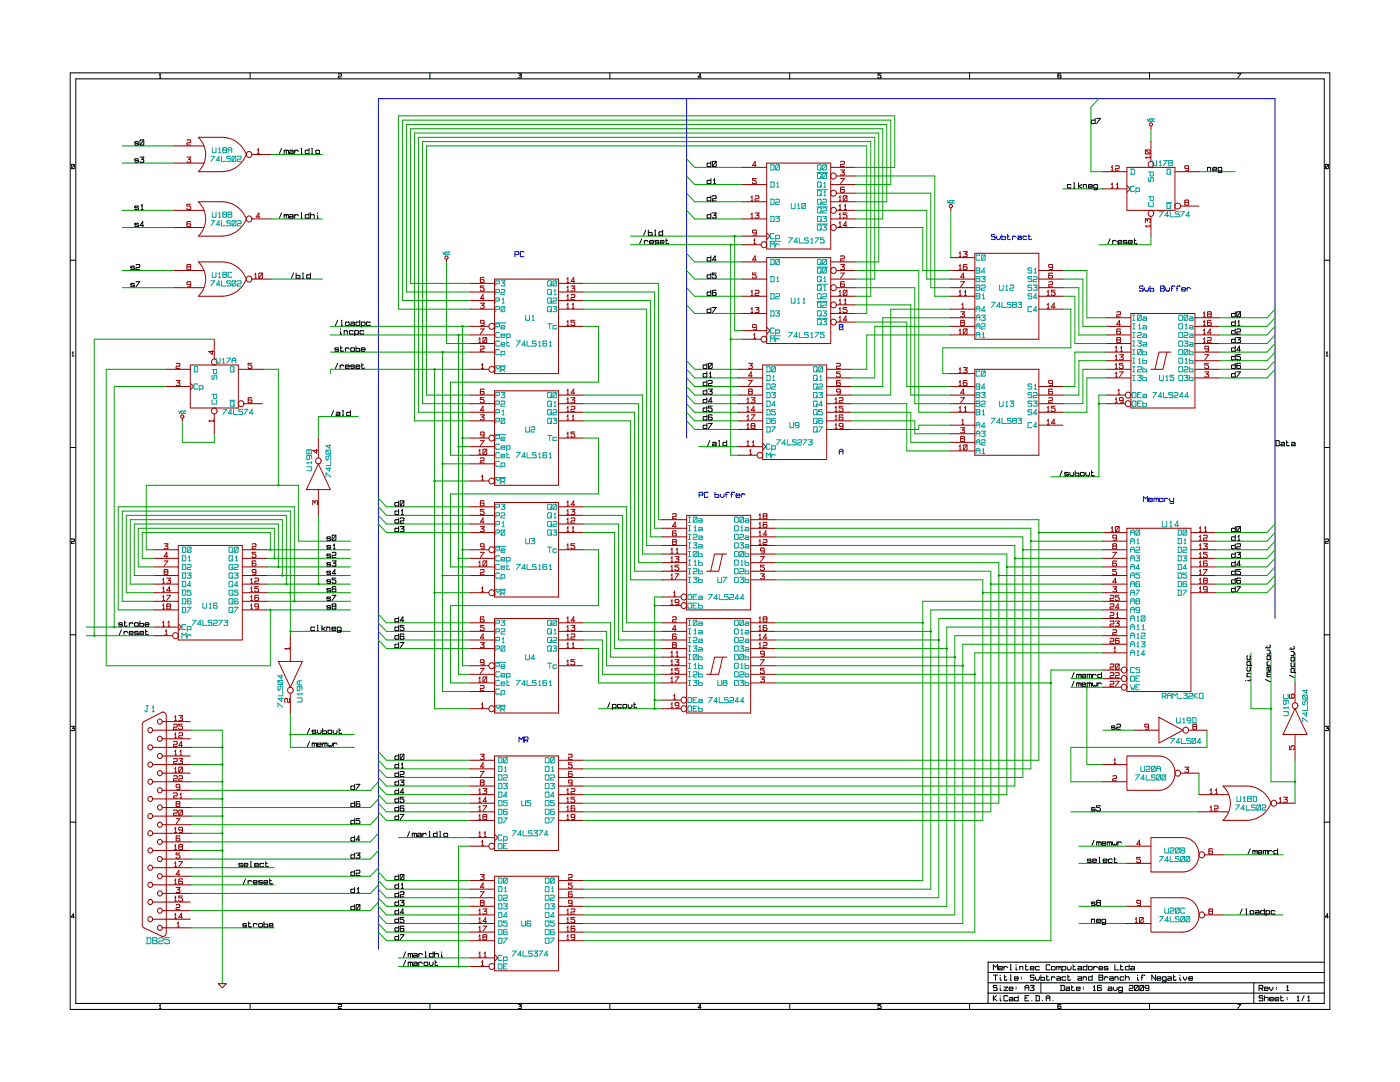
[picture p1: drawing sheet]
<svg xmlns="http://www.w3.org/2000/svg" width="279mm" height="216mm" viewBox="0 0 279 216" stroke-linecap="round" stroke-linejoin="round" font-family="sans-serif">
<g fill="none" stroke="#000" stroke-width=".2">
<path d="M14 14.5h251.4v186.9h-251.4zM15.1 15.7h249.2v184.5h-249.2zM31.8 15.6h.3M32 14.7v.9M32 14.8l-.2 .2M49.9 14.5v1.2M67.5 14.8l.1-.1 .5 .1-.1 .4-.5 .1v.3h.6M85.8 14.5v1.2M103.4 14.7h.6l-.3 .4 .3 .1v.3h-.6M121.7 14.5v1.2M139.9 15.4h-.6l.5-.7v.9M157.6 14.5v1.2"/>
<path d="M175.8 14.7h-.6v.3h.5l.1 .2v.3l-.5 .1-.1-.2M193.5 14.5v1.2M211.7 14.8l-.1-.1-.5 .1v.7l.5 .1v-.5l-.5 .1M229.4 14.5v1.2M247 14.7h.6l-.6 .9M14.3 32.8l.5 .1-.1 .8-.5-.1zM14.8 32.8l-.6 .9M27.6 28.4l-.6-.1-.1 .1 .1 .2h.5l.1 .2-.1 .1-.6-.1M27.6 31.8l-.6-.1-.1 .1 .1 .2h.5l.1 .3-.1 .1-.6-.1M27.9 31.3h.8l-.4 .5h.3l.1 .5-.1 .1-.7-.1M28.1 27.9l.6 .1-.1 .9-.7-.1zM28.7 27.9l-.8 1"/>
<path d="M56.2 29.6l-.4 1.1M56.7 30v.7M56.7 30.1l.1-.1 .3 .1M57.1 30.1l.1-.1 .4 .1v.6M57.1 30.1v.6M57.8 30h.6l.1 .1v.6h-.6l-.1-.1 .1-.3h.6M58.8 30.2l.2-.2h.4l.2 .2M58.8 30v.7M60.1 30.7h.2M60.1 29.6l.1 1.1M61.7 29.6v1.1l-.8-.1 .1-.6h.7M62.2 30.7h.2"/>
<path d="M62.2 29.6l.1 1.1M63.1 30h.6l.1 .6-.7 .1-.1-.1zM141.9 32.2v1l-.8-.1 .1-.6h.7M141.9 35.6v1.1l-.8-.1 .1-.6h.7M141.9 39.1v1l-.8-.1 .1-.6h.7M142.2 39.2l.1-.1 .6 .1v.3l-.6 .1-.1 .5h.7M142.3 32.2l.6 .1-.1 .9-.6-.1zM142.4 36.7h.4M142.6 35.6v1.1M142.6 35.8l-.2 .2M142.9 32.2l-.7 1M213.8 37l-.1-.2-.7 .2 .1 .5 .7-.1"/>
<path d="M214.3 37.5h.2M214.3 36.5l.1 1M215.2 36.5v1M215.2 37.2h.1M215.3 37.2l.6 .3M215.9 36.8l-.6 .4M216.2 36.8v.7M216.2 37l.5-.2 .1 .7M217.2 37.2h.8l-.1-.4h-.6l-.1 .6 .1 .1 .7-.1M218.6 23.6v1.1l-.8-.1 .1-.6h.7M218.9 23.6h.7l-.7 1.1M219 37.4l-.6 .1-.1-.1 .1-.6 .6 .2v.7l-.1 .2-.6-.2"/>
<path d="M241 33.4v.7M241 33.5l.5-.1 .1 .7M242 33.7h.8l-.1-.3h-.6l-.1 .6 .1 .1 .7-.1M243.8 34l-.6 .1-.1-.1 .1-.6 .6 .1v.8l-.1 .1-.6-.1M264.6 32.8l.5 .1-.1 .8-.5-.1zM265.1 32.8l-.6 .9M14 51.9h1.1M26.8 56.7l-.6-.2-.1 .2 .1 .2h.5l.1 .2-.1 .1-.6-.1M26.8 53.2l-.6-.1-.1 .1 .1 .3h.5l.1 .2-.1 .1-.6-.1M27.1 56.2h.8l-.8 1M27.1 52.9l.2-.1 .6 .1-.1 .5-.7 .1v.3h.8M27.6 44.7l-.6-.2-.1 .2 .1 .2h.5l.1 .2-.1 .1-.6-.1"/>
<path d="M27.6 41.2l-.6-.1-.1 .1 .1 .3h.5l.1 .2-.1 .1-.6-.1M28.2 41.8h.4M28.4 40.8v1M28.4 40.9l-.2 .2M28.7 45h-.8l.6-.8v1M56.2 42.5l-.4 1M56.7 42.8v.7M56.7 43l.1-.2 .3 .2M57.1 43v.5M57.1 43l.1-.2 .4 .2v.5M57.8 42.8h.6l.1 .2v.5h-.6l-.1-.1 .1-.2h.6M58.6 54.5l-.4 1"/>
<path d="M58.8 42.8v.7M58.8 43.1l.2-.3h.4l.2 .3M59.1 54.5v1h.7l-.1-.5h-.6M60.1 42.5l.1 1M60.1 43.5h.2M60.4 55.5h.2M60.4 54.5l.1 1M61.7 42.5v1l-.8-.1 .1-.6h.7M62 54.5v1l-.8-.1 .1-.6h.7M62 43l.6-.2 .1 .7M62 42.5v1M63.3 43v.4l.3 .1"/>
<path d="M63.3 42.5v.1M128.1 47.6l-.4 1.1M128.6 48.2l.2-.2h.3l.2 .2M128.6 48v.7M128.9 45.9l-.4 1M129.4 45.9v1h.7l-.1-.5h-.6M129.6 48.3h.8l-.1-.3h-.5l-.2 .6 .2 .1 .6-.1M130.7 46.9h.2M130.7 45.9l.1 1M131.5 48.1l-.7-.1-.1 .1 .1 .2h.5l.2 .3-.2 .1-.6-.1M131.8 48.3h.7l-.1-.3h-.5l-.1 .6 .1 .1 .6-.1M132.3 45.9v1l-.8-.1 .1-.5h.7"/>
<path d="M132.9 48h.3M132.9 47.6v1l.1 .1 .5-.1M141.9 42.5v1l-.8-.1 .1-.6h.7M141.9 54.5v1l-.8-.1 .1-.6h.7M141.9 51.1v1l-.8-.1 .1-.6h.7M141.9 57.9v1l-.8-.1 .1-.5h.7M142.2 42.5h.7l-.4 .5 .4 .1v.3l-.1 .1-.6-.1M142.9 54.5h-.7v.3h.5l.2 .3v.3l-.6 .1-.1-.2M142.9 58l-.1-.1-.6 .1v.8l.6 .1 .1-.1-.1-.4-.6 .1M142.9 51.9h-.7l.5-.8v1M221.5 47.6l-.4 1.1M222.1 48v.7"/>
<path d="M222.1 48.2l.2-.2h.3l.2 .2M223.1 48.3h.8l-.1-.3h-.6l-.1 .6 .1 .1 .7-.1M224.9 48.1l-.6-.1-.1 .1 .1 .2h.5l.1 .3-.1 .1-.6-.1M225.2 48.3h.8l-.1-.3h-.6l-.1 .6 .1 .1 .7-.1M226.4 48h.3M226.4 47.6v1l.1 .1 .4-.1M264.3 51.9h1.1M14.4 71h.3M14.6 70.2v.8M14.6 70.3l-.2 .2M67.4 63.9l-.5 1M67.4 72.5l-.5 1"/>
<path d="M67.6 69.5l-.7-.1-.1 .1 .1 .2h.6l.1 .3-.1 .1-.7-.1M67.9 72.8v.7M67.9 73.1l.2-.3h.3l.2 .3M67.9 65.6v.2M67.9 66.1v.5l.3 .1M68 69.1v.9l.1 .1 .4-.1M68 69.4h.3M68.1 63.9l.1 1M68.1 64.9h.2M68.7 66v.7M68.7 66.1l.5-.1 .1 .7M68.9 73.2h.8l-.1-.4h-.5l-.2 .6 .2 .1 .6-.1"/>
<path d="M68.9 69.4v.7M68.9 69.6l.3-.2h.3l.2 .2M69.1 64.3l.6 .1-.1 .5-.7-.1zM70 64.3h.6l.1 .1v.5h-.6l-.1-.1 .1-.2h.6M70.1 69.4l.6 .1-.1 .6-.6-.1zM70.5 66.1l-.1-.1-.7 .1 .1 .6 .7-.1M70.7 73l-.6-.2-.1 .2 .1 .2h.5l.1 .2-.1 .1-.6-.1M70.8 66.1l.1-.1 .6 .1-.1 .6-.6-.1M70.8 66v1M71 69.1v1h.8l-.1-.6h-.7M71 73.2h.8l-.1-.4h-.5l-.2 .6 .2 .1 .6-.1M71.8 63.9v1l-.8-.1 .2-.5h.6"/>
<path d="M72.1 64.4l.1-.1 .7 .1-.2 .5-.6-.1M72.1 64.3v1M72.1 69.7h.8l-.2-.3h-.5l-.1 .6 .1 .1 .7-.1M72.2 72.8h.3M72.2 72.5v.9l.1 .1 .4-.1M72.6 66.1l-.1-.1-.7 .1 .2 .6 .6-.1M73.9 64.4l-.1-.1-.6 .1 .1 .5 .6-.1M141.1 72.5v1l-.8-.1 .1-.6h.7M141.1 74.2v1l-.8-.1 .1-.6h.7M141.1 75.9v1l-.8-.1 .1-.5h.7M141.1 77.6v1.1l-.8-.1 .1-.6h.7M141.1 79.3v1.1l-.8-.1 .1-.6h.7"/>
<path d="M141.4 76l.1-.1 .6 .1-.1 .5-.6 .1v.3h.7M141.4 77.6h.7l-.4 .5 .4 .1v.4l-.1 .1-.6-.1M141.5 72.5l.6 .1-.1 .9-.6-.1zM141.6 75.2h.4M141.8 74.2v1M141.8 74.3l-.2 .2M141.9 61.3v1.1l-.8-.1 .1-.6h.7M142.1 72.5l-.7 1M142.2 61.3h.7l-.7 1.1M246.5 67.3v1.1l-.7-.1 .1-.6h.6M246.5 63.9v1l-.7-.1 .1-.5h.6M246.5 65.6v1.1l-.7-.1 .1-.6h.6"/>
<path d="M246.5 69.1v1l-.7-.1 .1-.6h.6M246.5 72.5v1l-.7-.1 .1-.6h.6M246.5 74.2v1l-.7-.1 .1-.6h.6M246.5 62.2v1l-.7-.1 .1-.6h.6M246.5 70.8v1l-.7-.1 .1-.6h.6M246.8 67.3h.8l-.5 .5 .5 .1v.4l-.1 .1-.7-.1M246.8 65.8l.1-.2 .7 .2v.3l-.7 .1-.1 .5h.8M246.8 74.2h.8l-.8 1M246.9 62.2l.7 .1-.1 .9-.7-.1zM247 64.9h.5M247.3 63.9v1M247.3 64l-.3 .3"/>
<path d="M247.6 72.6l-.1-.1-.7 .1v.8l.7 .1 .1-.1-.1-.4-.7 .1M247.6 70.8h-.8v.3h.6l.2 .3v.3l-.7 .1-.1-.2M247.6 69.9h-.8l.6-.8v1M247.6 62.2l-.8 1M264.7 71h.3M264.8 70.2v.8M264.8 70.3l-.1 .2M14 89.3h1.1M66.6 81.9l-.5 1.1M67.1 82.3h.6l.1 .1v.6h-.6l-.1-.2 .1-.2h.6M68.4 83h.2M68.4 81.9l.1 1.1"/>
<path d="M69.9 81.9v1.1l-.7-.2 .1-.5h.6M79.6 99.9v1.1l-.8-.2 .1-.5h.7M80 99.9l.6 .1-.1 1-.6-.2zM80.6 99.9l-.7 1.1M141.1 81.1v1l-.8-.1 .1-.6h.7M141.1 82.8v1l-.8-.1 .1-.6h.7M141.1 84.5v1l-.8-.1 .1-.6h.7M141.4 84.5h.7l-.7 1M141.7 87.9l-.5 1.1M142.1 82.9l-.1-.1-.6 .1v.8l.6 .1 .1-.1-.1-.5-.6 .2M142.1 81.1h-.7v.3h.5l.2 .2v.4l-.6 .1-.1-.2M142.1 80.2h-.7l.5-.9v1.1"/>
<path d="M142.2 88.3h.6l.1 .1v.6h-.6l-.1-.2 .1-.2h.6M143.5 89h.2M143.5 87.9v1.1M145 87.9v1.1l-.7-.2 .1-.5h.6M212 93.9l-.5 1.1M213.2 94.4l-.6-.1-.1 .1 .1 .2h.5l.1 .2-.1 .2-.6-.2M213.5 94.3v.4l.3 .3h.3l.2-.3v-.4M214.6 93.9v1.1h.7l-.1-.6h-.6M215.7 94.3l.7 .1-.1 .6-.7-.2zM216.7 94.3v.4l.2 .3h.3l.2-.3v-.4M217.9 93.9v.9l.1 .2 .4-.2M217.9 94.3h.3"/>
<path d="M254.6 87.9h.6l.1 .1v.8l-.7 .2M254.7 87.9v1.1M255.6 88.3h.6l.2 .1v.6h-.7l-.1-.2 .1-.2h.7M256.8 88.3h.3M256.8 87.9v.9l.1 .2 .4-.2M257.7 88.3h.7l.1 .1v.6h-.7l-.1-.2 .1-.2h.7M264.3 89.3h1.1M14.2 107.7l.1-.1 .5 .1v.2l-.5 .1-.1 .4h.6M66 107.2l-.7-.1-.1 .1 .1 .3h.6l.1 .2-.1 .1-.7-.1M66 109l-.7-.2-.1 .2 .1 .2h.6l.1 .2-.1 .1-.7-.1M66 110.7l-.7-.1-.1 .1 .1 .2h.6l.1 .2-.1 .1-.7-.1M66 112.4l-.7-.1-.1 .1 .1 .2h.6l.1 .3-.1 .1-.7-.1"/>
<path d="M66 114.1l-.7-.1-.1 .1 .1 .2h.6l.1 .3-.1 .1-.7-.1M66 115.8l-.7-.1-.1 .1 .1 .2h.6l.1 .3-.1 .1-.7-.1M66 117.5l-.7-.1-.1 .1 .1 .3h.6l.1 .2-.1 .1-.7-.1M66 119.2l-.7-.1-.1 .1 .1 .3h.6l.1 .2-.1 .1-.7-.1M66.3 110.3l.1-.1 .6 .1-.1 .5-.6 .1v.3h.7M66.3 111.9h.7l-.4 .5 .4 .1v.4l-.1 .1-.6-.1M66.3 118.8h.7l-.7 1M66.4 106.8l.6 .1-.1 .9-.6-.1zM66.5 109.5h.4M66.7 108.5v1M66.7 108.6l-.2 .2M67 115.4h-.7v.3h.5l.2 .2v.4l-.6 .1-.1-.2"/>
<path d="M67 117.2l-.1-.1-.6 .1v.8l.6 .1 .1-.1-.1-.5-.6 .2M67 114.4h-.7l.5-.8v1.1M67 106.8l-.7 1M79.6 101.6v1.1l-.8-.1 .1-.6h.7M79.6 103.4v1l-.8-.1 .1-.6h.7M79.6 105.1v1l-.8-.1 .1-.6h.7M79.9 103.5l.1-.1 .6 .1-.1 .4-.6 .1v.4h.7M79.9 105.1h.7l-.4 .4h.3l.1 .5-.1 .1-.6-.1M80.1 102.7h.4M80.3 101.6v1.1M80.3 101.8l-.2 .2M246.5 117.1v1l-.7-.1 .1-.6h.6"/>
<path d="M246.5 115.4v1l-.7-.1 .1-.6h.6M246.5 113.6v1.1l-.7-.1 .1-.6h.6M246.5 111.9v1.1l-.7-.1 .1-.6h.6M246.5 110.2v1l-.7-.1 .1-.5h.6M246.5 108.5v1l-.7-.1 .1-.6h.6M246.5 106.8v1l-.7-.1 .1-.6h.6M246.5 105.1v1l-.7-.1 .1-.6h.6M246.8 117.1h.8l-.8 1M246.8 110.2h.8l-.5 .5 .5 .1v.3l-.1 .1-.7-.1M246.8 108.6l.1-.1 .7 .1v.4l-.7 .1-.1 .4h.8M246.9 105.1l.7 .1-.1 .9-.7-.1zM247 107.8h.5"/>
<path d="M247.3 106.8v1M247.3 106.9l-.3 .2M247.6 115.5l-.1-.1-.7 .1v.8l.7 .1 .1-.1-.1-.5-.7 .1M247.6 113.6h-.8v.4h.6l.2 .2v.4l-.7 .1-.1-.3M247.6 112.7h-.8l.6-.8v1.1M247.6 105.1l-.8 1M264.5 107.7l.1-.1 .5 .1-.1 .3-.5 .1v.3h.6M14 126.7h1.1M24.2 125.6l-.4 1.1M24.4 124.4l-.6-.1-.1 .1 .1 .2h.5l.1 .3-.1 .1-.6-.1M24.7 126v.7M24.7 126.2l.3-.2h.3l.2 .2"/>
<path d="M24.9 123.9v1l.1 .1 .4-.1M24.9 124.3h.3M25.8 126.3h.8l-.2-.3h-.5l-.1 .6 .1 .1 .7-.1M25.8 124.5l.2-.2h.3l.3 .2M25.8 124.3v.7M27 124.3l.6 .1-.1 .6-.6-.1zM27.6 126.1l-.6-.1-.1 .1 .1 .2h.5l.1 .3-.1 .1-.6-.1M27.9 126.3h.8l-.2-.3h-.5l-.1 .6 .1 .1 .7-.1M27.9 123.9v1.1h.8l-.2-.6h-.6M29 124.6h.7l-.1-.3h-.5l-.1 .6 .1 .1 .6-.1M29.1 125.6v1l.1 .1 .4-.1M29.1 126h.3"/>
<path d="M62.8 125.2l-.1-.1-.7 .1 .1 .6 .7-.1M63.3 125.8h.2M63.3 124.8l.1 1M64.3 124.8v1M64.3 125.5h.1M64.4 125.5l.5 .3M64.9 125.1l-.5 .4M65.2 125.2l.5-.1 .1 .7M65.2 125.1v.7M66 121l-.7-.2-.1 .2 .1 .2h.6l.1 .2-.1 .1-.7-.1M66.3 125.5h.7l-.1-.4h-.5l-.1 .6 .1 .1 .6-.1M66.4 121l-.1-.2 .1-.3h.5l.1 .1-.1 .4"/>
<path d="M66.4 121l-.1 .1 .1 .4 .6-.1-.1-.4M66.4 121h.5M68.1 125.7l-.7 .1-.1-.1 .1-.6 .7 .1v.8l-.2 .2-.6-.2M79.6 124.8v1l-.8-.1 .1-.6h.7M79.6 123.1v1l-.8-.1 .1-.6h.7M79.6 126.5v1l-.8-.1 .1-.6h.7M79.6 128.2v1l-.8-.1 .1-.5h.7M79.9 128.2h.7l-.7 1M80.6 124.8h-.7v.3h.5l.2 .3v.3l-.6 .1-.1-.2M80.6 126.6l-.1-.1-.6 .1v.8l.6 .1 .1-.1-.1-.4-.6 .1M80.6 123.9h-.7l.5-.8v1M214.4 134.2l-.5 1"/>
<path d="M214.4 135.9l-.5 1.1M214.9 134.7l.1-.1 .3 .1M214.9 134.6v.6M214.9 136.3v.7M214.9 136.4l.1-.1 .3 .1M215.3 134.7l.1-.1 .3 .1v.5M215.3 134.7v.5M215.3 136.4v.6M215.3 136.4l.1-.1 .3 .1v.6M215.9 134.9h.8l-.1-.3h-.6l-.1 .5 .1 .1 .7-.1M215.9 136.6h.8l-.1-.3h-.6l-.1 .6 .1 .1 .7-.1M217 134.7l.1-.1 .3 .1"/>
<path d="M217 134.6v.6M217 136.3v.7M217 136.4l.1-.1 .3 .1M217.4 134.7l.1-.1 .3 .1v.5M217.4 136.4l.1-.1 .3 .1v.6M217.4 134.7v.5M217.4 136.4v.6M218 136.3v.4l.3 .3 .2-.3 .2 .3 .2-.3v-.4M218 134.8l.3-.2h.3l.2 .2M218 134.6v.6M219.1 136.3v.7M219.1 136.5l.2-.2h.3l.2 .2"/>
<path d="M219.8 134.2v1l-.7-.1 .1-.5h.6M248.5 135.8h.2M248.9 135h.6M248.9 132.8h.9M249 130.8l-.1 .2 .1 .6 .5-.1-.1-.7M249 132.8l-.1-.1 .1-.7 .5 .1-.1 .7M249 133.1l-.1 .1 .1 .7 .5-.1-.1-.7M249.5 135.6l-.1 .2h-.4M249.5 134.4l-.6 .1 .1 .5M252.5 135.6l1 .4M252.9 135h.6M252.9 132.8h.6"/>
<path d="M252.9 128.9v.4M252.9 129.7h.4l.2 .2v.4l-.2 .2h-.4M253 130.8l.5 .2-.1 .6-.5-.1zM253 134.6l-.1 .1 .1 .3M253 134.6h.5M253.1 132l-.2 .2v.3l.2 .3M253.2 133.1v.7l.1 .1 .2-.1v-.7h-.5l-.1 .8M253.4 128.7v.6h-.9M253.5 134.1h-.5l-.1 .1 .1 .4M257.3 134.7l1 .5M257.7 134.2h.9M257.7 129.2v.3"/>
<path d="M257.7 130h.4l.2 .2v.3l-.2 .3h-.4M257.8 131.1l.5 .1-.1 .7-.5-.1zM257.8 132.2l-.1 .2 .1 .6 .5-.1-.1-.7M257.8 134.2l-.1-.1 .1-.7 .5 .1-.1 .7M258.2 129v.5h-.9M264.3 126.7h1.1M14.2 144.9h.6l-.3 .4 .3 .1v.3h-.6M61.8 147.9l-.5 1.1M61.8 145.4l-.5 1M62.3 148.3v.7M62.3 148.4l.1-.1 .3 .1M62.7 148.4v.6"/>
<path d="M62.7 148.4l.1-.1 .4 .1v.6M63 145.8l-.6-.1-.1 .1 .1 .2h.5l.1 .3-.1 .1-.6-.1M63.3 145.7v.5l.3 .2h.3l.2-.2v-.5M63.3 148.6h.8l-.1-.3h-.5l-.2 .6 .2 .1 .6-.1M64.4 148.4l.1-.1 .3 .1M64.4 145.4v1h.8l-.2-.6h-.6M64.4 148.3v.7M64.8 148.4l.1-.1 .4 .1v.6M64.8 148.4v.6M65.5 148.3v.4l.2 .3 .2-.3 .2 .3 .2-.3v-.4M65.6 145.7l.6 .1-.1 .6-.6-.1zM66.5 148.5l.2-.2h.4l.2 .2"/>
<path d="M66.5 145.7v.5l.2 .2h.4l.2-.2v-.5M66.5 148.3v.7M67.7 145.4v.9l.1 .1 .4-.1M67.7 145.7h.3M70.8 156.5v1l-.8-.1 .1-.6h.7M70.8 159.9v1.1l-.8-.1 .1-.6h.7M71.1 156.5h.7l-.7 1M79.6 155.6v1.1l-.8-.1 .1-.6h.7M79.6 150.5v1l-.8-.1 .1-.6h.7M79.6 153.9v1.1l-.8-.1 .1-.6h.7M79.6 157.4v1l-.8-.1 .1-.6h.7M79.6 152.2v1l-.8-.1 .1-.5h.7"/>
<path d="M79.6 159.1v1l-.8-.1 .1-.6h.7M79.9 154.1l.1-.2 .6 .2-.1 .4-.6 .1v.4h.7M79.9 155.6h.7l-.4 .5h.3l.1 .5-.1 .1-.6-.1M80 150.5l.6 .1-.1 .9-.6-.1zM80.1 153.2h.4M80.3 152.2v1M80.3 152.3l-.2 .3M80.6 159.1h-.7v.3h.5l.2 .3v.3l-.6 .1-.1-.2M80.6 158.2h-.7l.5-.8v1M80.6 150.5l-.7 1M121.7 140.2l-.4 1M122.2 140.6v1"/>
<path d="M122.2 140.7l.1-.1 .7 .1-.2 .5-.6-.1M124 140.7l-.1-.1-.6 .1 .1 .5 .6-.1M124.4 140.6h.6l.1 .5-.7 .1-.1-.1zM125.4 140.6v.4l.2 .2h.3l.2-.2v-.4M126.5 140.6h.4M126.5 140.2v.9l.1 .1 .5-.1M222.6 145l-.7-.2-.1 .2 .1 .2h.5l.2 .2-.2 .1-.6-.1M222.9 144.6l.1-.1 .6 .1-.1 .5-.6 .1v.3h.7M264.5 144.9h.6l-.3 .4 .3 .1v.3h-.6M14 164h1.1M48.4 172.4l-.6-.1-.1 .1 .1 .2h.5l.1 .3-.1 .1-.6-.1M48.7 172.6h.8l-.1-.3h-.6l-.1 .6 .1 .1 .7-.1"/>
<path d="M49 175.4l-.4 1M49.5 175.7v.7M49.5 175.9l.2-.2h.4l.2 .2M50 173h.2M50 171.9l.1 1.1M50.6 176h.7l-.1-.3h-.5l-.1 .6 .1 .1 .6-.1M50.8 172.6h.8l-.1-.3h-.6l-.1 .6 .1 .1 .7-.1M52.4 175.8l-.7-.1-.1 .1 .1 .2h.6l.1 .3-.1 .1-.7-.1M52.6 172.4l-.1-.1-.6 .1 .1 .6 .6-.1M52.7 176h.7l-.1-.3h-.5l-.1 .6 .1 .1 .6-.1M53 171.9v1l.2 .1 .4-.1M53 172.3h.4"/>
<path d="M53.8 175.7h.4M53.8 175.4v.9l.2 .1 .4-.1M70.8 163.4v1l-.8-.1 .1-.6h.7M70.8 166.8v1l-.8-.1 .1-.6h.7M70.8 170.2v1l-.8-.1 .1-.5h.7M70.8 173.6v1.1l-.8-.1 .1-.6h.7M70.8 177.1v1l-.8-.1 .1-.6h.7M71.1 170.2h.7l-.4 .5 .4 .1v.3l-.1 .1-.6-.1M71.1 173.8l.1-.2 .6 .2-.1 .4-.6 .1v.4h.7M71.3 178.1h.4M71.5 177.1v1M71.5 177.2l-.2 .2"/>
<path d="M71.8 160.1l-.1-.2-.6 .2v.8l.6 .1 .1-.1-.1-.5-.6 .1M71.8 163.4h-.7v.3h.5l.2 .2v.4l-.6 .1-.1-.2M71.8 167.6h-.7l.5-.8v1M79.6 179.6v1.1l-.8-.1 .1-.6h.7M79.6 160.8v1l-.8-.1 .1-.6h.7M79.6 162.5v1l-.8-.1 .1-.6h.7M79.6 174.5v1l-.8-.1 .1-.6h.7M79.6 176.2v1l-.8-.1 .1-.5h.7M79.6 177.9v1.1l-.8-.1 .1-.6h.7M79.9 179.6h.7l-.4 .5 .4 .1v.4l-.1 .1-.6-.1M79.9 178.1l.1-.2 .6 .2-.1 .4-.6 .1v.4h.7M79.9 162.5h.7l-.7 1"/>
<path d="M80 174.5l.6 .1-.1 .9-.6-.1zM80.1 177.2h.4M80.3 176.2v1M80.3 176.3l-.2 .3M80.6 160.9l-.1-.1-.6 .1v.8l.6 .1 .1-.1-.1-.4-.6 .1M80.6 174.5l-.7 1M81.8 165.9l-.5 1.1M82.3 166.3v.7M82.3 166.4l.1-.1 .3 .1M82.7 166.4l.1-.1 .3 .1v.6M82.7 166.4v.6M83.3 166.3h.7l.1 .1v.6h-.7l-.1-.1 .1-.3h.7"/>
<path d="M84.4 166.5l.2-.2h.3l.2 .2M84.4 166.3v.7M85.6 167h.3M85.6 165.9l.1 1.1M87.2 165.9v1.1l-.7-.1 .1-.6h.6M87.8 167h.2M87.8 165.9l.1 1.1M88.7 166.3l.6 .1-.1 .6-.6-.1zM217.8 171.5l-.7-.1-.1 .1 .1 .3h.5l.2 .2-.2 .1-.6-.1M218.1 171.8h.7l-.1-.4h-.5l-.1 .6 .1 .1 .6-.1M218.4 167.6l-.5 1.1M218.6 161.3l-.7-.2-.1 .2 .1 .2h.5l.2 .2-.2 .1-.6-.1"/>
<path d="M218.9 168v.7M218.9 168.1l.1-.1 .3 .1M219.3 168.1l.1-.1 .3 .1v.6M219.3 168.1v.6M219.3 172.1h.2M219.3 171.1l.1 1M219.6 160.8h-.7v.3h.5l.2 .3v.3l-.6 .1-.1-.2M219.9 168.3h.8l-.1-.3h-.6l-.1 .6 .1 .1 .7-.1M220.2 171.8h.7l-.1-.4h-.5l-.1 .6 .1 .1 .6-.1M221 168.1l.1-.1 .3 .1M221 168v.7M221.4 168.1v.6"/>
<path d="M221.4 168.1l.1-.1 .3 .1v.6M222 171.5l-.1-.1-.7 .1 .1 .6 .7-.1M222 168v.5l.2 .2 .3-.2 .2 .2 .2-.2v-.5M222.4 171.1v.9l.1 .1 .4-.1M222.4 171.4h.3M223.1 168.2l.2-.2h.3l.2 .2M223.1 168v.7M249.5 169.4l-.4 1M250 169.7v.7M250 169.8l.1-.1 .3 .1M250.4 169.8l.2-.1 .3 .1v.6M250.4 169.8v.6"/>
<path d="M251.1 170h.7l-.1-.3h-.5l-.1 .6 .1 .1 .6-.1M252.1 169.8l.1-.1 .4 .1M252.1 169.7v.7M252.6 169.8l.1-.1 .3 .1v.6M252.6 169.8v.6M253.2 169.9l.2-.2h.3l.2 .2M253.2 169.7v.7M255 169.4v1l-.8-.1 .1-.6h.7M264.3 164h1.1M14.8 183h-.6l.5-.7v.9M49.2 184.4l-.6-.1-.1 .1 .1 .2h.5l.1 .3-.1 .1-.6-.1M49.6 183.9v1l.1 .1 .4-.1"/>
<path d="M49.6 184.3h.3M50.6 184.3v.7M50.6 184.5l.2-.2h.3l.2 .2M51.7 184.3l.7 .1-.1 .6-.7-.1zM52.7 183.9v1.1h.7l-.1-.6h-.6M53.7 184.6h.8l-.1-.3h-.6l-.1 .6 .1 .1 .7-.1M70.8 180.5v1l-.8-.1 .1-.6h.7M71.2 180.5l.6 .1-.1 .9-.6-.1zM71.8 180.5l-.7 1M79.6 181.4v1l-.8-.1 .1-.6h.7M79.6 183.1v1l-.8-.1 .1-.6h.7M79.6 184.8v1l-.8-.1 .1-.6h.7"/>
<path d="M79.6 186.5v1l-.8-.1 .1-.6h.7M79.9 186.5h.7l-.7 1M80.6 183.1h-.7v.3h.5l.2 .3v.3l-.6 .1-.1-.2M80.6 184.9l-.1-.1-.6 .1v.8l.6 .1 .1-.1-.1-.4-.6 .1M80.6 182.2h-.7l.5-.8v1M81 191.7l-.5 1M81 189.9l-.5 1.1M81.5 192.1l.1-.1 .3 .1M81.5 190.3v.7M81.5 192v.7M81.5 190.4l.1-.1 .3 .1M81.9 192.1l.1-.1 .3 .1v.6"/>
<path d="M81.9 190.4v.6M81.9 192.1v.6M81.9 190.4l.1-.1 .3 .1v.6M82.5 192h.7l.1 .1v.6h-.7l-.1-.1 .1-.3h.7M82.5 190.3h.7l.1 .1v.6h-.7l-.1-.1 .1-.3h.7M83.6 192.2l.2-.2h.3l.2 .2M83.6 190.3v.7M83.6 192v.7M83.6 190.5l.2-.2h.3l.2 .2M84.7 192h.6l.1 .6-.7 .1-.1-.1zM84.9 191h.2M84.9 189.9v1.1"/>
<path d="M85.7 192v.5l.2 .2h.3l.2-.2v-.5M86.4 189.9v1.1l-.7-.1 .1-.6h.6M86.7 190.4l.7-.1 .1 .7M86.7 189.9v1.1M86.8 192h.4M86.8 191.7v.9l.2 .1 .4-.1M88.1 190.4v.5l.2 .1M88.1 189.9v.2M197.2 194.1h67.1M197.2 198.2h67.1M197.2 196.1h67.1M198.2 193.5v-1l.5 .5 .4-.5v1"/>
<path d="M198.2 198.7v1M198.2 194.6h.9M198.7 194.6v1M198.9 198.7l-.7 .4 .8 .6M199 196.7l-.1-.1-.7 .1 .1 .4 .7 .1-.1 .5-.7-.2M199.3 193.2h.7l-.1-.3h-.5l-.1 .5 .1 .1 .6-.1M199.6 197.1v.4l.2 .2M199.6 194.6v.1M199.6 195v.5l.2 .1M199.6 196.6v.1M199.6 198.7v.1M199.6 199.1v.5l.2 .1"/>
<path d="M200.3 197h.8l-.8 .7h.8M200.3 192.9v.6M200.3 193.1l.3-.2h.3l.2 .2M200.5 194.6v.9l.1 .1 .4-.1M200.5 194.9h.3M201.1 198.8l-.1-.1-.7 .1v.8l.2 .1 .6-.1M201.4 197.3h.8l-.2-.3h-.5l-.1 .5 .1 .2 .7-.2M201.4 199h.6l.2 .1v.6h-.7l-.1-.1 .1-.2h.7M201.6 194.6l.1 1M201.6 195.6h.2M201.6 192.5l.1 1M201.6 193.5h.2"/>
<path d="M202.5 195.3h.7l-.1-.4h-.5l-.1 .6 .1 .1 .6-.1M202.8 192.5v.1M202.8 193v.4l.2 .1M202.8 197v.1M202.8 197.3v.1M203.2 198.7v1l-.7-.1 .1-.6h.6M203.5 193l.6-.1v.6M203.5 192.9v.6M203.8 194.9v.1M203.8 195.3v.1M204.6 197.7v-.8l.2-.3h.3l.2 .3v.8M204.6 197.1h.7"/>
<path d="M204.6 199.1h.4M204.7 192.9h.3M204.7 192.5v.9l.1 .1 .4-.1M205.3 198.7h-.7v1h.7M205.6 196.6h.8l-.5 .5 .5 .1v.3l-.1 .2-.7-.2M205.6 193.2h.8l-.1-.3h-.6l-.1 .5 .1 .1 .7-.1M205.9 199.6v.1M206.4 194.7l-.7-.1-.1 .3 .7 .1 .1 .5-.1 .1-.7-.1M206.7 198.7h.6l.1 .1v.8l-.7 .1M206.7 194.9v.5l.2 .2h.3l.2-.2v-.5M206.8 198.7v1M207.4 193l-.1-.1-.6 .1 .1 .5 .6-.1"/>
<path d="M207.7 194.6v1h.8l-.1-.6h-.7M207.7 196.1v2.1M208 199.6v.1M208.8 199.7v-.8l.2-.2h.3l.2 .2v.8M208.8 199.1h.7M208.9 194.6v.9l.1 .1 .4-.1M208.9 194.9h.3M209.5 192.6l-.1-.1-.6 .1v.8l.1 .1 .6-.1M209.8 195.1l.3-.2h.3l.2 .2M209.8 194.9v.7M209.9 192.9l.7 .1-.1 .5-.7-.1zM210.2 199.6v.1"/>
<path d="M210.9 194.9h.6l.1 .1v.6h-.6l-.1-.1 .1-.2h.6M210.9 192.9v.6M210.9 193l.1-.1 .3 .1M211.3 193l.1-.1 .4 .1v.5M211.3 193v.5M211.7 196.6h.6l.1 .1v.8l-.7 .2M211.8 196.6v1.1M211.9 193l.2-.1 .6 .1-.1 .5-.7-.1M211.9 192.9v1M212.7 195l-.1-.1-.7 .1 .2 .6 .6-.1M212.7 197h.7l.1 .1v.6h-.7l-.1-.2 .1-.2h.7M213 192.9v.4l.2 .2h.3l.3-.2v-.4"/>
<path d="M213.1 194.6v.9l.1 .1 .4-.1M213.1 194.9h.3M213.9 196.6v.9l.1 .2 .4-.2M213.9 197h.3M214.2 192.9h.3M214.2 192.5v.9l.1 .1 .4-.1M214.8 197.3h.8l-.1-.3h-.6l-.1 .5 .1 .2 .7-.2M215.1 194.9h.6l.2 .1v.6h-.7l-.1-.1 .1-.2h.7M215.1 192.9h.6l.2 .1v.5h-.7l-.1-.1 .1-.2h.7M216.2 194.9v.7M216.2 195l.5-.1 .1 .7M216.2 197v.1"/>
<path d="M216.2 197.3v.1M216.9 192.5v1l-.7-.1 .1-.5h.6M217.3 192.9l.7 .1-.1 .5-.7-.1zM217.8 183.5l.6-.1v.7M217.8 183.4v.7M218 194.6v1l-.8-.1 .1-.6h.7M218.2 197.7h.4M218.3 193.1l.2-.2h.3l.2 .2M218.3 192.9v.6M218.4 196.6v1.1M218.4 196.7l-.2 .3M218.6 180.1l-.7-.1-.1 .1 .1 .2h.5l.2 .3-.2 .1-.6-.1"/>
<path d="M218.9 183.8h.7l-.1-.4h-.5l-.1 .6 .1 .1 .6-.1M219 180.1l-.1-.1 .1-.4h.5l.1 .2-.1 .3M219 180.1l-.1 .1 .1 .5 .6-.1-.1-.5M219 180.1h.5M219.3 194.6h.7l.1 .1-.1 .9h-.7zM219.3 195h.7M219.3 193.2h.8l-.1-.3h-.6l-.1 .5 .1 .1 .7-.1M219.8 196.7l-.1-.1-.7 .1v.8l.7 .2 .1-.2-.1-.4-.7 .1M220.4 195.1l.2-.2h.3l.2 .2M220.4 194.9v.7M220.7 184l-.7 .1-.1-.1 .1-.6 .7 .1v.8l-.1 .1-.7-.1M221.1 193l-.6-.1-.1 .1 .1 .2h.5l.1 .2-.1 .1-.6-.1"/>
<path d="M221.1 197h.7l.1 .1v.6h-.6l-.2-.2 .2-.2h.6M221.4 194.9h.7l.1 .1v.6h-.7l-.1-.1 .1-.2h.7M222.2 197v.4l.2 .3h.3l.3-.3v-.4M222.5 195l.5-.1 .1 .7M222.5 192.5v1h.9M222.5 194.9v.7M223.7 192.9h.3M223.7 192.5v.9l.1 .1 .4-.1M224 197.5l-.6 .2-.1-.2 .1-.5 .6 .1v.8l-.1 .1-.6-.1M224.3 195l-.1-.1-.7 .1 .2 .6 .6-.1M224.6 195l.6-.1 .1 .7M224.6 194.6v1"/>
<path d="M225.3 192.5v1l-.7-.1 .1-.5h.6M225.4 196.7l.1-.1 .6 .1v.4l-.6 .1-.1 .5h.7M225.7 192.9h.6l.1 .1v.5h-.6l-.1-.1 .1-.2h.6M226.5 196.6l.7 .1-.1 1-.7-.2zM227 195v.5l.3 .1M227 194.6v.1M227.2 196.6l-.8 1.1M227.6 196.6l.6 .1-.1 1-.6-.2zM227.8 195h.3M228.2 196.6l-.7 1.1M228.5 194.7l-.1-.1-.5 .1v.9M229.3 197.1l-.7 .1-.1-.1 .1-.5 .7 .1v.8l-.7 .2"/>
<path d="M230.6 194.6v1l-.7-1v1M230.9 195.3h.8l-.1-.4h-.6l-.1 .6 .1 .1 .7-.1M232.7 195.5l-.6 .1-.1-.1 .1-.6 .6 .1v.8l-.1 .1-.6-.1M233 194.9h.7l.1 .1v.6h-.7l-.1-.1 .1-.2h.7M234.2 194.6v.9l.1 .1 .4-.1M234.2 194.9h.3M235.5 195v.5l.2 .1M235.5 194.6v.1M236.2 194.9v.4l.3 .3 .3-.3v-.4M237.3 195.3h.7l-.1-.4h-.5l-.1 .6 .1 .1 .6-.1M247.9 181.4l-.4 1M248.6 181.4l.1 1"/>
<path d="M248.6 182.4h.3M249.6 181.7l.6 .1-.1 .6-.6-.1zM250.2 196.1v4.1M250.5 181.7h.7l.1 .1v.6h-.7l-.1-.1 .1-.3h.7M251.3 197.2h.6l.1-.5-.1-.1h-.6v1.1M251.6 197.2l.4 .5M252 198.8l-.6-.1-.1 .3 .6 .1 .1 .5-.1 .1-.6-.1M252.3 197.3h.8l-.1-.3h-.6l-.1 .5 .1 .2 .7-.2M252.3 199.1l.7-.1 .1 .7M252.3 181.4v1l-.7-.1 .1-.6h.6M252.3 198.7v1M252.6 181.8l.1-.1 .7 .1-.1 .6-.7-.1"/>
<path d="M252.6 181.7v1M253.4 199.4h.7l-.1-.4h-.5l-.1 .6 .1 .1 .6-.1M253.4 197v.3l.3 .4 .3-.4v-.3M254.4 199.4h.8l-.1-.4h-.5l-.2 .6 .2 .1 .6-.1M254.4 181.8l-.1-.1-.6 .1 .1 .6 .6-.1M254.8 197v.1M254.8 197.3v.1M255.6 198.7v.9l.1 .1 .4-.1M255.6 199h.3M256.8 197.7h.4M256.9 199v.1M256.9 199.4v.1"/>
<path d="M257 196.6v1.1M257 196.7l-.2 .3M258.9 199.7h.4M259.1 198.7v1M259.1 198.8l-.2 .2M260.3 198.7l-.5 1M261 199.7h.4M261.2 198.7v1M261.2 198.8l-.2 .2M264.3 192h-67.1v8.2M265.1 183h-.6l.4-.7v.9M31.8 201.3h.3"/>
<path d="M32 200.4v.9M32 200.5l-.2 .2M49.9 200.2v1.2M67.5 200.5l.1-.1 .5 .1v.3l-.5 .1-.1 .4h.6M85.8 200.2v1.2M103.4 200.4h.6l-.3 .4 .3 .1v.3h-.6M121.7 200.2v1.2M139.9 201.1h-.6l.5-.7v.9M157.6 200.2v1.2M175.8 200.4h-.6v.3h.5l.1 .2v.3l-.5 .1-.1-.2M193.5 200.2v1.2M211.7 200.5l-.1-.1-.5 .1v.7l.5 .1v-.5l-.5 .1"/>
<path d="M229.4 200.2v1.2M247 200.4h.6l-.6 .9"/>
</g>
<g fill="none" stroke="#00a000" stroke-width=".2">
<path d="M219.3 19.7l-1.6 1.7v12.9h2.4M24.4 29.1h10.4M24.4 32.5h10.4M54 30.8h10.3M137 38.5l1.6 1.8h9.6M137 31.7l1.6 1.7h9.6M137 35.1l1.6 1.7h9.6M170.6 35.1h16v24h3.2M170.6 33.4h8v-10.3h-99.1v38.6h14.4M170.6 36.8h7.2v-12.8h-97.5v36h13.6M170.6 38.5h15.2v18.9h4M212.1 37.7h8"/>
<path d="M229.7 25.7v2.6M239.3 34.3h7.2M24.4 54h10.4M24.4 42h10.4M24.4 57.4h10.4M24.4 45.4h10.4M54 55.7h10.3M54 43.7h10.3M89.1 52.3v16.2h4.8M116.3 58.3h14.3v47.1h1.6M116.3 60h13.5v47.1h2.4M116.3 56.5h15.1v47.2h.8"/>
<path d="M125.8 48.8h22.4M125.8 47.1h22.4M137 54l1.6 1.7h9.6M137 57.4l1.6 1.7h9.6M137 50.5l1.6 1.8h9.6M137 42l1.6 1.7h9.6M145.8 48.8v42h1.6M146.6 47.1v18.9h1.6M170.6 55.7h4v-28.3h-91.1v54.9h10.4M170.6 42h14.4v13.7h4.8M170.6 54h12.8v28.3h6.4M170.6 45.4h13.6v8.6h5.6"/>
<path d="M170.6 59.1h3.2v-30.8h-89.5v52.3h9.6M170.6 52.3h4.8v-25.8h-92.7v57.5h11.2M170.6 40.3h6.4v-15.5h-95.9v33.5h12.8M170.6 57.4h12v23.2h7.2M170.6 43.7h5.6v-18h-94.3v30.8h12M189.8 42v9.4M212.1 55.7h4v9.4h4.8M212.1 54h4.8v9.4h4M212.1 59.1h2.4v9.4h6.4M212.1 57.4h3.2v9.4h5.6M229.7 47.1v1.7h-10.4M33.2 73.7h-12v59.1h32.8v-11.1"/>
<path d="M33.2 77.1h-10.4v48M42.8 67.7h-24v59.1M52.4 73.7h3.1v23.1M65.9 70.3h28M65.9 65.1h28M65.9 66.8h28M86.7 73.7v67.7h7.2M88.3 70.3v67.7h5.6M91.5 66.8v67.8h2.4M92.3 65.1v67.7h1.6M93.9 73.7h-28v.8M116.3 78.8h11.9v31.8h4"/>
<path d="M116.3 65.1h3.2v11.2h-29.6v14.5h4M116.3 61.7h12.7v47.1h3.2M137 77.1l1.6 1.7h8.8M137 75.4l1.6 1.7h8.8M137 78.8l1.6 1.8h8.8M137 72l1.6 1.7h8.8M137 73.7l1.6 1.7h8.8M137 60.8l1.6 1.7h9.6M145.8 67.7h2.4M170.6 62.5h2.4v-33.4h-87.9v49.7h8.8M170.6 60.8h11.2v18h8M170.6 64.3h10.4v12.8h8.8"/>
<path d="M189.8 61.7h-12v17.1h-8M189.8 65.1h-15.2v10.3h-4.8M189.8 63.4h-13.6v13.7h-6.4M189.8 66.8h-16.8v6.9h-3.2M212.1 61.7h1.6v7.7h-25.5v5.1h1.6M220.9 78.8h-1.6v16.3h-9.6M220.9 72h-5.6v6.8h-3.2M220.9 70.3h-6.4v6.8h-2.4M220.9 73.7h-4.8v6.9h-4M220.9 75.4h-4v6.9h-4.8M254.5 68.5l-1.6 1.8h-9.6M254.5 63.4l-1.6 1.7h-9.6"/>
<path d="M254.5 72l-1.6 1.7h-9.6M254.5 73.7l-1.6 1.7h-9.6M254.5 70.3l-1.6 1.7h-9.6M254.5 66.8l-1.6 1.7h-9.6M254.5 61.7l-1.6 1.7h-9.6M254.5 65.1l-1.6 1.7h-9.6M36.4 84v4.3h6.4v-1.7M71.5 83.1h-8v4.3M75.5 99.4l1.6 1.7h16.8M86.7 96h7.2M88.3 92.6h5.6M91.5 89.1h2.4"/>
<path d="M92.3 87.4h1.6M116.3 87.4h3.2v11.2h-29.6v14.5h4M116.3 84h9.5v31.7h6.4M116.3 80.6h11.1v31.7h4.8M116.3 82.3h10.3v31.7h5.6M137 82.3l1.6 1.7h8.8M137 80.6l1.6 1.7h8.8M137 84l1.6 1.7h8.8M139.4 89.1h8M169.8 84h12.8v2.6h7.2M169.8 80.6h11.2v9.4h8.8M169.8 82.3h12v6h8"/>
<path d="M189.8 84.8h-6.4v.9h-13.6M219.3 80.6h1.6M30.8 120h-6.4v-18h33.5v24.8M53.2 118.3h16.7M53.2 111.4h16.7M53.2 114.8h16.7M53.2 109.7h16.7M53.2 120h16.7M53.2 116.6h16.7M53.2 113.1h16.7M54 109.7v-3.4h-25.6v5.1h2.4M54.8 111.4v-6h-27.2v7.7h3.2"/>
<path d="M55.5 113.1v-8.5h-28.7v10.2h4M56.3 114.8v-11.1h-30.3v12.9h4.8M57.1 116.6v-13.8h-31.9v15.5h5.6M58.7 120v-18.9h-35.1v20.6h7.2M63.5 102.8v13.8M69.9 108h-10.4v-11.2h-30.3v12.9h1.6M75.5 101.1l1.6 1.7h16.8M75.5 102.8l1.6 1.8h16.8M75.5 104.6l1.6 1.7h16.8M86.7 118.3h7.2M88.3 114.8h5.6M91.5 111.4h2.4"/>
<path d="M92.3 109.7h1.6M116.3 102.8h7.9v23.2h8M116.3 101.1h8.7v23.2h7.2M116.3 104.6h7.2v23.1h8.7M116.3 106.3h6.4v23.1h9.5M116.3 109.7h3.2v11.1h-29.6v15.5h4M132.2 119.1h-1.6v22.3M154.6 114h43.1v48h-81.4M154.6 105.4h51.1v48h-89.4M154.6 108.8h47.9v48h-86.2M154.6 112.3h44.7v48h-83M154.6 115.7h41.5v48h-79.8"/>
<path d="M154.6 103.7h52.7v48h-91M154.6 107.1h49.5v48h-87.8M154.6 110.6h46.3v48h-84.6M196.1 118.3h24M197.7 116.6h22.4M199.3 114.8h20.8M200.9 113.1h19.2M202.5 111.4h17.6M204.1 109.7h16M205.7 108h14.4M207.3 106.3h12.8M220.1 120h-35.9v55.7h-67.9"/>
<path d="M254.5 116.6l-1.6 1.7h-10.4M254.5 109.7l-1.6 1.7h-10.4M254.5 106.3l-1.6 1.7h-10.4M254.5 113.1l-1.6 1.7h-10.4M254.5 104.6l-1.6 1.7h-10.4M254.5 108l-1.6 1.7h-10.4M254.5 114.8l-1.6 1.8h-10.4M254.5 111.4l-1.6 1.7h-10.4M17.2 125.1h13.6M17.2 126.8h13.6M53.2 121.7h16.7M57.9 126h12"/>
<path d="M75.5 124.3l1.6 1.7h16.8M75.5 127.7l1.6 1.7h16.8M75.5 122.6l1.6 1.7h16.8M75.5 126l1.6 1.7h16.8M116.3 126h4.8v6.8h11.1M116.3 129.4h3.2v6.9h12.7M116.3 124.3h5.6v6.8h10.3M116.3 127.7h4v6.9h11.9M130.6 139.7h1.6M130.6 120.8h1.6M154.6 126h31.2M154.6 132.8h37.5"/>
<path d="M154.6 136.3h55.1M154.6 129.4h34.4M154.6 124.3h29.6M154.6 127.7h32.8M154.6 131.1h36M154.6 134.6h39.9M213.7 135.4h6.4M213.7 137.1h6.4M216.9 137.1v15.5h3.2M220.1 125.1h-31.1v55.7h-72.7M220.1 126.8h-29.5v55.8h-74.3M220.1 121.7h-34.3v55.7h-69.5"/>
<path d="M220.1 133.7h-10.4v54h-93.4M220.1 128.6h-28v55.7h-75.8M220.1 123.4h-32.7v55.7h-71.1M220.1 130.3h-25.6v55.7h-78.2M249.7 130.3v11.1h4M253.7 130.3v25.7h4.8M258.5 130.3v6M38 149.1h6.4M38 156h6.4M38 159.4h6.4M38 152.6h6.4M38 145.7h6.4v50.6"/>
<path d="M57.9 142.3v6.8h12.8M57.9 146.6h12.8M75.5 159.4l-1.6 1.7h-35.9M75.5 151.7l1.6 1.7h16.8M75.5 155.1l1.6 1.7h16.8M75.5 158.6l1.6 1.7h16.8M75.5 150l1.6 1.7h16.8M75.5 153.4l1.6 1.7h16.8M75.5 156.8l1.6 1.8h16.8M75.5 156l-1.6 1.7h-35.9M119.5 141.4h12.7M220.1 145.7h6.4"/>
<path d="M239.3 154.3v4.3M240.9 145.7v3.4h-27.2v6.9h6.4M258.5 151.7v8.6M38 176.6h16.8M38 162.8h6.4M38 169.7h6.4M38 166.3h6.4M38 173.1h16.8M75.5 179.1l1.6 1.7h16.8M75.5 160.3l1.6 1.7h16.8M75.5 169.7l-1.6 1.7h-35.9M75.5 166.3l-1.6 1.7h-35.9"/>
<path d="M75.5 176.6l-1.6 1.7h-35.9M75.5 162l1.6 1.7h16.8M75.5 175.7l1.6 1.7h16.8M75.5 174l1.6 1.7h16.8M75.5 177.4l1.6 1.7h16.8M75.5 180l-1.6 1.7h-35.9M75.5 173.1l-1.6 1.7h-35.9M75.5 162.8l-1.6 1.8h-35.9M79.5 167.1h14.4M93.9 168.8h-2.4v24.1M213.7 162h25.6M215.3 172.3h9.6"/>
<path d="M215.3 168.8h9.6M244.1 170.6h12M38 185.1h16.8M75.5 180.8l1.6 1.8h16.8M75.5 186l1.6 1.7h16.8M75.5 182.6l1.6 1.7h16.8M75.5 184.3l1.6 1.7h16.8M79.5 191.1h14.4M79.5 192.9h14.4M215.3 180.8h9.6M215.3 184.3h9.6M244.1 182.6h12"/>
<circle cx="145.8" cy="48.8" r=".13"/>
<circle cx="146.6" cy="47.1" r=".13"/>
<circle cx="86.7" cy="73.7" r=".13"/>
<circle cx="88.3" cy="70.3" r=".13"/>
<circle cx="91.5" cy="66.8" r=".13"/>
<circle cx="92.3" cy="65.1" r=".13"/>
<circle cx="145.8" cy="67.7" r=".13"/>
<circle cx="55.5" cy="96.8" r=".13"/>
<circle cx="86.7" cy="96" r=".13"/>
<circle cx="88.3" cy="92.5" r=".13"/>
<circle cx="91.5" cy="89.1" r=".13"/>
<circle cx="92.3" cy="87.4" r=".13"/>
<circle cx="219.3" cy="80.5" r=".13"/>
<circle cx="53.9" cy="109.7" r=".13"/>
<circle cx="54.7" cy="111.4" r=".13"/>
<circle cx="55.5" cy="113.1" r=".13"/>
<circle cx="56.3" cy="114.8" r=".13"/>
<circle cx="57.1" cy="116.6" r=".13"/>
<circle cx="57.9" cy="118.3" r=".13"/>
<circle cx="58.7" cy="120" r=".13"/>
<circle cx="63.5" cy="116.6" r=".13"/>
<circle cx="86.7" cy="118.3" r=".13"/>
<circle cx="88.3" cy="114.8" r=".13"/>
<circle cx="91.5" cy="111.4" r=".13"/>
<circle cx="92.3" cy="109.7" r=".13"/>
<circle cx="196.1" cy="118.3" r=".13"/>
<circle cx="197.7" cy="116.6" r=".13"/>
<circle cx="199.3" cy="114.8" r=".13"/>
<circle cx="200.9" cy="113.1" r=".13"/>
<circle cx="202.5" cy="111.4" r=".13"/>
<circle cx="204.1" cy="109.7" r=".13"/>
<circle cx="205.7" cy="108" r=".13"/>
<circle cx="207.3" cy="106.3" r=".13"/>
<circle cx="18.8" cy="126.8" r=".13"/>
<circle cx="22.8" cy="125.1" r=".13"/>
<circle cx="53.9" cy="121.7" r=".13"/>
<circle cx="57.9" cy="126" r=".13"/>
<circle cx="130.6" cy="139.7" r=".13"/>
<circle cx="130.6" cy="120.8" r=".13"/>
<circle cx="184.2" cy="124.3" r=".13"/>
<circle cx="185.8" cy="126" r=".13"/>
<circle cx="187.4" cy="127.7" r=".13"/>
<circle cx="188.9" cy="129.4" r=".13"/>
<circle cx="190.5" cy="131.1" r=".13"/>
<circle cx="192.1" cy="132.8" r=".13"/>
<circle cx="194.5" cy="134.6" r=".13"/>
<circle cx="209.7" cy="136.3" r=".13"/>
<circle cx="216.9" cy="137.1" r=".13"/>
<circle cx="44.4" cy="149.1" r=".13"/>
<circle cx="44.4" cy="152.6" r=".13"/>
<circle cx="44.4" cy="156" r=".13"/>
<circle cx="44.4" cy="159.4" r=".13"/>
<circle cx="57.9" cy="146.6" r=".13"/>
<circle cx="130.6" cy="141.4" r=".13"/>
<circle cx="253.7" cy="141.4" r=".13"/>
<circle cx="258.4" cy="156" r=".13"/>
<circle cx="44.4" cy="162.8" r=".13"/>
<circle cx="44.4" cy="166.3" r=".13"/>
<circle cx="44.4" cy="169.7" r=".13"/>
<circle cx="91.5" cy="192.8" r=".13"/>
</g>
<path d="M137 19.7v67.7M254.5 123.4v-103.7h-179v169.7" fill="none" stroke="#0000c0" stroke-width=".2"/>
<g fill="none" stroke="#a00000" stroke-width=".2">
<path d="M34.8 32.5h5.9M34.8 29.1h5.9M37.3 28l.1-.1 .7 .1-.2 .5-.6 .1v.3h.8M37.3 31.3h.8l-.5 .5h.3l.2 .5-.2 .1-.6-.1M39.6 27.4h4.8a5.2 5.2 0 0 1 4.8 3.4M39.6 34.3h4.8M39.6 27.4a4.7 4.7 0 0 1 0 6.8M49.2 30.8a5.2 5.2 0 0 1-4.8 3.4M50.3 30.8h3.7M51.3 30.7h.5M51.6 29.6v1.1M51.6 29.7l-.3 .3"/>
<path d="M148.2 33.4h4.8M148.2 36.8h4.8M150.1 39.1v1M150.1 39.2l-.2 .2M150.7 39.2l.1-.1 .7 .1v.3l-.7 .1-.1 .5h.8M150.9 35.6h-.7v.4h.5l.2 .2v.4l-.6 .1-.1-.3M150.9 33h-.7l.5-.8v1M153 32.5h12.8v17.2h-12.8zM165.8 33.4h4.8M165.8 36.8h4.8M166.9 38.5h3.7M166.9 35.1h3.7"/>
<path d="M167.7 39.1v1M167.7 39.2l-.2 .2M167.8 32.3l.1-.1 .6 .1-.1 .5-.6 .1v.3h.7M167.8 33.9h.7l-.4 .5 .4 .1v.3l-.1 .1-.6-.1M167.8 35.6h.7l-.7 1.1M168.4 39.1l.6 .1-.1 .9-.6-.1zM168.5 37.5l-.1-.2-.6 .2v.8l.6 .1 .1-.1-.1-.5-.6 .1M169 39.1l-.7 1M220.1 34.3h4.8M220.1 37.7h4.8M221.8 34.1h.4M221.8 37.5h.4"/>
<path d="M222 33.1v1M222 36.5v1M222 36.6l-.2 .2M222 33.2l-.2 .2M222.6 33.2l.1-.1 .7 .1-.2 .4-.6 .1v.4h.8M222.8 37.5h.4M223 36.5v1M223 36.6l-.2 .2M224.9 33.4h9.6v8.6h-9.6zM224.9 37l.6 .7-.6 .7M228.6 31.4h.9M228.6 29.9l.9 .8"/>
<path d="M228.7 29.9h.7v.8h-.7l-.1-.1zM228.7 31.4l.2 .2M229.5 31.2v.4M229.7 25.2v.5M229.7 28.3v3.9M234.5 34.3h4.8M237.2 33.5l-.6 .1-.1-.1 .1-.4 .6 .1v.8l-.6 .1M34.8 57.4h5.9M34.8 54h5.9M34.8 45.4h5.9M34.8 42h5.9M37.4 53.2l-.1-.1 .1-.3h.5l.2 .1-.2 .3"/>
<path d="M37.4 53.2l-.1 .2 .1 .4 .7-.1-.2-.5M37.4 53.2h.5M38.1 56.7l-.7 .1-.1-.1 .1-.5 .7 .1v.8l-.7 .1M38.1 40.8h-.8v.3h.5l.3 .3v.3l-.7 .1-.1-.2M38.1 44.3l-.2-.1-.6 .1v.8l.6 .1 .2-.1-.2-.4-.6 .1M39.6 52.3h4.8a5.2 5.2 0 0 1 4.8 3.4M39.6 52.3a4.7 4.7 0 0 1 0 6.8h4.8a5.3 5.3 0 0 0 4.8-3.4M49.2 43.7a5.3 5.3 0 0 1-4.8 3.4h-4.8a4.7 4.7 0 0 0 0-6.8h4.8a5.2 5.2 0 0 1 4.8 3.4M50.3 55.7h3.7M50.3 43.7h3.7M50.8 55.5h.4M51 54.5v1"/>
<path d="M51 54.6l-.2 .2M51.8 54.5l.6 .1-.1 .9-.6-.1zM51.9 43.3h-.8l.6-.8v1M52.4 54.5l-.7 1M89.1 51.7v.6M93.9 60h4.8M93.9 58.3h4.8M93.9 56.5h4.8M96.6 57.1h-.7v.3h.5l.2 .2v.4l-.6 .1-.1-.2M96.6 55.5l-.1-.2-.6 .2v.8l.6 .1 .1-.1-.1-.5-.6 .1M96.6 59.6h-.7l.5-.8v1M98.7 55.7h12.8v18.8h-12.8z"/>
<path d="M111.5 60h4.8M111.5 58.3h4.8M111.5 56.5h4.8M113.1 59.8h.4M113.1 58.1h.4M113.1 56.4h.4M113.3 55.3v1.1M113.3 57.1v1M113.3 58.8v1M113.3 58.9l-.2 .2M113.3 57.2l-.2 .2M113.3 55.5l-.2 .2"/>
<path d="M114 58.9l.1-.1 .6 .1-.1 .5-.6 .1v.3h.7M114 57.1h.7l-.4 .4h.3l.1 .5-.1 .1-.6-.1M114.7 56.2h-.7l.5-.9v1.1M148.2 52.3h4.8M148.2 59.1h4.8M148.2 55.7h4.8M148.2 40.3h4.8M148.2 47.1h4.8M148.2 43.7h4.8M148.2 48.8h3.7M149.9 43.5h.4M149.9 40.1h.4"/>
<path d="M149.9 58.9h.4M150.1 58l-.2 .3M150.1 42.5v1M150.1 57.9v1M150.1 42.6l-.2 .2M150.4 48.7h.4M150.6 47.6v1.1M150.6 47.8l-.2 .2M150.7 42.5h.8l-.5 .5 .5 .1v.3l-.2 .1-.6-.1M150.7 58l.1-.1 .7 .1-.2 .5-.6 .1v.3h.8M150.9 54.5h-.7v.3h.5l.2 .3v.3l-.6 .1-.1-.2M150.9 46.4l-.6 .1-.1-.1 .1-.5 .6 .1v.8l-.6 .1"/>
<path d="M150.9 51.9h-.7l.5-.8v1M153 51.4h12.8v17.1h-12.8zM153 46.4l.6 .7-.6 .7M165.8 52.3h4.8M165.8 59.1h4.8M165.8 55.7h4.8M165.8 40.3h4.8M165.8 43.7h4.8M166.9 57.4h3.7M166.9 54h3.7M166.9 45.4h3.7M166.9 42h3.7"/>
<path d="M167.5 45.2h.4M167.5 41.8h.4M167.5 43.5h.4M167.5 40.1h.4M167.5 58.9h.4M167.7 59.8l-.2 .2M167.7 40.8v1M167.7 42.5v1M167.7 44.2v1M167.7 57.9v1M167.7 59.6v1.1M167.7 44.3l-.2 .2"/>
<path d="M167.7 42.6l-.2 .2M167.7 40.9l-.2 .2M167.7 58l-.2 .3M167.8 54.5h.7l-.7 1M167.8 52.8h.7l-.4 .4h.3l.1 .5-.1 .1-.6-.1M167.8 51.2l.1-.1 .6 .1-.1 .4-.6 .1v.4h.7M168.4 57.9l.6 .1-.1 .9-.6-.1zM168.5 56.3l-.1-.1-.6 .1v.8l.6 .1 .1-.1-.1-.4-.6 .1M168.5 41.8h.4M168.7 40.8v1M168.7 59.6v1.1M168.7 40.9l-.2 .2"/>
<path d="M168.7 59.8l-.2 .2M169 45h-.7l.5-.8v1M169 42.5h-.7v.3h.5l.2 .3v.3l-.6 .1-.1-.2M169 57.9l-.7 1M189.8 41.5v.5M189.8 59.1h4.7M189.8 55.7h4.7M189.8 57.4h4.7M189.8 54h4.7M189.8 51.4h4.7M191.4 53.8h.4M191.4 58.9h.4"/>
<path d="M191.4 51.2h.4M191.6 52.9l-.2 .2M191.6 50.2v1M191.6 52.8v1M191.6 57.9v1M191.6 58l-.2 .3M191.6 50.3l-.2 .2M191.7 56.2h.8l-.8 1M192.2 50.2h.8l-.4 .5 .4 .1v.3l-.1 .1-.7-.1M192.5 58.9h.4M192.5 55.3h-.8l.6-.8v1M192.7 57.9v1"/>
<path d="M192.7 58l-.2 .3M193 52.9l-.1-.1-.7 .1v.8l.7 .1 .1-.1-.1-.5-.7 .2M194.5 50.5h12.8v17.2h-12.8zM207.3 59.1h4.8M207.3 55.7h4.8M207.3 57.4h4.8M207.3 54h4.8M209 58.9h.4M209.2 57.9v1M209.2 58l-.2 .3M209.3 56.3l.1-.1 .6 .1-.1 .5-.6 .1v.3h.7M210 54.6l-.1-.1-.6 .1v.8l.6 .1 .1-.1-.1-.4-.6 .1"/>
<path d="M210 53.2l-.6 .2-.1-.2 .1-.4 .6 .1v.8l-.6 .1M210.6 57.9h-.8v.4h.6l.2 .2v.3l-.7 .1-.1-.2M228.6 44.4v-.8l.4 .5v-.3l.4-.2v.8M228.6 45.1h.9M228.7 45.1l.2 .2M229.5 44.9v.4M229.7 43.2v3.9M235.6 41.1h3.7M236.6 40.4l-.1-.1 .1-.4h.5l.1 .1-.1 .4M236.6 40.4l-.1 .1 .1 .4 .6-.1-.1-.4M236.6 40.4h.5M33.2 73.7h4.8"/>
<path d="M33.2 77.1h4.8M35.1 72.6l.2-.1 .6 .1-.1 .5-.7 .1v.3h.8M35.1 75.9h.8l-.4 .5 .4 .1v.3l-.1 .1-.7-.1M38 72.8h9.6v8.6h-9.6zM38 76.4l.6 .7-.6 .7M42.4 69.9v.8l-.8-.6h1M42.8 67.7v3.9M47.6 73.7h4.8M50.3 72.5h-.8v.3h.6l.2 .3v.3l-.7 .1-.1-.2M50.3 79.5l-.1-.2-.7 .2v.8l.7 .1 .1-.1-.1-.5-.7 .1M93.9 73.7h3.7M93.9 70.3h4.8"/>
<path d="M93.9 68.5h4.8M93.9 66.8h4.8M93.9 65.1h3.7M93.9 78.8h4.8M93.9 61.7h4.8M95.6 68.4h.4M95.8 67.3v1.1M95.8 67.5l-.2 .2M95.9 69.2l.1-.1 .6 .1-.1 .4-.6 .1v.4h.7M95.9 65.6h.7l-.7 1.1M95.9 60.5h.7l-.4 .5 .4 .1v.3l-.1 .1-.6-.1M96.1 73.5h.4"/>
<path d="M96.3 72.5v1M96.3 72.6l-.2 .2M96.5 67.3l.6 .2-.1 .9-.6-.1zM96.6 79.3h-.7v.4h.5l.2 .2v.4l-.6 .1-.1-.2M96.6 64.4l-.6 .1-.1-.1 .1-.5 .6 .1v.8l-.6 .1M96.6 77.8l-.1-.2-.6 .2v.8l.6 .1 .1-.1-.1-.5-.6 .1M97.1 67.3l-.7 1.1M98.7 78h12.8v18.8h-12.8zM111.5 65.1h4.8M111.5 78.8h4.8M111.5 61.7h4.8M113.1 64.9h.4"/>
<path d="M113.1 78.7h.4M113.1 61.5h.4M113.3 60.5v1M113.3 63.9v1M113.3 77.6v1.1M113.3 79.3v1.1M113.3 64l-.2 .3M113.3 60.6l-.2 .2M113.3 79.5l-.2 .2M113.3 77.8l-.2 .2M114 79.3h.7l-.4 .5h.3l.1 .5-.1 .1-.6-.1M114.2 61.5h.4"/>
<path d="M114.4 60.5v1M114.4 60.6l-.2 .2M114.7 63.9h-.7v.4h.5l.2 .2v.3l-.6 .1-.1-.2M114.7 78.4h-.7l.5-.8v1.1M147.4 73.7h4.8M147.4 77.1h4.8M147.4 75.4h4.8M147.4 78.8h4.8M148.2 62.5h4.8M148.2 67.7h3.7M148.2 66h4.8M149.3 79.5l-.2 .2"/>
<path d="M149.3 79.3v1.1M149.4 72.5h.7l-.4 .5h.3l.1 .4-.1 .1-.6-.1M149.4 75.9h.7l-.7 1M149.5 78.1l-.1 .1 .1 .5 .6-.1-.1-.5M149.5 78.1l-.1-.1 .1-.4h.5l.1 .2-.1 .3M149.5 78.1h.5M149.9 62.4h.4M149.9 79.3h.8l-.5 .5 .5 .1v.4l-.2 .1-.6-.1M150.1 61.5l-.2 .2M150.1 61.3v1.1M150.1 75h-.7l.5-.8v1M150.4 67.5h.4"/>
<path d="M150.6 66.5v1M150.6 66.6l-.2 .2M150.7 61.3h.8l-.5 .5h.3l.2 .5-.2 .1-.6-.1M150.9 65.2l-.6 .2-.1-.2 .1-.4 .6 .1v.8l-.6 .1M152.2 72.8h12.8v18.9h-12.8zM153 65.3l.6 .7-.6 .7M165 73.7h4.8M165 77.1h4.8M165 75.4h4.8M165 78.8h4.8M165.8 62.5h4.8M166.9 79.3v1.1"/>
<path d="M166.9 79.5l-.2 .2M166.9 64.3h3.7M166.9 60.8h3.7M167 72.6l.1-.1 .6 .1v.4l-.6 .1-.1 .4h.7M167.5 64.1h.4M167.5 62.4h.4M167.5 60.7h.4M167.5 79.5l.1-.2 .6 .2-.1 .4-.6 .1v.4h.7M167.7 61.3v1.1M167.7 63.1v1M167.7 63.2l-.2 .2M167.7 61.5l-.2 .2"/>
<path d="M167.7 76l-.1-.1-.6 .1v.8l.6 .1 .1-.1-.1-.4-.6 .1M167.7 78.1l-.6 .1-.1-.1 .1-.5 .6 .2v.8l-.6 .1M167.7 74.2h-.7v.3h.5l.2 .3v.3l-.6 .1-.1-.2M168.5 60.7h.4M169 61.3h-.7v.4h.5l.2 .2v.4l-.6 .1-.1-.2M169 63.9h-.7l.5-.8v1M189.8 77.1h4.7M189.8 66.8h4.7M189.8 65.1h4.7M189.8 63.4h4.7M189.8 78.8h4.7M189.8 74.5h4.7"/>
<path d="M189.8 61.7h4.7M191.4 76.9h.4M191.4 66.7h.4M191.4 74.4h.4M191.6 65.6v1.1M191.6 73.3v1.1M191.6 75.9v1M191.6 65.8l-.2 .2M191.6 76l-.2 .3M191.6 73.5l-.2 .2M191.7 79.3h.8l-.8 1.1M191.7 62.2h.8l-.5 .5 .5 .1v.3l-.1 .1-.7-.1"/>
<path d="M191.8 64.4l-.1 .1 .1 .4 .7-.1-.1-.4M191.8 64.4l-.1-.1 .1-.4h.6l.1 .1-.1 .4M191.8 64.4h.6M191.9 61.5h.5M192.1 60.5v1M192.1 60.6l-.2 .2M192.2 73.3h.8l-.4 .5 .4 .1v.4l-.1 .1-.7-.1M192.4 65.6l.6 .2-.1 .9-.7-.1zM192.5 78.4h-.8l.6-.8v1.1M193 76l-.1-.1-.7 .1v.8l.7 .1 .1-.1-.1-.4-.7 .1M193 65.6l-.8 1.1M194.5 73.7h12.8v17.1h-12.8z"/>
<path d="M207.3 77.1h4.8M207.3 78.8h4.8M207.3 61.7h4.8M209 61.5h.4M209.2 60.5v1M209.2 60.6l-.2 .2M209.3 79.5l.1-.2 .6 .2-.1 .4-.6 .1v.4h.7M210 76.4l-.6 .1-.1-.1 .1-.5 .6 .1v.8l-.6 .1M210 77.8l-.1-.2-.6 .2v.8l.6 .1 .1-.1-.1-.5-.6 .1M210.6 61.3h-.8l.6-.8v1M220.9 73.7h4.8M220.9 75.4h4.8"/>
<path d="M220.9 72h4.8M220.9 70.3h4.8M220.9 68.5h4.8M220.9 66.8h4.8M220.9 65.1h4.8M220.9 63.4h4.8M220.9 78.8h3.7M222.6 73.5h.4M222.6 75.2h.4M222.6 70.1h.4M222.6 71.8h.4M222.8 69.1v1"/>
<path d="M222.8 70.8v1M222.8 72.5v1M222.8 74.2v1M222.8 79.3v1.1M222.8 79.5l-.2 .2M222.8 74.3l-.2 .2M222.8 72.6l-.2 .2M222.8 70.9l-.2 .2M222.8 69.2l-.2 .2M222.9 62.3l.1-.1 .6 .1-.1 .5-.6 .1v.3h.7M223 67.8l-.1 .1 .1 .5 .6-.1-.1-.5M223 67.8l-.1-.1 .1-.4h.5l.1 .2-.1 .3"/>
<path d="M223 67.8h.5M223.1 78.7h.4M223.3 77.6v1.1M223.3 77.8l-.2 .2M223.4 74.2h.8l-.8 1M223.4 70.8h.8l-.5 .4h.3l.2 .5-.2 .1-.6-.1M223.6 70.1h.4M223.6 65.8l-.1-.2-.6 .2v.8l.6 .1 .1-.1-.1-.5-.6 .1M223.6 64.7h-.7l.5-.8v1M223.8 69.1v1M223.8 69.2l-.2 .2M224.2 72.5h-.8v.3h.5l.3 .3v.3l-.7 .1-.1-.2"/>
<path d="M224.2 79.8l-.7 .1-.1-.1 .1-.5 .7 .2v.8l-.7 .1M225.7 62.5h12.8v18.9h-12.8zM232.9 70.3l-.8 3.4h-1.6M233.7 70.3h-2.4l-.8 3.4h-.8M238.5 73.7h4.8M238.5 75.4h4.8M238.5 72h4.8M238.5 70.3h4.8M238.5 68.5h4.8M238.5 66.8h4.8M238.5 65.1h4.8M238.5 63.4h4.8"/>
<path d="M240.1 68.4h.5M240.1 66.7h.5M240.1 64.9h.5M240.1 63.2h.5M240.4 62.2v1M240.4 63.9v1M240.4 65.6v1.1M240.4 67.3v1.1M240.4 67.5l-.3 .2M240.4 65.8l-.3 .2M240.4 64l-.3 .3M240.4 62.3l-.3 .2"/>
<path d="M240.4 74.2h.8l-.4 .5h.3l.1 .4-.1 .1-.7-.1M240.4 70.8h.8l-.8 1M241 67.5l.1-.2 .6 .2v.3l-.6 .1-.1 .5h.7M241.1 62.7l-.1-.2 .1-.3h.5l.1 .1-.1 .4M241.1 62.7l-.1 .1 .1 .4 .6-.1-.1-.4M241.1 62.7h.5M241.2 72.5h-.8v.3h.6l.2 .3v.3l-.6 .1-.2-.2M241.2 69.5l-.6 .1-.2-.1 .2-.4 .6 .1v.8l-.6 .1M241.7 64l-.1-.1-.6 .1v.8l.6 .1 .1-.1-.1-.4-.6 .1M241.7 66.4h-.7l.5-.8v1.1M36.4 83.5v.5M41.6 84h1"/>
<path d="M41.8 84l.2 .2M42.6 83.8v.4M42.8 82.6v4M48.7 80.6h3.7M63.2 89.6v.8l-.8-.5h1M63.5 92.6l2.4 5.1h-4.8zM63.5 87.4v4M63.5 97.7v5.1M93.9 80.6h4.8M93.9 84h4.8M93.9 87.4h3.7M93.9 82.3h4.8"/>
<path d="M93.9 96h3.7M93.9 92.6h4.8M93.9 90.8h4.8M93.9 89.1h4.8M95.6 90.7h.4M95.8 89.6v1.1M95.8 89.8l-.2 .2M95.9 91.5l.1-.1 .6 .1-.1 .4-.6 .1v.4h.7M95.9 82.8h.7l-.4 .4h.3l.1 .5-.1 .1-.6-.1M95.9 87.9h.7l-.7 1.1M96.1 95.8h.4M96.3 94.8v1"/>
<path d="M96.3 94.9l-.2 .2M96.5 89.6l.6 .2-.1 .9-.6-.1zM96.6 86.7l-.6 .1-.1-.1 .1-.5 .6 .1v.8l-.6 .1M96.6 81.9h-.7l.5-.8v1M97.1 89.6l-.7 1.1M111.5 80.6h4.8M111.5 84h4.8M111.5 87.4h4.8M111.5 82.3h4.8M113.1 80.4h.4M113.1 87.2h.4M113.1 83.8h.4"/>
<path d="M113.1 82.1h.4M113.3 81.1v1M113.3 82.8v1M113.3 86.2v1M113.3 99.9v1.1M113.3 86.3l-.2 .3M113.3 82.9l-.2 .2M113.3 81.2l-.2 .2M114 81.2l.1-.1 .6 .1-.1 .4-.6 .2v.3h.7M114.2 83.8h.4M114.4 82.8v1M114.4 82.9l-.2 .2"/>
<path d="M114.7 86.2h-.7v.4h.5l.2 .2v.3l-.6 .1-.1-.2M147.4 80.6h4.8M147.4 84h4.8M147.4 82.3h4.8M147.4 90.8h3.7M147.4 89.1h4.8M147.4 85.7h4.8M149.1 80.4h.4M149.1 83.8h.4M149.1 82.1h.4M149.1 85.5h.4M149.1 89h.4"/>
<path d="M149.3 82.9l-.2 .2M149.3 81.1v1M149.3 82.8v1M149.3 84.5v1M149.3 87.9v1.1M149.3 88l-.2 .3M149.3 84.6l-.2 .2M149.3 81.2l-.2 .2M149.6 90.7h.4M149.8 89.6v1.1M149.8 89.8l-.2 .2M149.9 82.8h.8l-.8 1"/>
<path d="M150 85l-.1-.2 .1-.3h.5l.2 .1-.2 .4M150 85l-.1 .1 .1 .4 .7-.1-.2-.4M150 85h.5M150.1 89h.4M150.3 87.9v1.1M150.3 88l-.2 .3M150.7 81.9h-.8l.6-.8v1M152.2 88.4l.6 .7-.6 .7M165 80.6h4.8M165 84h4.8M165 82.3h4.8M165 85.7h4.8"/>
<path d="M166.7 80.4h.4M166.7 83.8h.4M166.7 82.1h.4M166.7 85.5h.4M166.9 81.1v1M166.9 82.8v1M166.9 84.5v1M166.9 84.6l-.2 .2M166.9 82.9l-.2 .2M166.9 81.2l-.2 .2M168.2 81.1h-.7v.3h.5l.2 .2v.4l-.6 .1-.1-.2M168.2 82.9l-.1-.1-.6 .1v.8l.6 .1 .1-.1-.1-.5-.6 .2"/>
<path d="M168.2 85l-.6 .1-.1-.1 .1-.5 .6 .1v.8l-.6 .1M189.8 80.6h4.7M189.8 86.6h4.7M189.8 82.3h4.7M189.8 84.8h4.7M189.8 90h4.7M189.8 88.3h4.7M191.4 82.1h.4M191.4 89.8h.4M191.6 81.1v1M191.6 88.8v1M191.6 88.9l-.2 .2"/>
<path d="M191.6 81.2l-.2 .2M191.7 85.4h.8l-.5 .4 .5 .1v.4l-.1 .1-.7-.1M191.8 87.5l-.1-.1 .1-.3h.6l.1 .1-.1 .3M191.8 87.5l-.1 .1 .1 .5 .7-.1-.1-.5M191.8 87.5h.6M191.9 84.7h.5M192.1 83.6v1.1M192.1 83.8l-.2 .2M192.4 88.8l.6 .1-.1 .9-.7-.1zM192.5 82.1h.4M192.7 81.1v1M192.7 81.2l-.2 .2"/>
<path d="M193 88.8l-.8 1M207.3 80.6h4.8M207.3 82.3h4.8M207.3 84.8h4.8M209 82.1h.4M209 84.7h.4M209.2 81.1v1M209.2 83.6v1.1M209.2 83.8l-.2 .2M209.2 81.2l-.2 .2M210.6 81.1h-.8v.3h.6l.2 .2v.4l-.7 .1-.1-.2M210.6 84.4h-.8l.6-.8v1.1"/>
<path d="M220.9 80.6h3.7M222.6 80.4h.4M30.8 120h4.8M30.8 118.3h4.8M30.8 116.6h4.8M30.8 114.8h4.8M30.8 113.1h4.8M30.8 111.4h4.8M30.8 109.7h4.8M32.4 119.8h.5M32.4 118.1h.5M32.4 116.4h.5"/>
<path d="M32.7 115.4v1M32.7 117.1v1M32.7 118.8v1M32.7 118.9l-.3 .2M32.7 117.2l-.3 .2M32.7 115.5l-.3 .2M32.8 111.9h.7l-.7 1.1M32.8 108.5h.7l-.4 .5h.3l.1 .4-.1 .1-.6-.1M32.9 114.1l-.1 .1 .1 .5 .6-.1-.1-.5M32.9 114.1l-.1-.1 .1-.4h.5l.1 .2-.1 .3M32.9 114.1h.5M33.3 118.8h.7l-.7 1"/>
<path d="M33.3 115.4h.7l-.4 .4 .4 .1v.4l-.1 .1-.6-.1M33.5 111h-.7l.5-.8v1M34 117.9h-.7l.5-.8v1M35.6 108.8h12.8v18.9h-12.8zM48.4 120h4.8M48.4 118.3h4.8M48.4 116.6h4.8M48.4 114.8h4.8M48.4 113.1h4.8M48.4 111.4h4.8M48.4 109.7h4.8M50 119.8h.4"/>
<path d="M50 118.1h.4M50 116.4h.4M50.2 115.4v1M50.2 117.1v1M50.2 118.8v1M50.2 118.9l-.2 .2M50.2 117.2l-.2 .2M50.2 115.5l-.2 .2M50.3 108.6l.1-.1 .7 .1-.1 .5-.7 .1v.3h.8M50.9 115.5l.1-.1 .6 .1-.1 .4-.6 .1v.4h.7M51.1 114.1l-.7 .1-.1-.1 .1-.5 .7 .2v.8l-.7 .1M51.1 110.2h-.8v.4h.6l.2 .2v.3l-.7 .1-.1-.2"/>
<path d="M51.1 112l-.1-.1-.7 .1v.9l.7 .1 .1-.1-.1-.5-.7 .1M51.6 117.1h-.7v.3h.5l.2 .3v.3l-.6 .1-.1-.2M51.6 118.9l-.1-.1-.6 .1v.8l.6 .1 .1-.1-.1-.5-.6 .2M62.4 100.7v-.8l.5 .5v-.4l.4-.1v.8M93.9 118.3h3.7M93.9 114.8h4.8M93.9 113.1h4.8M93.9 111.4h4.8M93.9 109.7h3.7M93.9 102.8h4.8M93.9 106.3h4.8M93.9 104.6h4.8"/>
<path d="M93.9 101.1h4.8M95.6 113h.4M95.8 111.9v1.1M95.8 112l-.2 .3M95.9 113.8l.1-.2 .6 .2-.1 .4-.6 .1v.4h.7M95.9 110.2h.7l-.7 1M95.9 105.1h.7l-.4 .4h.3l.1 .5-.1 .1-.6-.1M96.1 118.1h.4M96.3 117.1v1M96.3 117.2l-.2 .2M96.5 111.9l.6 .1-.1 1-.6-.1zM96.6 100l-.1-.1-.6 .1v.8l.6 .2 .1-.2-.1-.4-.6 .1"/>
<path d="M96.6 109l-.6 .1-.1-.1 .1-.5 .6 .1v.8l-.6 .1M96.6 101.6h-.7v.4h.5l.2 .2v.4l-.6 .1-.1-.3M96.6 104.2h-.7l.5-.8v1M97.1 111.9l-.7 1.1M98.7 100.3h12.8v18.8h-12.8zM111.5 109.7h4.8M111.5 102.8h4.8M111.5 106.3h4.8M111.5 104.6h4.8M111.5 101.1h4.8M113.1 109.5h.4M113.1 106.1h.4"/>
<path d="M113.1 104.4h.4M113.1 102.7h.4M113.1 101h.4M113.3 101.6v1.1M113.3 103.4v1M113.3 105.1v1M113.3 108.5v1M113.3 108.6l-.2 .2M113.3 105.2l-.2 .2M113.3 103.5l-.2 .2M113.3 101.8l-.2 .2M113.3 100l-.2 .3"/>
<path d="M114 103.5l.1-.1 .6 .1v.3l-.6 .1-.1 .5h.7M114 101.6h.7l-.4 .5 .4 .1v.4l-.1 .1-.6-.1M114.2 106.1h.4M114.4 105.1v1M114.4 105.2l-.2 .2M114.7 108.5h-.7v.3h.5l.2 .3v.3l-.6 .1-.1-.2M114.7 100.7h-.7l.5-.8v1.1M132.2 108.8h4.8M132.2 110.6h4.8M132.2 115.7h4.8M132.2 114h4.8M132.2 112.3h4.8"/>
<path d="M132.2 107.1h4.8M132.2 105.4h4.8M132.2 103.7h4.8M132.2 119.1h3.7M133.9 115.5h.4M133.9 113.8h.4M133.9 110.4h.4M133.9 112.1h.4M134.1 109.4v1M134.1 111.1v1M134.1 112.8v1M134.1 114.5v1"/>
<path d="M134.1 119.6v1.1M134.1 119.8l-.2 .2M134.1 114.6l-.2 .2M134.1 112.9l-.2 .2M134.1 111.2l-.2 .2M134.1 109.5l-.2 .2M134.2 102.6l.1-.1 .7 .1v.4l-.7 .1-.1 .4h.8M134.3 108.1l-.1 .1 .1 .5 .7-.1-.2-.5M134.3 108.1l-.1-.1 .1-.4h.5l.2 .2-.2 .3M134.3 108.1h.5M134.4 119h.4M134.6 117.9v1.1"/>
<path d="M134.6 118l-.2 .3M134.7 114.5h.8l-.8 1M134.7 111.1h.8l-.5 .4 .5 .2v.3l-.1 .1-.7-.1M135 110.4h.4M135 106l-.2-.1-.6 .1v.9l.6 .1 .2-.1-.2-.5-.6 .1M135 105h-.8l.5-.8v1M135.2 109.4v1M135.2 109.5l-.2 .2M135.5 112.8h-.8v.3h.6l.2 .3v.3l-.7 .1-.1-.2M137 102.8h12.8v18.9h-12.8zM144.2 110.6l-.8 3.4h-1.6M145 110.6h-2.4l-.8 3.4h-.8"/>
<path d="M149.8 108.8h4.8M149.8 110.6h4.8M149.8 115.7h4.8M149.8 114h4.8M149.8 112.3h4.8M149.8 107.1h4.8M149.8 105.4h4.8M149.8 103.7h4.8M151.5 108.7h.4M151.5 107h.4M151.5 105.2h.4M151.5 103.5h.4"/>
<path d="M151.7 102.5v1M151.7 104.2v1M151.7 105.9v1.1M151.7 107.6v1.1M151.7 107.8l-.2 .2M151.7 106l-.2 .3M151.7 104.3l-.2 .3M151.7 102.6l-.2 .2M151.8 114.5h.7l-.4 .5 .4 .1v.3l-.1 .1-.6-.1M151.8 111.1h.7l-.7 1M152.3 107.8l.1-.2 .7 .2-.2 .4-.6 .1v.4h.8M152.4 103l-.1-.2 .1-.3h.5l.2 .1-.2 .4"/>
<path d="M152.4 103l-.1 .1 .1 .4 .7-.1-.2-.4M152.4 103h.5M152.5 112.8h-.7v.3h.5l.2 .3v.3l-.6 .1-.1-.2M152.5 109.8l-.6 .1-.1-.1 .1-.4 .6 .1v.8l-.6 .1M153.1 104.3l-.2-.1-.6 .1v.8l.6 .1 .2-.1-.2-.4-.6 .1M153.1 106.7h-.8l.5-.8v1.1M220.1 120h4.8M220.1 118.3h4.8M220.1 116.6h4.8M220.1 114.8h4.8M220.1 113.1h4.8M220.1 111.4h4.8"/>
<path d="M220.1 109.7h4.8M220.1 106.3h4.8M220.1 108h4.8M221.5 118.9l.2-.1 .6 .1-.1 .5-.7 .1v.3h.8M221.8 106.1h.4M222 105.1v1M222 105.2l-.2 .2M222.1 117.1h.7l-.4 .4h.3l.1 .5-.1 .1-.6-.1M222.1 110.2h.7l-.7 1M222.2 109l-.1-.2 .1-.3h.5l.1 .1-.1 .4M222.2 109l-.1 .1 .1 .4 .6-.1-.1-.4M222.2 109h.5"/>
<path d="M222.7 105.1l.7 .1-.2 .9-.6-.1zM222.8 107.2l-.6 .2-.1-.2 .1-.4 .6 .1v.8l-.6 .1M222.8 112l-.1-.1-.6 .1v.9l.6 .1 .1-.1-.1-.5-.6 .1M222.8 113.6h-.7v.4h.5l.2 .2v.4l-.6 .1-.1-.3M222.8 116.2h-.7l.5-.8v1M223.4 118.8h-.8v.3h.5l.3 .3v.3l-.7 .1-.1-.2M223.4 105.1l-.8 1M224.9 105.4h12.8v32.6h-12.8zM237.7 118.3h4.8M237.7 116.6h4.8M237.7 114.8h4.8M237.7 113.1h4.8"/>
<path d="M237.7 111.4h4.8M237.7 109.7h4.8M237.7 106.3h4.8M237.7 108h4.8M239.3 118.1h.5M239.3 116.4h.5M239.3 114.7h.5M239.3 113h.5M239.3 111.2h.5M239.3 109.5h.5M239.3 106.1h.5M239.3 107.8h.5"/>
<path d="M239.6 105.1v1M239.6 106.8v1M239.6 108.5v1M239.6 110.2v1M239.6 111.9v1.1M239.6 113.6v1.1M239.6 115.4v1M239.6 117.1v1M239.6 117.2l-.3 .2M239.6 115.5l-.3 .2M239.6 113.8l-.3 .2M239.6 112l-.3 .3"/>
<path d="M239.6 110.3l-.3 .3M239.6 108.6l-.3 .2M239.6 106.9l-.3 .2M239.6 105.2l-.3 .2M240.2 113.6h.7l-.7 1.1M240.2 108.5h.7l-.4 .5h.3l.1 .4-.1 .1-.6-.1M240.2 106.9l.1-.1 .6 .1-.1 .5-.6 .1v.3h.7M240.3 115.8l-.1 .1 .1 .5 .6-.1-.1-.5M240.3 115.8l-.1-.1 .1-.3h.5l.1 .1-.1 .3M240.3 115.8h.5M240.4 106.1h.4M240.6 105.1v1"/>
<path d="M240.6 105.2l-.2 .2M240.9 117.5l-.6 .2-.1-.2 .1-.4 .6 .1v.8l-.6 .1M240.9 112l-.1-.1-.6 .1v.9l.6 .1 .1-.1-.1-.5-.6 .1M240.9 110.2h-.7v.4h.5l.2 .2v.3l-.6 .1-.1-.2M30.8 121.7h4.8M30.8 126.8h3.7M30.8 125.1h4.8M32.4 121.5h.5M32.4 125h.5M32.7 120.5v1M32.7 123.9v1.1M32.7 124l-.3 .3"/>
<path d="M32.7 120.6l-.3 .2M33 126.7h.4M33.2 125.6v1.1M33.2 125.8l-.2 .2M33.4 121l-.1 .1 .1 .4 .6-.1-.1-.4M33.4 121l-.1-.2 .1-.3h.5l.1 .1-.1 .4M33.4 121h.5M33.5 125h.4M33.7 123.9v1.1M33.7 124l-.2 .3M35.6 124.4l.6 .7-.6 .7M48.4 121.7h4.8"/>
<path d="M50 121.5h.4M50.2 120.5v1M50.2 120.6l-.2 .2M51.6 121l-.6 .1-.1-.1 .1-.5 .6 .1v.8l-.6 .1M55.5 132h4.8l-2.4 5.1zM56.8 129.4h1M56.9 129.4l.2 .2M57.8 129.2v.4M57.8 139.4v.8l-.4-.2-.1-.6-.5 .1 .1 .7M57.9 126.8v5.2M57.9 138.3v4M93.9 129.4h4.8"/>
<path d="M93.9 127.7h4.8M93.9 136.3h4.8M93.9 134.6h4.8M93.9 132.8h3.7M93.9 126h4.8M93.9 124.3h4.8M93.9 138h4.8M95.6 136.1h.4M95.8 135.1v1M95.8 135.2l-.2 .2M95.9 133.4h.7l-.7 1M95.9 128.2h.7l-.4 .5 .4 .1v.3l-.1 .1-.6-.1"/>
<path d="M95.9 136.9l.1-.1 .6 .1-.1 .5-.6 .1v.3h.7M96.5 135.1l.6 .1-.1 .9-.6-.1zM96.6 124.8h-.7v.3h.5l.2 .3v.3l-.6 .1-.1-.2M96.6 132.1l-.6 .1-.1-.1 .1-.5 .6 .2v.8l-.6 .1M96.6 127.3h-.7l.5-.8v1M96.6 123.2l-.1-.1-.6 .1v.8l.6 .1 .1-.1-.1-.5-.6 .2M97.1 135.1l-.7 1M98.7 123.4h12.8v18.9h-12.8zM111.5 129.4h4.8M111.5 127.7h4.8M111.5 132.8h4.8M111.5 126h4.8"/>
<path d="M111.5 124.3h4.8M113.1 129.2h.4M113.1 127.5h.4M113.1 125.8h.4M113.1 124.1h.4M113.1 132.7h.4M113.3 123.1v1M113.3 124.8v1M113.3 126.5v1M113.3 128.2v1M113.3 131.6v1.1M113.3 131.8l-.2 .2"/>
<path d="M113.3 128.3l-.2 .3M113.3 126.6l-.2 .2M113.3 124.9l-.2 .2M113.3 123.2l-.2 .2M114 126.6l.1-.1 .6 .1-.1 .5-.6 .1v.3h.7M114 124.8h.7l-.4 .4 .4 .2v.3l-.1 .1-.6-.1M114.2 129.2h.4M114.4 128.2v1M114.4 128.3l-.2 .3M114.7 131.6h-.7v.4h.5l.2 .2v.4l-.6 .1-.1-.3M114.7 123.9h-.7l.5-.8v1M132.2 129.4h4.8"/>
<path d="M132.2 127.7h4.8M132.2 120.8h3.7M132.2 136.3h4.8M132.2 134.6h4.8M132.2 132.8h4.8M132.2 131.1h4.8M132.2 126h4.8M132.2 124.3h4.8M132.2 139.7h3.7M133.9 120.7h.4M133.9 136.1h.4M133.9 134.4h.4"/>
<path d="M133.9 131h.4M133.9 132.7h.4M134.1 129.9v1.1M134.1 131.6v1.1M134.1 133.4v1M134.1 135.1v1M134.1 135.2l-.2 .2M134.1 133.5l-.2 .2M134.1 131.8l-.2 .2M134.1 130l-.2 .3M134.2 123.2l.1-.1 .7 .1-.2 .5-.6 .1v.3h.8M134.3 128.7l-.1-.1 .1-.4h.5l.2 .1-.2 .4"/>
<path d="M134.3 128.7l-.1 .1 .1 .4 .7-.1-.2-.4M134.3 128.7h.5M134.4 139.5h.4M134.6 138.5v1M134.6 138.6l-.2 .2M134.7 131.6h.8l-.5 .5 .5 .1v.4l-.1 .1-.7-.1M134.7 135.1h.8l-.8 1M135 126.6l-.2-.1-.6 .1v.8l.6 .1 .2-.1-.2-.4-.6 .1M135 125.6h-.8l.5-.8v1M135 131h.4M135.2 129.9v1.1M135.2 130l-.2 .3"/>
<path d="M135.5 120.1l-.7 .1-.1-.1 .1-.5 .7 .2v.8l-.7 .1M135.5 133.4h-.8v.3h.6l.2 .2v.4l-.7 .1-.1-.2M137 123.4h12.8v18.9h-12.8zM144.2 131.1l-.8 3.5h-1.6M145 131.1h-2.4l-.8 3.5h-.8M149.8 129.4h4.8M149.8 127.7h4.8M149.8 136.3h4.8M149.8 134.6h4.8M149.8 132.8h4.8M149.8 131.1h4.8M149.8 126h4.8"/>
<path d="M149.8 124.3h4.8M151.5 129.2h.4M151.5 127.5h.4M151.5 125.8h.4M151.5 124.1h.4M151.7 123.1v1M151.7 124.8v1M151.7 126.5v1M151.7 128.2v1M151.7 128.3l-.2 .3M151.7 126.6l-.2 .2M151.7 124.9l-.2 .2"/>
<path d="M151.7 123.2l-.2 .2M151.8 135.1h.7l-.4 .4h.3l.1 .5-.1 .1-.6-.1M151.8 131.6h.7l-.7 1.1M152.3 128.3l.1-.1 .7 .1-.2 .5-.6 .1v.3h.8M152.4 123.5l-.1 .2 .1 .4 .7-.1-.2-.5M152.4 123.5l-.1-.1 .1-.3h.5l.2 .1-.2 .3M152.4 123.5h.5M152.5 130.4l-.6 .1-.1-.1 .1-.5 .6 .1v.9l-.6 .1M152.5 133.4h-.7v.3h.5l.2 .2v.4l-.6 .1-.1-.2M153.1 124.9l-.2-.1-.6 .1v.8l.6 .1 .2-.1-.2-.5-.6 .2M153.1 127.3h-.8l.5-.8v1M220.1 121.7h4.8"/>
<path d="M220.1 126.8h4.8M220.1 125.1h4.8M220.1 123.4h4.8M220.1 133.7h3.7M220.1 137.1h3.7M220.1 135.4h3.7M220.1 130.3h4.8M220.1 128.6h4.8M221.5 120.6l.2-.1 .6 .1-.1 .5-.7 .1v.3h.8M221.5 124l.2-.1 .6 .1-.1 .5-.7 .1v.4h.8M221.5 134.3l.2-.1 .6 .1-.1 .5-.7 .1v.3h.8M221.5 136l.2-.1 .6 .1-.1 .5-.7 .1v.4h.8"/>
<path d="M221.5 122.3l.2-.1 .6 .1-.1 .5-.7 .1v.3h.8M221.5 127.5l.2-.1 .6 .1-.1 .4-.7 .1v.4h.8M221.5 132.6l.2-.1 .6 .1-.1 .5-.7 .1v.3h.8M222.1 125.8l.1-.2 .6 .2-.1 .4-.6 .1v.4h.7M222.3 130.1h.4M222.5 129.1v1M222.5 129.2l-.2 .2M222.6 123.9h.8l-.5 .5 .5 .1v.4l-.2 .1-.6-.1M222.6 134.3l.1-.1 .7 .1-.2 .5-.6 .1v.3h.8M222.6 135.9h.8l-.8 1.1M222.7 132.5l.7 .1-.2 .9-.6-.1zM222.8 123.2h.4"/>
<path d="M223 122.2v1M223 122.3l-.2 .3M223.4 127.5l-.2-.1-.6 .1v.8l.6 .1 .2-.1-.2-.5-.6 .1M223.4 132.5l-.8 1M223.4 121.3h-.8l.5-.8v1M257.4 138.5l-.1 .1 .1 .7h.8l.1-.7-.1-.1-.4 .1 .1 .7M258.5 136.3v3.9M28.6 144.1l3.9-2a.68 .68 0 0 1 .7 .7v43.4a.67 .67 0 0 1-.8 .6l-3.7-1.7-.3-.5v-40.1zM30.5 145.7h7.5M30.5 156h7.5M30.5 152.6h7.5M30.5 149.1h7.5"/>
<path d="M30.5 159.4h7.5M32.4 154.3h5.6M32.4 157.7h5.6M32.4 144h5.6M32.4 147.4h5.6M32.4 150.8h5.6M34.6 144.6l.1-.1 .7 .1-.1 .5-.7 .1v.3h.8M34.6 154.9l.1-.1 .7 .1-.1 .5-.7 .1v.3h.8M34.6 151.5l.1-.1 .7 .1-.1 .4-.7 .1v.4h.8M34.6 148.1l.1-.2 .7 .2-.1 .4-.7 .1v.4h.8M34.6 158.3l.1-.1 .7 .1-.1 .5-.7 .1v.3h.8M34.8 154.1h.5"/>
<path d="M34.8 150.7h.5M34.8 147.2h.5M34.8 143.8h.5M35.1 142.8v1M35.1 146.2v1M35.1 149.6v1.1M35.1 153.1v1M35.1 153.2l-.3 .2M35.1 149.8l-.3 .2M35.1 146.3l-.3 .3M35.1 142.9l-.3 .2M35.7 154.9l.1-.1 .6 .1v.4l-.6 .1-.1 .4h.7"/>
<path d="M35.7 151.4h.7l-.4 .4h.3l.1 .5-.1 .1-.6-.1M35.7 146.3l.1-.1 .6 .1-.1 .5-.6 .1v.3h.7M35.7 142.8h.7l-.4 .4h.3l.1 .5-.1 .1-.6-.1M35.8 153.1l.6 .1-.1 .9-.6-.1zM35.9 157l-.6 .1-.2-.1 .2-.5 .6 .1v.8l-.6 .1M35.9 159.2h.4M35.9 150.7h.4M36.1 149.6v1.1M36.1 158.2v1M36.1 158.3l-.2 .3M36.1 149.8l-.2 .2M36.4 144.5h-.7v.3h.5l.2 .3v.3l-.6 .1-.1-.2"/>
<path d="M36.4 148.7h-.7l.5-.8v1.1M36.4 153.1l-.7 1M93.9 156.8h4.8M93.9 158.6h4.8M93.9 141.4h3.7M93.9 155.1h4.8M93.9 153.4h4.8M93.9 151.7h4.8M95.6 158.4h.4M95.8 157.4v1M95.8 159.1v1M95.8 159.2l-.2 .2"/>
<path d="M95.8 157.5l-.2 .2M95.9 150.5h.7l-.4 .5 .4 .1v.3l-.1 .1-.6-.1M95.9 153.9h.7l-.7 1.1M96 156.1l-.1-.1 .1-.4h.5l.1 .2-.1 .3M96 156.1l-.1 .1 .1 .5 .6-.1-.1-.5M96 156.1h.5M96.1 141.2h.4M96.3 140.2v1M96.3 140.3l-.2 .3M96.4 157.4h.7l-.4 .4 .4 .1v.4l-.1 .1-.6-.1M96.6 153h-.7l.5-.8v1M97.1 159.9h-.7l.5-.8v1"/>
<path d="M98.7 150.8h12.8v18.9h-12.8zM111.5 156.8h4.8M111.5 158.6h4.8M111.5 155.1h4.8M111.5 153.4h4.8M111.5 151.7h4.8M113.1 158.4h.4M113.3 157.4v1M113.3 159.1v1M113.3 159.2l-.2 .2M113.3 157.5l-.2 .2M113.4 150.6l.1-.1 .7 .1v.4l-.7 .1-.1 .4h.8"/>
<path d="M114 157.5l.1-.1 .6 .1-.1 .4-.6 .1v.4h.7M114.2 152.2h-.8v.4h.6l.2 .2v.3l-.7 .1-.1-.2M114.2 156.1l-.7 .1-.1-.1 .1-.5 .7 .2v.8l-.7 .1M114.2 154.1l-.1-.2-.7 .2v.8l.7 .1 .1-.1-.1-.5-.7 .1M114.7 159.1h-.7v.3h.5l.2 .3v.3l-.6 .1-.1-.2M132.2 141.4h3.7M133.9 141.2h.4M134.1 140.2v1M134.1 140.3l-.2 .3M135.5 140.7l-.7 .1-.1-.1 .1-.5 .7 .1v.8l-.7 .1M220.1 156h4.8M220.1 152.6h4.8"/>
<path d="M222.1 154.9l.1-.1 .6 .1-.1 .5-.6 .1v.3h.7M222.3 152.4h.4M222.5 151.4v1M222.5 151.5l-.2 .2M224.9 150.8h6.4a3.4 3.4 0 0 1 3.2 3.5 3.4 3.4 0 0 1-3.2 3.4h-6.4zM226.5 145.7h4.8M229.2 145l-.6 .1-.1-.1 .1-.5 .6 .1v.8l-.6 .1M231.3 143.1l4.8 2.6-4.8 2.6zM235.6 154.3h3.7M236.5 153.1h.7l-.4 .4 .4 .2v.3l-.1 .1-.6-.1M237.2 145.7h3.7M238.2 145l-.1 .1 .1 .4 .6-.1-.1-.4"/>
<path d="M238.2 145l-.1-.2 .1-.3h.5l.1 .1-.1 .4M238.2 145h.5M239.3 158.6h5.9M241.5 158.4h.4M241.7 157.4v1M241.7 157.5l-.2 .2M242.6 158.4h.4M242.8 157.4v1M242.8 157.5l-.2 .2M255.5 159.1v1M255.5 159.2l-.2 .2M256.2 159.1h.7l-.4 .4 .4 .2v.3l-.1 .1-.6-.1"/>
<path d="M257.3 148.8v.8h.4v-.6l.2-.2h.3l.1 .7-.2 .1M258.5 141.4l2.3 5.2h-4.7zM258.5 146.6v5.1M30.5 176.6h7.5M30.5 162.8h7.5M30.5 166.3h7.5M30.5 173.1h7.5M30.5 180h7.5M30.5 169.7h7.5M32.4 171.4h5.6M32.4 174.8h5.6M32.4 164.6h5.6"/>
<path d="M32.4 168h5.6M32.4 161.1h5.6M32.4 178.3h5.6M34.6 161.8l.1-.2 .7 .2-.1 .4-.7 .1v.4h.8M34.8 179.8h.5M34.8 176.4h.5M34.8 173h.5M34.8 169.5h.5M34.8 166.1h.5M35.1 165.1v1M35.1 168.5v1M35.1 171.9v1.1"/>
<path d="M35.1 175.4v1M35.1 178.8v1M35.1 178.9l-.3 .2M35.1 175.5l-.3 .2M35.1 172.1l-.3 .2M35.1 168.6l-.3 .2M35.1 165.2l-.3 .2M35.1 177.1h.8l-.4 .4h.3l.1 .5-.1 .1-.7-.1M35.1 163.4h.8l-.8 1M35.3 160.4l-.2-.1 .2-.4h.5l.1 .2-.1 .3M35.3 160.4l-.2 .1 .2 .5 .6-.1-.1-.5M35.3 160.4h.5"/>
<path d="M35.7 171.9h.7l-.7 1.1M35.8 161.6l.6 .2-.1 .9-.6-.1zM35.8 169l-.1-.2 .1-.3h.5l.1 .1-.1 .4M35.8 169l-.1 .1 .1 .4 .6-.1-.1-.4M35.8 169h.5M35.9 170.2h-.8v.4h.6l.2 .2v.3l-.6 .1-.2-.2M35.9 166.9l-.1-.1-.7 .1v.8l.7 .1 .1-.1-.1-.4-.7 .1M35.9 174.5h-.8l.6-.9v1.1M36.4 178.8h-.7v.3h.5l.2 .3v.3l-.6 .1-.1-.2M36.4 165.5l-.6 .2-.1-.2 .1-.4 .6 .1v.8l-.6 .1M36.4 175.5l-.1-.1-.6 .1v.8l.6 .1 .1-.1-.1-.5-.6 .1M36.4 161.6l-.7 1.1"/>
<path d="M93.9 168.8h3.7M93.9 163.7h4.8M93.9 160.3h4.8M93.9 162h4.8M93.9 179.1h4.8M93.9 167.1h4.8M93.9 177.4h4.8M93.9 175.7h4.8M95.6 160.1h.4M95.6 161.8h.4M95.6 163.5h.4M95.6 167h.4"/>
<path d="M95.8 160.8v1M95.8 162.5v1M95.8 165.9v1.1M95.8 166.1l-.2 .2M95.8 162.6l-.2 .2M95.8 160.9l-.2 .2M95.9 174.5h.7l-.4 .5 .4 .1v.3l-.1 .1-.6-.1M95.9 177.9h.7l-.7 1.1M96.1 168.7h.4M96.3 167.6v1.1M96.3 167.8l-.2 .2M96.4 160.8h.7l-.7 1"/>
<path d="M96.5 163l-.1-.2 .1-.3h.5l.1 .1-.1 .4M96.5 163l-.1 .1 .1 .4 .6-.1-.1-.4M96.5 163h.5M96.6 177h-.7l.5-.8v1M96.6 167h.4M96.8 165.9v1.1M96.8 166.1l-.2 .2M98.7 174.8h12.8v18.9h-12.8zM98.7 166.4l.6 .7-.6 .7M111.5 163.7h4.8M111.5 160.3h4.8M111.5 162h4.8"/>
<path d="M111.5 179.1h4.8M111.5 177.4h4.8M111.5 175.7h4.8M113.1 160.1h.4M113.1 161.8h.4M113.1 163.5h.4M113.3 160.8v1M113.3 162.5v1M113.3 162.6l-.2 .2M113.3 160.9l-.2 .2M113.4 174.6l.1-.1 .7 .1v.4l-.7 .1-.1 .4h.8M114.2 176.2h-.8v.4h.6l.2 .2v.3l-.7 .1-.1-.2"/>
<path d="M114.2 178.1l-.1-.2-.7 .2v.8l.7 .1 .1-.1-.1-.5-.7 .1M114.7 160.9l-.1-.1-.6 .1v.8l.6 .1 .1-.1-.1-.4-.6 .1M114.7 163l-.6 .1-.1-.1 .1-.5 .6 .1v.8l-.6 .1M224.9 172.3h4.8M224.9 168.8h4.8M227.6 168.5h-.7l.5-.9v1.1M227.6 171.1h-.7v.3h.5l.2 .3v.3l-.6 .1-.1-.2M229.7 179.1h6.4a3.4 3.4 0 0 1 3.2 3.5 3.4 3.4 0 0 1-3.2 3.4h-6.4zM229.7 167.1h6.4a3.4 3.4 0 0 1 3.2 3.5 3.4 3.4 0 0 1-3.2 3.4h-6.4zM239.3 162h5.9M240.4 170.6h3.7M241.5 161.8h.4"/>
<path d="M241.7 160.8v1M241.7 160.9l-.2 .2M242 169.5l-.1-.1-.7 .1v.8l.7 .1 .1-.1-.1-.5-.7 .1M242.3 160.9l.1-.1 .7 .1-.1 .5-.7 .1v.3h.8M253.7 160.3a5.3 5.3 0 0 1-4.8 3.4h-4.8a4.7 4.7 0 0 0 0-6.8l4.8-.1a5.2 5.2 0 0 1 4.8 3.5M254.8 160.3h3.7M255.3 160.1h.4M30.5 183.4h7.5M32.4 185.1h5.6M32.4 181.7h5.6M34.8 183.2h.5M35.1 182.2v1"/>
<path d="M35.1 182.3l-.3 .3M35.1 180.6l.2-.1 .6 .1-.1 .5-.7 .1v.3h.8M35.4 185h.4M35.6 183.9v1.1M35.6 184.1l-.2 .2M36.4 183h-.7l.5-.8v1M43.6 196.3h1.6l-.8 .8zM93.9 182.6h4.8M93.9 184.3h4.8M93.9 180.8h4.8M93.9 187.7h4.8M93.9 186h4.8"/>
<path d="M93.9 192.9h3.7M93.9 191.1h4.8M95.6 182.4h.4M95.6 184.1h.4M95.6 187.5h.4M95.6 185.8h.4M95.6 191h.4M95.8 181.4v1M95.8 183.1v1M95.8 184.8v1M95.8 186.5v1M95.8 189.9v1.1"/>
<path d="M95.8 181.5l-.2 .2M95.8 190.1l-.2 .2M95.8 186.6l-.2 .2M95.8 184.9l-.2 .2M95.8 183.2l-.2 .2M96 180.1l-.1 .1 .1 .5 .6-.1-.1-.5M96 180.1l-.1-.1 .1-.4h.5l.1 .2-.1 .3M96 180.1h.5M96.1 192.7h.4M96.3 191.8l-.2 .2M96.3 191.7v1M96.4 181.4h.7l-.4 .4h.3l.1 .5-.1 .1-.6-.1"/>
<path d="M96.4 184.8h.7l-.7 1M96.5 187l-.1-.2 .1-.3h.5l.1 .1-.1 .4M96.5 187l-.1 .1 .1 .4 .6-.1-.1-.4M96.5 187h.5M96.6 191h.4M96.8 189.9v1.1M96.8 190.1l-.2 .2M97.1 183.9h-.7l.5-.8v1M98.7 190.4l.6 .7-.6 .7M111.5 182.6h4.8M111.5 184.3h4.8M111.5 180.8h4.8"/>
<path d="M111.5 187.7h4.8M111.5 186h4.8M113.1 182.4h.4M113.1 184.1h.4M113.1 187.5h.4M113.1 185.8h.4M113.3 181.4v1M113.3 183.1v1M113.3 184.8v1M113.3 186.5v1M113.3 186.6l-.2 .2M113.3 184.9l-.2 .2"/>
<path d="M113.3 183.2l-.2 .2M113.3 181.5l-.2 .2M114 181.5l.1-.1 .6 .1-.1 .4-.6 .1v.4h.7M114.2 180.1l-.7 .1-.1-.1 .1-.5 .7 .2v.8l-.7 .1M114.7 183.1h-.7v.3h.5l.2 .3v.3l-.6 .1-.1-.2M114.7 184.9l-.1-.1-.6 .1v.8l.6 .1 .1-.1-.1-.4-.6 .1M114.7 187l-.6 .1-.1-.1 .1-.5 .6 .1v.8l-.6 .1M224.9 184.3h4.8M224.9 180.8h4.8M226.6 184.1h.4M226.8 183.1v1M226.8 183.2l-.2 .2"/>
<path d="M227.5 183.1l.6 .1-.1 .9-.6-.1zM227.6 180.1l-.6 .1-.1-.1 .1-.5 .6 .2v.8l-.6 .1M228.1 183.1l-.7 1M240.4 182.6h3.7M241.4 181.8l-.2 .1 .2 .5 .6-.1-.1-.5M241.4 181.8l-.2-.1 .2-.3h.5l.1 .1-.1 .3M241.4 181.8h.5"/>
<circle cx="49.7" cy="30.8" r=".58"/>
<circle cx="166.3" cy="35.1" r=".58"/>
<circle cx="166.3" cy="38.5" r=".58"/>
<circle cx="229.7" cy="32.8" r=".58"/>
<circle cx="229.7" cy="24.8" r=".33"/>
<circle cx="49.7" cy="43.7" r=".58"/>
<circle cx="49.7" cy="55.7" r=".58"/>
<circle cx="89.1" cy="51.4" r=".33"/>
<circle cx="152.4" cy="48.8" r=".58"/>
<circle cx="166.3" cy="45.4" r=".58"/>
<circle cx="166.3" cy="54" r=".58"/>
<circle cx="166.3" cy="57.4" r=".58"/>
<circle cx="166.3" cy="42" r=".58"/>
<circle cx="189.7" cy="41.1" r=".33"/>
<circle cx="229.7" cy="42.6" r=".58"/>
<circle cx="235" cy="41.1" r=".58"/>
<circle cx="42.8" cy="72.2" r=".58"/>
<circle cx="98.1" cy="65.1" r=".58"/>
<circle cx="98.1" cy="73.7" r=".58"/>
<circle cx="152.4" cy="67.7" r=".58"/>
<circle cx="166.3" cy="60.8" r=".58"/>
<circle cx="166.3" cy="64.3" r=".58"/>
<circle cx="225.1" cy="78.8" r=".58"/>
<circle cx="36.4" cy="83.1" r=".33"/>
<circle cx="42.8" cy="82" r=".58"/>
<circle cx="48.1" cy="80.5" r=".58"/>
<circle cx="63.5" cy="91.9" r=".58"/>
<circle cx="98.1" cy="87.4" r=".58"/>
<circle cx="98.1" cy="96" r=".58"/>
<circle cx="151.6" cy="90.8" r=".58"/>
<circle cx="225.1" cy="80.5" r=".58"/>
<circle cx="98.1" cy="118.3" r=".58"/>
<circle cx="98.1" cy="109.7" r=".58"/>
<circle cx="136.5" cy="119.1" r=".58"/>
<circle cx="35" cy="126.8" r=".58"/>
<circle cx="57.9" cy="137.7" r=".58"/>
<circle cx="98.1" cy="132.8" r=".58"/>
<circle cx="136.5" cy="139.7" r=".58"/>
<circle cx="136.5" cy="120.8" r=".58"/>
<circle cx="224.3" cy="135.4" r=".58"/>
<circle cx="224.3" cy="133.7" r=".58"/>
<circle cx="224.3" cy="137.1" r=".58"/>
<circle cx="30" cy="159.4" r=".5"/>
<circle cx="30" cy="149.1" r=".5"/>
<circle cx="30" cy="156" r=".5"/>
<circle cx="30" cy="152.6" r=".5"/>
<circle cx="30" cy="145.7" r=".5"/>
<circle cx="31.9" cy="150.8" r=".5"/>
<circle cx="31.9" cy="157.7" r=".5"/>
<circle cx="31.9" cy="147.4" r=".5"/>
<circle cx="31.9" cy="154.3" r=".5"/>
<circle cx="31.9" cy="144" r=".5"/>
<circle cx="98.1" cy="141.4" r=".58"/>
<circle cx="136.5" cy="141.4" r=".58"/>
<circle cx="235" cy="154.3" r=".58"/>
<circle cx="236.6" cy="145.7" r=".58"/>
<circle cx="258.4" cy="140.8" r=".58"/>
<circle cx="30" cy="176.6" r=".5"/>
<circle cx="30" cy="166.3" r=".5"/>
<circle cx="30" cy="173.1" r=".5"/>
<circle cx="30" cy="169.7" r=".5"/>
<circle cx="30" cy="162.8" r=".5"/>
<circle cx="30" cy="180" r=".5"/>
<circle cx="31.9" cy="168" r=".5"/>
<circle cx="31.9" cy="174.8" r=".5"/>
<circle cx="31.9" cy="164.6" r=".5"/>
<circle cx="31.9" cy="161.1" r=".5"/>
<circle cx="31.9" cy="178.3" r=".5"/>
<circle cx="31.9" cy="171.4" r=".5"/>
<circle cx="98.1" cy="168.8" r=".58"/>
<circle cx="239.8" cy="170.5" r=".58"/>
<circle cx="254.2" cy="160.3" r=".58"/>
<circle cx="30" cy="183.4" r=".5"/>
<circle cx="31.9" cy="185.1" r=".5"/>
<circle cx="31.9" cy="181.7" r=".5"/>
<circle cx="98.1" cy="192.8" r=".58"/>
<circle cx="239.8" cy="182.6" r=".58"/>
</g>
<g fill="none" stroke="#00a0a0" stroke-width=".2">
<path d="M42.1 31.2h.7l-.7 1M42.4 29.5v.9l.1 .1 .6-.1v-.9M43.6 30.5h.4M43.8 29.5v1M43.8 29.6l-.2 .2M43.9 32h-.7l.5-.8v1M44.2 31.2v1h.9M44.6 29.9l-.1-.1 .1-.3h.5l.1 .1-.1 .3M44.6 29.9l-.1 .1 .1 .5 .6-.1-.1-.5M44.6 29.9h.5M45.5 30.5v-.8l.2-.2h.4l.2 .2v.8M45.5 29.9h.8"/>
<path d="M46 31.3l-.1-.1-.6 .1 .1 .3 .6 .2-.1 .4-.6-.1M46.4 31.2l.7 .1-.1 .9-.7-.1zM47.1 31.2l-.8 1M47.4 31.3l.1-.1 .6 .1-.1 .5-.6 .1v.3h.7M153.7 39.7h.7l.1 .2v.8l-.8 .1M153.7 36.3h.7l.1 .1v.8l-.8 .1M153.7 32.9h.7l.1 .1v.8l-.8 .1M153.9 32.9v1M153.9 36.3v1M153.9 39.7v1.1M154.8 39.9l.1-.2 .6 .2-.1 .4-.6 .1v.4h.7M154.9 32.9l.6 .1-.1 .9-.6-.1z"/>
<path d="M155 37.3h.4M155.2 36.3v1M155.2 36.4l-.2 .3M155.5 32.9l-.7 1M163 37.9h2.1M163 34.4h2.1M163.2 39.7l.7 .2-.1 .9-.7-.1zM163.2 32.9l.7 .1-.1 .9-.7-.1zM163.2 34.6l.7 .1-.1 .9-.7-.1zM163.2 36.3l.7 .1-.1 .9-.7-.1zM163.2 38l.7 .2-.1 .9-.7-.1zM163.7 38.6l.2 .5"/>
<path d="M163.7 36.9l.2 .4M163.7 35.2l.2 .4M163.7 33.5l.2 .4M164.2 39.9l.1-.2 .6 .2-.1 .4-.6 .1v.4h.7M164.3 32.9l.6 .1-.1 .9-.6-.1zM164.3 34.6l.6 .1-.1 .9-.6-.1zM164.4 39.1h.4M164.4 37.3h.4M164.6 36.4l-.2 .3M164.6 36.3v1M164.6 38v1.1M164.6 38.2l-.2 .2"/>
<path d="M164.9 34.6l-.7 1M164.9 32.9l-.7 1M225.6 33.7h.7l.1 .2v.8l-.8 .1M225.7 33.7v1.1M226.4 37.3l-.1-.1-.7 .1v.8l.1 .1 .7-.1M226.7 37.6l.1-.1 .6 .1-.1 .6-.6-.1M226.7 37.5v1M229 23.7l.2 .5 .2-.5M229.2 34.3h1l-.1 .8-.6-.1v-.7M229.2 39.2h1l-.1 .9-.6-.2v-.7M229.3 35.4l-.1 .7 .3 .1 .1-.6 .5-.2v.8M229.9 23.8h-.4v.4h.4"/>
<path d="M230.1 32v1l.1 .1 .6-.1v-1M230.4 23.8h-.4v.4h.4M231.4 33.1h.4M231.6 32v1.1M231.6 32.1l-.2 .3M232.2 32h.7l-.7 1.1M233 33.7l.6 .2-.1 .9-.6-.1zM233.2 32h.7l.1 .1-.1 1h-.7zM233.2 32.5h.7M233.4 34.3l.2 .5M42.1 56h.7l-.7 1.1M42.1 44h.7l-.7 1.1"/>
<path d="M42.4 42.3v.9l.1 .1 .6-.1v-.9M42.4 54.3v.9l.1 .1 .6-.1v-.9M43.6 55.3h.4M43.6 43.3h.4M43.8 42.3v1M43.8 54.3v1M43.8 54.4l-.2 .3M43.8 42.4l-.2 .3M43.9 44.8h-.7l.5-.8v1.1M43.9 56.8h-.7l.5-.8v1.1M44.2 44v1.1h.9M44.2 56v1.1h.9"/>
<path d="M44.6 54.8l-.1 .1 .1 .4 .6-.1-.1-.4M44.6 42.8l-.1-.1 .1-.4h.5l.1 .1-.1 .4M44.6 42.8l-.1 .1 .1 .4 .6-.1-.1-.4M44.6 54.8l-.1-.1 .1-.4h.5l.1 .1-.1 .4M44.6 54.8h.5M44.6 42.8h.5M45.5 42.3h.7l.1 .1-.1 .9h-.7zM45.5 42.8h.7M46 56.2l-.6-.2-.1 .4 .6 .1 .1 .5-.1 .1-.6-.1M46 44.2l-.6-.2-.1 .4 .6 .1 .1 .5-.1 .1-.6-.1M46.3 54.4l-.1-.1-.7 .1v.8l.1 .1 .7-.1M46.4 56l.7 .2-.1 .9-.7-.1z"/>
<path d="M46.4 44l.7 .2-.1 .9-.7-.1zM47.1 56l-.8 1.1M47.1 44l-.8 1.1M47.4 56.2l.1-.2 .6 .2-.1 .4-.6 .1v.4h.7M47.4 44.2l.1-.2 .6 .2-.1 .4-.6 .1v.4h.7M88.4 50.3l.2 .5 .2-.5M89.3 50.4h-.4v.4h.4M89.8 50.4h-.4v.4h.4M98.9 56.6h.7l.1-.4-.1-.2h-.7v1.1M98.9 58.3h.7l.1-.4-.1-.2h-.7v1.1M100 56h.7l-.4 .5h.3l.1 .5-.1 .1-.6-.1M100 57.9l.1-.2 .6 .2-.1 .4-.6 .1v.4h.7"/>
<path d="M100.4 59.5v1M100.4 59.6l-.2 .2M109.4 56l.6 .2-.1 .9-.6-.1zM109.4 57.7l.6 .2-.1 .9-.6-.1zM109.4 59.5l.6 .1-.1 .9-.6-.1zM109.8 58.3l.2 .5M109.8 56.6l.2 .5M110.3 59.6l.2-.1 .6 .1v.3l-.6 .1-.2 .5h.8M110.5 56l.6 .2-.1 .9-.7-.1zM110.6 58.8h.4M110.8 57.7v1.1M110.8 57.9l-.2 .2"/>
<path d="M111.1 56l-.8 1.1M153.6 48.1h2.2M153.7 43.2h.7l.1 .1v.8l-.8 .1M153.7 49.3v-1l.5 .5 .4-.5v1M153.7 51.7h.7l.1 .2v.8l-.8 .1M153.7 55.2h.7l.1 .1v.8l-.8 .1M153.7 58.6h.7l.1 .1v.8l-.8 .1M153.9 43.2v1M153.9 51.7v1.1M153.9 55.2v1M153.9 58.6v1M154.5 46.7l-.1-.1-.7 .1v.8l.2 .1 .6-.1"/>
<path d="M154.8 43.2h.7l-.4 .4h.3l.1 .5-.1 .1-.6-.1M154.8 46.9v1.1M154.8 48.7v.6M154.8 58.7l.1-.1 .6 .1-.1 .5-.6 .1v.3h.7M154.8 48.9l.2-.2h.3l.2 .2M154.8 47.1l.1-.2 .6 .2-.1 .5-.6-.1M154.9 51.7l.6 .2-.1 .9-.6-.1zM155 56.2h.4M155.2 55.2v1M155.2 55.3l-.2 .2M155.5 51.7l-.7 1.1M157.4 47.5h.8l-.8 1"/>
<path d="M157.9 40.6v.9l.1 .1 .7-.1v-.9M157.9 59.5v.9l.1 .1 .7-.1v-.9M159.2 41.6h.4M159.2 48.3h-.7l.5-.8v1M159.4 40.6v1M159.4 59.5v1M159.4 40.7l-.2 .2M159.4 59.6l-.2 .2M159.5 47.5v1h.9M160.1 40.6l.7 .1-.1 .9-.7-.1zM160.5 59.5v1M160.5 59.6l-.3 .2"/>
<path d="M160.8 40.6l-.8 1M161.3 47.6l-.6-.1-.1 .3 .6 .1 .1 .5-.1 .1-.6-.1M161.8 48.5h.5M162 47.5v1M162 47.6l-.2 .2M162.7 47.5h.7l-.7 1M163 44.7h2.1M163 41.3h2.1M163 56.7h2.1M163 53.3h2.1M163.2 41.5l.7 .1-.1 .9-.7-.1zM163.2 43.2l.7 .1-.1 .9-.7-.1z"/>
<path d="M163.2 44.9l.7 .1-.1 .9-.7-.1zM163.2 51.7l.7 .2-.1 .9-.7-.1zM163.2 53.5l.7 .1-.1 .9-.7-.1zM163.2 55.2l.7 .1-.1 .9-.7-.1zM163.2 56.9l.7 .1-.1 .9-.7-.1zM163.2 58.6l.7 .1-.1 .9-.7-.1zM163.7 45.5l.2 .4M163.7 43.8l.2 .4M163.7 42l.2 .5M163.7 40.3l.2 .5M163.7 59.2l.2 .4M163.7 57.5l.2 .4"/>
<path d="M163.7 55.8l.2 .4M163.7 54l.2 .5M163.7 52.3l.2 .5M164.2 41.6l.1-.1 .6 .1v.3l-.6 .1-.1 .5h.7M164.2 44.9h.7l-.4 .5h.3l.1 .4-.1 .1-.6-.1M164.2 43.2h.7l-.4 .4 .4 .2v.3l-.1 .1-.6-.1M164.2 58.7l.1-.1 .6 .1-.1 .5-.6 .1v.3h.7M164.3 51.7l.6 .2-.1 .9-.6-.1zM164.3 53.5l.6 .1-.1 .9-.6-.1zM164.4 57.9h.4M164.4 56.2h.4M164.5 47.5h-.8v.3h.6l.2 .2v.4l-.7 .1-.1-.2"/>
<path d="M164.6 55.2v1M164.6 56.9v1M164.6 57l-.2 .2M164.6 55.3l-.2 .2M164.9 53.5l-.7 1M164.9 51.7l-.7 1.1M189 40l.2 .5 .2-.5M189.9 40.1h-.4v.4h.4M190.4 40.1h-.3v.4h.3M194.8 58.6h.6l.2 .1-.2 .9h-.6zM194.8 56.9h.6l.2 .1-.2 .9h-.6zM194.8 55.2h.6l.2 .1-.2 .9h-.6z"/>
<path d="M194.8 53.5h.6l.2 .1-.2 .9h-.6zM194.8 59.1h.6M194.8 57.4h.6M194.8 55.6h.6M194.8 53.9h.6M195.6 51l-.2-.1-.6 .1v.8l.1 .1 .7-.1M195.9 57l.1-.1 .6 .1-.1 .5-.6 .1v.3h.7M195.9 55.2h.7l-.4 .4h.3l.1 .5-.1 .1-.6-.1M196 50.9l.6 .1-.1 .9-.6-.1zM196.1 59.6h.4M196.3 58.6v1M196.3 58.7l-.2 .2"/>
<path d="M196.6 54.3h-.7l.5-.8v1M196.6 50.9l-.7 1M199.5 56.9v.9l.1 .1 .6-.1v-.9M200.7 57.9h.4M200.9 56.9v1M200.9 57l-.2 .2M201.6 57l.1-.1 .6 .1-.1 .5-.6 .1v.3h.7M205.9 58.7l-.6-.1-.1 .3 .6 .2 .1 .4-.1 .1-.6-.1M205.9 57l-.6-.1-.1 .3 .6 .2 .1 .4-.1 .1-.6-.1M205.9 55.3l-.1-.1-.6 .1 .1 .3 .6 .2-.1 .4-.6-.1M205.9 53.6l-.6-.1-.1 .3 .6 .1 .1 .5-.1 .1-.6-.1M206.2 55.3l.1-.1 .7 .1-.2 .5-.6 .1v.3h.8"/>
<path d="M206.2 56.9h.8l-.5 .5 .5 .1v.3l-.2 .1-.6-.1M206.4 54.5h.4M206.6 53.5v1M206.6 53.6l-.2 .2M207 59.4h-.8l.6-.8v1M229.3 40.4l-.1 .1 .1 .7h.8v-.8M231.4 42.2h.8l-.8 1.1M232.8 40.4h1M233 40.6l.6 .1-.1 .9-.6-.1zM233.2 43h-.7l.5-.8v1.1M233.4 41.2l.2 .4M233.5 42.2v1.1h.9"/>
<path d="M235.3 42.4l-.6-.2-.1 .4 .6 .1 .1 .5-.1 .1-.6-.1M235.6 42.2h.8l-.8 1.1M237.4 43h-.7l.5-.8v1.1M38.7 73.2h.6l.2 .1v.8l-.8 .1M38.8 73.2v1M39.5 76.7l-.2-.1-.6 .1v.8l.1 .1 .7-.1M39.8 77.1l.1-.2 .6 .2-.1 .5-.6-.1M39.8 76.9v1.1M42.3 73.7h.9v.8l-.6-.1v-.7M42.3 78.7h.9v.8l-.6-.1v-.7M42.4 74.9l-.1 .7 .3 .1 .1-.7 .5-.1v.8M42.4 79.8l-.1 .1 .1 .7h.8v-.8"/>
<path d="M43.2 71.5v.9l.1 .1 .6-.1v-.9M44.4 72.5h.4M44.6 71.5v1M44.6 71.6l-.2 .2M45.3 71.5h.7l-.7 1M45.9 79.9h1M46.1 73.2l.6 .1-.1 .9-.6-.1zM46.3 72.5v-.8l.2-.2h.4l.2 .2v.8M46.3 71.9h.8M46.5 73.8l.2 .4M98.8 73h2.2M98.8 64.4h2.2"/>
<path d="M98.9 60h.7l.1-.4-.1-.1h-.7v1M98.9 65.2h.7l.1-.5-.1-.1h-.7v1M98.9 78.9h.7l.1-.5-.1-.1h-.7v1M98.9 61.8h.7l.1-.5-.1-.1h-.7v1M98.9 74.2v-1l.5 .4 .4-.4v1M99.7 66.4l-.1-.1-.7 .1v.8l.2 .1 .6-.1M99.7 69.9l-.1-.2-.7 .2v.8l.2 .1 .6-.1M99.7 68.2l-.1-.2-.7 .2v.8l.2 .1 .6-.1M100 73.8h.6l.1-.5-.1-.1h-.6v1M100 70.2l.1-.1 .6 .1-.1 .6-.6-.1M100 68.7h.7l-.1-.3h-.5l-.1 .6 .1 .1 .6-.1M100 67h.7l-.1-.3h-.5l-.1 .5 .1 .1 .6-.1"/>
<path d="M100 65.3h.7l-.1-.4h-.5l-.1 .6 .1 .1 .6-.1M100 78.3h.7l-.4 .5 .4 .1v.3l-.1 .1-.6-.1M100 70.1v1M100.1 61.2l.6 .1-.1 .9-.6-.1zM100.2 60.5h.4M100.3 73.8l.4 .4M100.7 61.2l-.7 1M101.1 66.8l.1-.1 .6 .1-.1 .5-.6-.1M101.1 66.7v1M101.2 68v1l.1 .1 .4-.1M101.2 68.4h.3M103.1 68h.7l-.7 1.1"/>
<path d="M104.9 68.8h-.8l.6-.8v1.1M104.9 62.9v.9l.1 .1 .7-.1v-.9M105.2 68v1.1h.9M106.2 63.9h.4M106.4 62.9v1M106.4 63l-.2 .2M107 68.2l-.1-.2-.7 .2 .2 .3 .6 .1v.4l-.1 .1-.7-.1M107.5 69.1h.4M107.7 68v1.1M107.7 68.2l-.2 .2M109.1 68.2l-.1-.2-.6 .2v.8l.6 .1 .1-.1-.1-.5-.6 .1M109.3 64.6h.9"/>
<path d="M109.4 78.3l.6 .1-.1 .9-.6-.1zM109.4 61.2l.6 .1-.1 .9-.6-.1zM109.6 69.1h.4M109.7 64.6v1M109.8 61.8l.2 .4M109.8 60l.2 .5M109.8 68v1.1M109.8 68.2l-.2 .2M109.8 78.9l.2 .4M110.3 61.2h.8l-.4 .4 .4 .2v.3l-.1 .1-.7-.1M110.5 78.3l.6 .1-.1 .9-.7-.1zM111.1 65.1l-.1-.2-.7 .2 .2 .5 .6-.1"/>
<path d="M111.1 78.3l-.8 1M152.9 74.9h.7l.1 .1v.8l-.8 .1M152.9 73.2h.7l.1 .1v.8l-.8 .1M152.9 76.6h.7l.1 .1v.8l-.8 .1M152.9 78.3h.7l.1 .1v.8l-.8 .1M153.1 73.2v1M153.1 74.9v1M153.1 76.6v1M153.1 78.3v1M153.6 67h2.2M153.7 68.2v-1l.5 .4 .4-.4v1M153.7 62h.7l.1 .2v.8l-.8 .1"/>
<path d="M153.9 62v1.1M154 76.7l.1-.1 .6 .1v.4l-.6 .1-.1 .4h.7M154 78.3h.7l-.4 .5 .4 .1v.3l-.1 .1-.6-.1M154.1 73.2l.6 .1-.1 .9-.6-.1zM154.2 75.9h.4M154.4 74.9v1M154.4 75l-.2 .2M154.5 65.6l-.1-.1-.7 .1v.8l.2 .1 .6-.1M154.7 73.2l-.7 1M154.8 62h.7l-.4 .5h.3l.1 .5-.1 .1-.6-.1M154.8 65.8v1M154.8 67.5v.7"/>
<path d="M154.8 65.9l.1-.1 .6 .1-.1 .6-.6-.1M154.8 67.8l.2-.3h.3l.2 .3M157.4 66.3h.8l-.8 1M159.2 60.5h.4M159.2 67.1h-.7l.5-.8v1M159.5 66.3v1h.9M160.2 60.5h.5M161.3 66.4l-.6-.1-.1 .4 .6 .1 .1 .4-.1 .1-.6-.1M161.8 67.3h.5M162 66.3v1M162 66.4l-.2 .3M162.4 74.9l.7 .1-.1 .9-.7-.1z"/>
<path d="M162.4 73.2l.7 .1-.1 .9-.7-.1zM162.4 76.6l.7 .1-.1 .9-.7-.1zM162.4 78.3l.7 .1-.1 .9-.7-.1zM162.7 66.3h.7l-.7 1M162.9 78.9l.2 .4M162.9 77.2l.2 .4M162.9 75.5l.2 .4M162.9 73.8l.2 .4M163 63.6h2.1M163 60.1h2.1M163.2 60.3l.7 .1-.1 .9-.7-.1zM163.2 62l.7 .2-.1 .9-.7-.1z"/>
<path d="M163.2 63.7l.7 .2-.1 .9-.7-.1zM163.4 76.7l.1-.1 .6 .1v.4l-.6 .1-.1 .4h.7M163.4 78.3h.7l-.4 .5h.3l.1 .4-.1 .1-.6-.1M163.5 73.2l.6 .1-.1 .9-.6-.1zM163.6 75.9h.4M163.7 64.3l.2 .5M163.7 62.6l.2 .5M163.7 60.9l.2 .4M163.8 74.9v1M163.8 75l-.2 .2M164.1 73.2l-.7 1M164.2 60.4l.1-.1 .6 .1-.1 .5-.6 .1v.3h.7"/>
<path d="M164.2 62h.7l-.4 .5h.3l.1 .5-.1 .1-.6-.1M164.2 63.7h.7l-.4 .5h.3l.1 .5-.1 .1-.6-.1M164.5 66.3h-.8v.4h.6l.2 .2v.3l-.7 .1-.1-.2M194.8 76.6h.6l.2 .1-.2 .9h-.6zM194.8 63.9v-.8l.2-.2h.3l.3 .2v.8M194.8 67.3v-.7l.2-.3h.3l.3 .3v.7M194.8 65.6v-.8l.2-.2h.3l.3 .2v.8M194.8 78.3h.6l.2 .1-.2 .9h-.6zM194.8 78.8h.6M194.8 62.2v-.8l.2-.2h.3l.3 .2v.8M194.8 61.6h.8M194.8 66.8h.8"/>
<path d="M194.8 65.1h.8M194.8 63.4h.8M194.8 77.1h.6M195.6 74.2l-.2-.2-.6 .2v.8l.1 .1 .7-.1M195.9 64.7l.1-.1 .6 .1-.1 .5-.6 .1v.3h.7M195.9 62.9h.7l-.4 .5h.3l.1 .4-.1 .1-.6-.1M195.9 78.3h.7l-.4 .5h.3l.1 .4-.1 .1-.6-.1M196 74l.6 .2-.1 .9-.6-.1zM196.1 67.3h.4M196.3 66.3v1M196.3 66.4l-.2 .3M196.6 62h-.7l.5-.8v1"/>
<path d="M196.6 77.4h-.7l.5-.8v1M196.6 74l-.7 1.1M197.9 60.3h.7l-.7 1M199.7 61.1h-.8l.6-.8v1M200 60.3v1h.8M201.8 60.4l-.7-.1-.1 .4 .7 .1 .1 .4-.1 .1-.7-.1M202.2 60.8l-.1-.1 .1-.4h.5l.1 .1-.1 .4M202.2 60.8l-.1 .1 .1 .4 .6-.1-.1-.4M202.2 60.8h.5M203.1 60.3h.8l-.4 .5h.3l.1 .4-.1 .1-.7-.1M205.9 76.7l-.1-.1-.6 .1 .1 .4 .6 .1-.1 .4-.6-.1M205.9 78.4l-.6-.1-.1 .4 .6 .1 .1 .4-.1 .1-.6-.1"/>
<path d="M205.9 61.3l-.1-.1-.6 .1v.8l.1 .1 .6-.1M206.2 78.4l.1-.1 .7 .1-.2 .5-.6 .1v.3h.8M206.4 77.6h.4M206.6 76.6v1M206.6 76.7l-.2 .2M207 62h-.8l.6-.8v1M226.1 74.9h.4M226.1 73.2h.4M226.1 74.2h.4M226.1 72.5h.4M226.1 71.5h.4M226.1 78.3l.6 .1-.1 .9-.6-.1z"/>
<path d="M226.1 75.9h.4M226.1 69.7h.4M226.1 70.8h.4M226.1 68h.4M226.1 69.1h.4M226.1 66.3h.4M226.1 67.3h.4M226.1 64.6h.4M226.1 65.6h.4M226.1 62.9h.4M226.1 63.9h.4M226.3 62.9v1"/>
<path d="M226.3 64.6v1M226.3 66.3v1M226.3 68v1.1M226.3 69.7v1.1M226.3 71.5v1M226.3 73.2v1M226.3 74.9v1M227 74.9h.8l-.5 .5 .5 .1v.3l-.2 .1-.6-.1M227 73.3l.1-.1 .7 .1-.2 .5-.6 .1v.3h.8M227 68h.8l-.5 .5 .5 .1v.4l-.2 .1-.6-.1M227 66.4l.1-.1 .7 .1v.4l-.7 .1-.1 .4h.8M227 78.8h.4"/>
<path d="M227.1 69.7l.7 .2-.2 .9-.6-.1zM227.1 62.9l.7 .1-.2 .9-.6-.1zM227.2 72.5h.4M227.2 65.6h.4M227.4 64.6v1M227.4 71.5v1M227.4 71.6l-.2 .2M227.4 64.7l-.2 .2M227.8 78.3h-.8v1h.8M227.8 69.7l-.8 1.1M227.8 62.9l-.8 1M228.1 73.2v1h.7l-.1-.6h-.6"/>
<path d="M228.1 78.7h.6l.1 .1v.5h-.6l-.1-.1 .1-.2h.6M228.1 71.5v1h.7l-.1-.6h-.6M228.1 74.9v1h.7l-.1-.5h-.6M228.1 69.7v1.1h.7l-.1-.6h-.6M228.1 68.4h.6l.1 .1v.6h-.6l-.1-.1 .1-.3h.6M228.1 66.7h.6l.1 .1v.5h-.6l-.1-.1 .1-.2h.6M228.1 64.9h.6l.1 .2v.5h-.6l-.1-.1 .1-.2h.6M228.1 63.2h.6l.1 .2v.5h-.6l-.1-.1 .1-.2h.6M230.1 78.3h.7l-.7 1M231.4 74.9v.9l.1 .1 .7-.1v-.9M231.9 79.1h-.8l.6-.8v1M232.2 78.3v1h.9"/>
<path d="M232.7 75.9h.4M232.9 74.9v1M232.9 75l-.2 .2M234 78.4l-.1-.1-.6 .1 .1 .4 .6 .1-.1 .4-.6-.1M234.3 74.9h-.8v.3h.6l.2 .3v.3l-.7 .1-.1-.2M234.3 78.4l.1-.1 .7 .1v.4l-.7 .1-.1 .4h.8M235.4 62.9l.6 .1-.1 .9-.6-.1zM235.4 64.6l.6 .1-.1 .9-.6-.1zM235.4 66.3l.6 .1-.1 .9-.6-.1zM235.4 68l.6 .2-.1 .9-.6-.1zM235.4 69.7l.6 .2-.1 .9-.6-.1zM235.4 71.5l.6 .1-.1 .9-.6-.1z"/>
<path d="M235.4 73.2l.6 .1-.1 .9-.6-.1zM235.4 74.9l.6 .1-.1 .9-.6-.1zM236.1 79.1h-.7l.5-.8v1M236.3 66.4l.1-.1 .7 .1v.4l-.7 .1-.1 .4h.8M236.3 73.3l.1-.1 .7 .1-.2 .5-.6 .1v.3h.8M236.3 74.9h.8l-.5 .5h.3l.2 .4-.2 .1-.6-.1M236.3 68h.8l-.5 .5h.3l.2 .5-.2 .1-.6-.1M236.4 62.9l.7 .1-.2 .9-.6-.1zM236.4 69.7l.7 .2-.2 .9-.6-.1zM236.5 72.5h.4M236.5 65.6h.4M236.7 64.6v1"/>
<path d="M236.7 71.5v1M236.7 71.6l-.2 .2M236.7 64.7l-.2 .2M237.1 69.7l-.8 1.1M237.1 62.9l-.8 1M237.2 79.1h-.8l.6-.8v1M237.4 73.2v1h.7l-.1-.6h-.6M237.4 71.5v1h.7l-.1-.6h-.6M237.4 74.9v1h.7l-.1-.5h-.6M237.4 63.2h.6l.1 .2v.5h-.6l-.1-.1 .1-.2h.6M237.4 64.9h.6l.1 .2v.5h-.6l-.1-.1 .1-.2h.6M237.4 66.7h.6l.1 .1v.5h-.6l-.1-.1 .1-.2h.6"/>
<path d="M237.4 68.4h.6l.1 .1v.6h-.6l-.1-.1 .1-.3h.6M237.4 69.7v1.1h.7l-.1-.6h-.6M35.6 82l.3 .5 .2-.5M36.5 82.1h-.3v.4h.3M37.1 82.1h-.4v.4h.4M44.5 81.7h.7l-.7 1M46.1 80l.6 .2-.1 .9-.6-.1zM46.3 82.5h-.8l.6-.8v1M46.5 80.6l.2 .5M46.6 81.7v1h.9M48.4 81.8l-.6-.1-.1 .3 .6 .1 .1 .5-.1 .1-.6-.1M48.7 81.7h.8l-.8 1"/>
<path d="M50.5 82.5h-.7l.5-.8v1M61.2 93.1h.9l.1 .2-.1 .6h-.9M61.2 92.3h1M61.3 89.7l.4 .2 .4-.2 .1 .8h-1zM61.3 92.3l.2 .3M61.7 90.9l.1 .7-.1 .1-.5-.1 .1-.7h.8l.1 .7M61.7 89.9v.6M62.2 92.1v.5M65.1 95.2v-.8l.9 .8M65.1 89.8l.9 .8M65.2 89.8h.7v.8h-.7l-.1-.1zM65.2 91l-.1 .1 .1 .7 .3-.2 .1-.6 .4 .1-.1 .7"/>
<path d="M65.8 93.2v.8l-.7-.6h.9M65.8 88.7v.8l-.7-.6h.9M66 92v.9h-.9M98.8 95.3h2.2M98.8 86.7h2.2M98.9 80.6h.7l.1-.4-.1-.2h-.7v1.1M98.9 82.3h.7l.1-.4-.1-.1h-.7v1M98.9 84h.7l.1-.4-.1-.1h-.7v1M98.9 87.5h.7l.1-.5-.1-.1h-.7v1M98.9 96.5v-1l.5 .4 .4-.4v1M99.7 88.7l-.1-.1-.7 .1v.8l.2 .1 .6-.1M99.7 90.4l-.1-.1-.7 .1v.8l.2 .2 .6-.2"/>
<path d="M99.7 92.2l-.1-.2-.7 .2v.8l.2 .1 .6-.1M100 89.3h.7l-.1-.3h-.5l-.1 .5 .1 .1 .6-.1M100 91h.7l-.1-.3h-.5l-.1 .5 .1 .2 .6-.2M100 80.2l.1-.2 .6 .2-.1 .4-.6 .1v.4h.7M100 87.6h.7l-.1-.4h-.5l-.1 .6 .1 .1 .6-.1M100 92.4v1M100 96h.6l.1-.4-.1-.1h-.6v1M100 92.5l.1-.1 .6 .1-.1 .6-.6-.1M100.1 83.5l.6 .1-.1 .9-.6-.1zM100.2 82.8h.4M100.3 96l.4 .5M100.4 81.8v1"/>
<path d="M100.4 81.9l-.2 .2M100.7 83.5l-.7 1M101.1 89v1M101.1 89.1l.1-.1 .6 .1-.1 .5-.6-.1M101.2 90.7h.3M101.2 90.3v.9l.1 .2 .4-.2M103.1 90.3h.7l-.7 1.1M104.9 91.1h-.8l.6-.8v1.1M104.9 85.2v.9l.1 .1 .7-.1v-.9M105.2 90.3v1.1h.9M106 85.3l.1-.1 .6 .1v.3l-.6 .2-.1 .4h.7M107 90.4l-.6-.1-.2 .4 .7 .1 .1 .4-.1 .2-.7-.2"/>
<path d="M107.5 91.4h.4M107.7 90.3v1.1M107.7 90.4l-.2 .3M109.1 90.4l-.1-.1-.6 .1v.8l.6 .2 .1-.2-.1-.4-.6 .1M109.3 86.9h.9M109.4 80l.6 .2-.1 .9-.6-.1zM109.4 81.8l.6 .1-.1 .9-.6-.1zM109.4 83.5l.6 .1-.1 .9-.6-.1zM109.6 91.4h.4M109.7 86.9v1M109.8 90.3v1.1M109.8 84l.2 .5"/>
<path d="M109.8 82.3l.2 .5M109.8 80.6l.2 .5M109.8 90.4l-.2 .3M110.3 81.9l.2-.1 .6 .1-.1 .4-.7 .1v.4h.8M110.3 83.5h.8l-.4 .4 .4 .1v.4l-.1 .1-.7-.1M110.6 81.1h.4M110.8 80v1.1M110.8 80.2l-.2 .2M111.1 87.4l-.1-.2-.7 .2 .2 .5 .6-.1M152.9 80h.7l.1 .2v.8l-.8 .1M152.9 83.5h.7l.1 .1v.8l-.8 .1M152.9 81.8h.7l.1 .1v.8l-.8 .1"/>
<path d="M152.9 85.2h.7l.1 .1v.8l-.8 .1M152.9 91.4v-1.1l.5 .5 .4-.5v1.1M153.1 80v1.1M153.1 81.8v1M153.1 83.5v1M153.1 85.2v1M153.7 88.7l-.1-.1-.7 .1v.8l.2 .1 .6-.1M154 90.9l.2-.2h.3l.2 .2M154 89.1l.1-.1 .6 .1-.1 .5-.6-.1M154 85.2h.7l-.7 1M154 89v1M154 90.7v.7"/>
<path d="M154.7 83.6l-.1-.1-.6 .1v.8l.6 .1 .1-.1-.1-.5-.6 .1M154.7 81.8h-.7v.3h.5l.2 .2v.4l-.6 .1-.1-.2M154.7 80.8h-.7l.5-.8v1.1M155 87.8h.8l-.8 1M156.8 88.6h-.7l.5-.8v1M157.1 87.8v1h.9M157.6 84.3v.9l.2 .2 .6-.2v-.9M158.9 87.9l-.1-.1-.6 .1 .1 .3 .6 .1-.1 .5-.6-.1M159.2 87.9l.1-.1 .7 .1-.1 .4-.7 .1v.4h.8M159.4 84.8l-.6 .1-.1-.1 .1-.5 .6 .1v.8l-.6 .2M160.3 87.8h.7l-.7 1M161.3 87.8h.8l-.4 .4h.3l.1 .5-.1 .1-.7-.1"/>
<path d="M162.4 80l.7 .2-.1 .9-.7-.1zM162.4 83.5l.7 .1-.1 .9-.7-.1zM162.4 81.8l.7 .1-.1 .9-.7-.1zM162.4 85.2l.7 .1-.1 .9-.7-.1zM162.9 85.8l.2 .4M162.9 84l.2 .5M162.9 82.3l.2 .5M162.9 80.6l.2 .5M163.4 85.2h.7l-.7 1M164.1 83.6l-.1-.1-.6 .1v.8l.6 .1 .1-.1-.1-.5-.6 .1M164.1 81.8h-.7v.3h.5l.2 .2v.4l-.6 .1-.1-.2M164.1 80.8h-.7l.5-.8v1.1"/>
<path d="M194.8 80h.6l.2 .2-.2 .9h-.6zM194.8 80.5h.6M194.8 81.8h.6l.2 .1-.2 .9h-.6zM194.8 88.8v-.8l.2-.2h.3l.3 .2v.8M194.8 87.1v-.8l.2-.3h.3l.3 .3v.8M194.8 85.4v-.8l.2-.3h.3l.3 .3v.8M194.8 90.5v-.8l.2-.2h.3l.3 .2v.8M194.8 88.2h.8M194.8 82.2h.6M194.8 89.9h.8M194.8 86.5h.8M194.8 84.8h.8"/>
<path d="M195.9 80.2l.1-.2 .6 .2-.1 .4-.6 .1v.4h.7M195.9 87.9l.1-.1 .6 .1-.1 .4-.6 .1v.4h.7M195.9 86h.7l-.4 .5h.3l.1 .5-.1 .1-.6-.1M196.1 82.8h.4M196.1 90.5h.4M196.3 81.9l-.2 .2M196.3 81.8v1M196.3 89.5v1M196.3 89.6l-.2 .2M196.6 85.1h-.7l.5-.8v1.1M197.9 83.5h.7l-.7 1M199.5 80v1l.1 .1 .6-.1v-1"/>
<path d="M199.7 84.3h-.8l.6-.8v1M200 83.5v1h.8M200.7 81.1h.4M200.9 80v1.1M200.9 80.2l-.2 .2M201.6 80h.7l-.4 .5 .4 .1v.4l-.1 .1-.6-.1M201.8 83.6l-.1-.1-.7 .1 .1 .3 .7 .1-.1 .5-.7-.1M202.2 83.9l-.1-.1 .1-.3h.5l.1 .1-.1 .3M202.2 83.9l-.1 .1 .1 .5 .6-.1-.1-.5M202.2 83.9h.5M203.1 83.5h.8l-.4 .4h.3l.1 .5-.1 .1-.7-.1M205.9 80.2l-.6-.2-.1 .4 .6 .1 .1 .5-.1 .1-.6-.1"/>
<path d="M205.9 81.9l-.6-.1-.1 .3 .6 .1 .1 .5-.1 .1-.6-.1M205.9 84.4l-.1-.1-.6 .1v.8l.1 .2 .6-.2M206.2 80h.8l-.5 .5 .5 .1v.4l-.2 .1-.6-.1M207 82.6h-.8l.6-.8v1M207 85.1h-.8l.6-.8v1.1M226.1 80l.6 .2-.1 .9-.6-.1zM227 80.5h.4M227.8 80h-.8v1.1h.8M228.1 80v1.1h.7l-.1-.6h-.6M36.3 117.8h.7l.1 .1v.8l-.8 .1M36.3 119.5h.7l.1 .1v.8l-.8 .1M36.3 116h.7l.1 .2v.8l-.8 .1"/>
<path d="M36.3 114.3h.7l.1 .1v.9l-.8 .1M36.3 112.6h.7l.1 .1v.8l-.8 .1M36.3 110.9h.7l.1 .1v.8l-.8 .1M36.3 109.2h.7l.1 .1v.8l-.8 .1M36.4 109.2v1M36.4 110.9v1M36.4 112.6v1M36.4 114.3v1.1M36.4 116v1.1M36.4 117.8v1M36.4 119.5v1M37.4 114.3h.7l-.4 .5 .4 .1v.4l-.1 .1-.6-.1"/>
<path d="M37.4 112.7l.1-.1 .6 .1-.1 .5-.6 .1v.3h.7M37.5 109.2l.6 .1-.1 .9-.6-.1zM37.6 111.9h.4M37.8 110.9v1M37.8 111l-.2 .2M38.1 119.6l-.1-.1-.6 .1v.8l.6 .1 .1-.1-.1-.5-.6 .2M38.1 117.8h-.7v.3h.5l.2 .2v.4l-.6 .1-.1-.2M38.1 116.8h-.7l.5-.8v1.1M38.1 109.2l-.7 1M45.8 109.2l.7 .1-.2 .9-.6-.1zM45.8 110.9l.7 .1-.2 .9-.6-.1zM45.8 112.6l.7 .1-.2 .9-.6-.1z"/>
<path d="M45.8 114.3l.7 .1-.2 1-.6-.1zM45.8 116l.7 .2-.2 .9-.6-.1zM45.8 117.8l.7 .1-.2 .9-.6-.1zM45.8 119.5l.7 .1-.2 .9-.6-.1zM46.3 118.3l.2 .5M46.3 116.6l.2 .5M46.3 114.9l.2 .5M46.3 113.2l.2 .4M46.3 111.5l.2 .4M46.3 109.8l.2 .4M46.8 112.7l.1-.1 .6 .1-.1 .5-.6 .1v.3h.7M46.8 114.3h.7l-.4 .5 .4 .1v.4l-.1 .1-.6-.1"/>
<path d="M46.9 109.2l.6 .1-.1 .9-.6-.1zM47 111.9h.4M47.2 110.9v1M47.2 111l-.2 .2M47.5 119.6l-.1-.1-.6 .1v.8l.6 .1 .1-.1-.1-.5-.6 .2M47.5 117.8h-.7v.3h.5l.2 .2v.4l-.6 .1-.1-.2M47.5 116.8h-.7l.5-.8v1.1M47.5 109.2l-.7 1M98.8 109h2.2M98.8 117.6h2.2M98.9 109.8h.7l.1-.5-.1-.1h-.7v1M98.9 101.2h.7l.1-.5-.1-.1h-.7v1"/>
<path d="M98.9 102.9h.7l.1-.5-.1-.1h-.7v1.1M98.9 104.6h.7l.1-.4-.1-.2h-.7v1.1M98.9 106.3h.7l.1-.4-.1-.1h-.7v1M98.9 118.8v-1l.5 .4 .4-.4v1M99.7 114.4l-.1-.1-.7 .1v.9l.2 .1 .6-.1M99.7 112.7l-.1-.1-.7 .1v.8l.2 .1 .6-.1M99.7 111l-.1-.1-.7 .1v.8l.2 .1 .6-.1M100 118.3h.6l.1-.4-.1-.1h-.6v1M100 114.8l.1-.1 .6 .1-.1 .6-.6-.1M100 113.3h.7l-.1-.3h-.5l-.1 .5 .1 .1 .6-.1M100 111.6h.7l-.1-.4h-.5l-.1 .6 .1 .1 .6-.1M100 109.9h.7l-.1-.4h-.5l-.1 .6 .1 .1 .6-.1"/>
<path d="M100 102.4l.1-.1 .6 .1-.1 .5-.6 .1v.4h.7M100 114.7v1M100 100.6h.7l-.4 .5h.3l.1 .4-.1 .1-.6-.1M100.1 105.8l.6 .1-.1 .9-.6-.1zM100.2 105.1h.4M100.3 118.3l.4 .5M100.4 104v1.1M100.4 104.2l-.2 .2M100.7 105.8l-.7 1M101.1 111.4l.1-.2 .6 .2-.1 .5-.6-.1M101.1 111.2v1.1M101.2 112.6v.9l.1 .1 .4-.1"/>
<path d="M101.2 113h.3M103.1 112.6h.7l-.7 1M104.9 113.4h-.8l.6-.8v1M104.9 107.5v.9l.1 .1 .7-.1v-.9M105.2 112.6v1h.9M106 107.5h.7l-.4 .4h.3l.1 .5-.1 .1-.6-.1M107 112.7l-.6-.1-.2 .4 .7 .1 .1 .4-.1 .1-.7-.1M107.5 113.6h.4M107.7 112.6v1M107.7 112.7l-.2 .3M109.1 112.7l-.1-.1-.6 .1v.8l.6 .1 .1-.1-.1-.4-.6 .1M109.3 109.2h.9"/>
<path d="M109.4 100.6l.6 .1-.1 .9-.6-.1zM109.4 102.3l.6 .1-.1 1-.6-.1zM109.4 104l.6 .2-.1 .9-.6-.1zM109.4 105.8l.6 .1-.1 .9-.6-.1zM109.6 113.6h.4M109.7 109.2v1M109.8 112.6v1M109.8 106.3l.2 .5M109.8 104.6l.2 .5M109.8 102.9l.2 .5M109.8 101.2l.2 .4M109.8 112.7l-.2 .3"/>
<path d="M110.3 105.8h.8l-.4 .4 .4 .1v.4l-.1 .1-.7-.1M110.3 104.2l.2-.2 .6 .2-.1 .4-.7 .1v.4h.8M110.5 100.6l.6 .1-.1 .9-.7-.1zM110.6 103.4h.4M110.8 102.3v1.1M110.8 102.4l-.2 .3M111.1 109.6l-.1-.1-.7 .1 .2 .6 .6-.1M111.1 100.6l-.8 1M137.4 115.2h.4M137.4 116.2h.4M137.4 113.5h.4M137.4 114.5h.4"/>
<path d="M137.4 111.8h.4M137.4 112.8h.4M137.4 110h.4M137.4 111.1h.4M137.4 108.3h.4M137.4 109.4h.4M137.4 106.6h.4M137.4 107.6h.4M137.4 104.9h.4M137.4 105.9h.4M137.4 103.2h.4M137.4 104.2h.4"/>
<path d="M137.4 118.6l.6 .1-.1 .9-.6-.1zM137.6 103.2v1M137.6 104.9v1M137.6 106.6v1M137.6 108.3v1.1M137.6 110v1.1M137.6 111.8v1M137.6 113.5v1M137.6 115.2v1M138.3 115.2h.8l-.4 .4 .4 .2v.3l-.1 .1-.7-.1M138.3 113.6l.2-.1 .6 .1-.1 .5-.7 .1v.3h.8M138.3 108.3h.8l-.4 .5 .4 .1v.4l-.1 .1-.7-.1"/>
<path d="M138.3 106.7l.2-.1 .6 .1-.1 .5-.7 .1v.3h.8M138.3 119.1h.5M138.5 110l.6 .2-.1 .9-.7-.1zM138.5 103.2l.6 .1-.1 .9-.7-.1zM138.6 112.8h.4M138.6 105.9h.4M138.8 104.9v1M138.8 111.8v1M138.8 111.9l-.2 .2M138.8 105l-.2 .2M139.1 118.6h-.8v1h.8M139.1 110l-.8 1.1"/>
<path d="M139.1 103.2l-.8 1M139.4 115.2v1h.7l-.1-.6h-.6M139.4 113.5v1h.7l-.1-.6h-.6M139.4 111.8v1h.7l-.1-.6h-.6M139.4 110v1.1h.7l-.1-.6h-.6M139.4 108.7h.6l.1 .1v.6h-.6l-.1-.1 .1-.3h.6M139.4 107h.6l.1 .1v.5h-.6l-.1-.1 .1-.2h.6M139.4 105.2h.6l.1 .2v.5h-.6l-.1-.1 .1-.2h.6M139.4 103.5h.6l.1 .1v.6h-.6l-.1-.1 .1-.2h.6M139.4 119h.6l.1 .1v.5h-.6l-.1-.1 .1-.2h.6M141.4 118.6h.8l-.8 1M143.2 119.4h-.7l.5-.8v1"/>
<path d="M143.3 115.2v.9l.1 .1 .6-.1v-.9M143.5 118.6v1h.9M144.3 115.2h.8l-.8 1M145.3 118.7l-.6-.1-.1 .4 .6 .1 .1 .4-.1 .1-.6-.1M145.6 118.7l.2-.1 .6 .1-.1 .5-.7 .1v.3h.8M146.7 115.2l.6 .1-.1 .9-.6-.1zM146.7 103.2l.6 .1-.1 .9-.6-.1zM146.7 104.9l.6 .1-.1 .9-.6-.1zM146.7 106.6l.6 .1-.1 .9-.6-.1zM146.7 108.3l.6 .1-.1 1-.6-.1zM146.7 110l.6 .2-.1 .9-.6-.1zM146.7 111.8l.6 .1-.1 .9-.6-.1z"/>
<path d="M146.7 113.5l.6 .1-.1 .9-.6-.1zM147.4 119.4h-.7l.5-.8v1M147.6 115.2h.8l-.4 .4h.3l.1 .5-.1 .1-.7-.1M147.6 106.7l.2-.1 .6 .1-.1 .5-.7 .1v.3h.8M147.6 108.3h.8l-.4 .5h.3l.1 .5-.1 .1-.7-.1M147.6 113.6l.2-.1 .6 .1-.1 .5-.7 .1v.3h.8M147.8 103.2l.6 .1-.1 .9-.7-.1zM147.8 110l.6 .2-.1 .9-.7-.1zM147.9 112.8h.4M147.9 105.9h.4M148.1 104.9v1M148.1 111.8v1"/>
<path d="M148.1 111.9l-.2 .2M148.1 105l-.2 .2M148.4 110l-.8 1.1M148.4 103.2l-.8 1M148.5 119.4h-.7l.5-.8v1M148.7 115.2v1h.7l-.1-.6h-.6M148.7 103.5h.6l.1 .1v.6h-.6l-.1-.1 .1-.2h.6M148.7 105.2h.6l.1 .2v.5h-.6l-.1-.1 .1-.2h.6M148.7 107h.6l.1 .1v.5h-.6l-.1-.1 .1-.2h.6M148.7 108.7h.6l.1 .1v.6h-.6l-.1-.1 .1-.3h.6M148.7 110v1.1h.7l-.1-.6h-.6M148.7 111.8v1h.7l-.1-.6h-.6"/>
<path d="M148.7 113.5v1h.7l-.1-.6h-.6M225.6 119.9h.8M225.6 118.8v-.8l.3-.2h.3l.2 .2v.8M225.6 117.1v-.8l.3-.3h.3l.2 .3v.8M225.6 115.4v-.8l.3-.3h.3l.2 .3v.8M225.6 114.8h.8M225.6 113.6v-.7l.3-.3h.3l.2 .3v.7M225.6 111.9v-.8l.3-.2h.3l.2 .2v.8M225.6 110.2v-.8l.3-.2h.3l.2 .2v.8M225.6 106.8v-.8l.3-.2h.3l.2 .2v.8M225.6 108.5v-.8l.3-.2h.3l.2 .2v.8M225.6 106.2h.8"/>
<path d="M225.6 107.9h.8M225.6 113.1h.8M225.6 116.5h.8M225.6 111.4h.8M225.6 118.2h.8M225.6 109.6h.8M226.7 117.8h.7l-.7 1M226.7 110.9h.7l-.4 .5h.3l.1 .4-.1 .1-.6-.1M226.7 109.3l.1-.1 .6 .1-.1 .5-.6 .1v.3h.7M226.8 119.9l-.1-.1 .1-.3h.5l.1 .1-.1 .3M226.8 119.9l-.1 .2 .1 .4 .6-.1-.1-.5M226.8 119.9h.5"/>
<path d="M226.8 105.8l.6 .1-.1 .9-.6-.1zM226.9 108.5h.4M227.1 107.5v1M227.1 107.6l-.2 .2M227.4 116.2l-.1-.2-.6 .2v.8l.6 .1 .1-.1-.1-.5-.6 .1M227.4 114.3h-.7v.4h.5l.2 .2v.4l-.6 .1-.1-.3M227.4 113.4h-.7l.5-.8v1M227.4 105.8l-.7 1M232 104v1l.1 .2 .7-.2v-1M233.4 105.2h.5M233.7 104v1.2M233.7 104.1l-.3 .3"/>
<path d="M235 117.8h.7l.1 .1v.8l-.8 .1M235 116h.7l.1 .2v.8l-.8 .1M235 114.3h.7l.1 .1v.9l-.8 .1M235 112.6h.7l.1 .1v.8l-.8 .1M235 110.9h.7l.1 .1v.8l-.8 .1M235 109.2h.7l.1 .1v.8l-.8 .1M235 105.8h.7l.1 .1v.8l-.8 .1M235 107.5h.7l.1 .1v.8l-.8 .1M235.1 105.8v1M235.1 107.5v1M235.1 109.2v1M235.1 110.9v1"/>
<path d="M235.1 112.6v1M235.1 114.3v1.1M235.1 116v1.1M235.1 117.8v1M235.3 104.9h-.9l.6-.9v1.2M236.1 109.3l.1-.1 .6 .1-.1 .5-.6 .1v.3h.7M236.1 110.9h.7l-.4 .5h.3l.1 .4-.1 .1-.6-.1M236.1 117.8h.7l-.7 1M236.2 105.8l.6 .1-.1 .9-.6-.1zM236.3 108.5h.4M236.5 107.5v1M236.5 107.6l-.2 .2"/>
<path d="M236.8 114.3h-.7v.4h.5l.2 .2v.4l-.6 .1-.1-.3M236.8 116.2l-.1-.2-.6 .2v.8l.6 .1 .1-.1-.1-.5-.6 .1M236.8 113.4h-.7l.5-.8v1M236.8 105.8l-.7 1M36.3 121.2h.7l.1 .1v.8l-.8 .1M36.3 127.4v-1.1l.4 .5 .5-.5v1.1M36.4 121.2v1M37.1 124.7l-.1-.1-.7 .1v.8l.1 .1 .7-.1M37.4 121.2h.7l-.7 1M37.4 125v1M37.4 126.7v.7M37.4 126.9l.2-.2h.3l.2 .2"/>
<path d="M37.4 125.1l.1-.1 .6 .1-.1 .5-.6-.1M38.4 123.8h.7l-.7 1M40.2 124.6h-.8l.6-.8v1M40.5 120.3v1l.1 .1 .6-.1v-1M40.5 123.8v1h.8M41.8 121.4h.4M42 120.3v1.1M42 120.4l-.2 .3M42.3 123.9l-.1-.1-.7 .1 .1 .3 .7 .1-.1 .5-.7-.1M42.6 123.9l.1-.1 .6 .1-.1 .4-.6 .1v.4h.7M43.3 120.4l-.1-.1-.6 .1v.9l.6 .1 .1-.1-.1-.5-.6 .1M43.6 123.8h.8l-.8 1"/>
<path d="M44.7 123.8h.8l-.5 .4h.3l.2 .5-.2 .1-.6-.1M45.8 121.2l.7 .1-.2 .9-.6-.1zM46.3 121.8l.2 .4M46.3 120.1l.2 .4M46.8 121.2h.7l-.7 1M55.5 135.8l.9 .8M55.6 135.8h.7v.8h-.7l-.1-.1zM55.6 136.9l-.1 .7 .3 .1 .1-.7 .4-.1v.8M56.2 139.2v.8l-.7-.6h.9M56.2 134.6v.8l-.7-.5h.9M56.4 137.9v.9h-.9M59.3 139.3h.9l.1 .1-.1 .7h-.9"/>
<path d="M59.3 138.5h1M59.4 138.5l.2 .2M59.7 137l.1 .7-.1 .1-.4-.1 .1-.7h.8l.1 .7M59.7 135.9v.8M60.3 138.2v.5M60.3 135.9h-.8l-.2 .2v.3l.2 .3h.8M98.8 132.2h2.2M98.9 124.3h.7l.1-.4-.1-.1h-.7v1M98.9 132.9h.7l.1-.5-.1-.1h-.7v1.1M98.9 129.5h.7l.1-.5-.1-.1h-.7v1M98.9 127.8h.7l.1-.5-.1-.1h-.7v1M98.9 126.1h.7l.1-.5-.1-.1h-.7v1"/>
<path d="M99.7 135.9l-.1-.1-.7 .1v.8l.2 .1 .6-.1M99.7 134.2l-.1-.2-.7 .2v.8l.2 .1 .6-.1M99.7 137.6l-.1-.1-.7 .1v.8l.2 .1 .6-.1M100 137.9l.1-.1 .6 .1-.1 .6-.6-.1M100 123.8h.7l-.4 .4h.3l.1 .5-.1 .1-.6-.1M100 136.4h.7l-.1-.3h-.5l-.1 .6 .1 .1 .6-.1M100 134.7h.7l-.1-.3h-.5l-.1 .6 .1 .1 .6-.1M100 133h.7l-.1-.3h-.5l-.1 .6 .1 .1 .6-.1M100 125.6l.1-.1 .6 .1-.1 .5-.6 .1v.3h.7M100 137.8v1M100.1 128.9l.6 .1-.1 .9-.6-.1zM100.2 128.2h.4"/>
<path d="M100.4 127.2v1M100.4 127.3l-.2 .2M100.7 128.9l-.7 1M101.1 134.5l.1-.1 .6 .1-.1 .6-.6-.1M101.1 134.4v1M101.2 135.8v.9l.1 .1 .4-.1M101.2 136.1h.3M103.1 135.8h.7l-.7 1M104.9 136.6h-.8l.6-.8v1M104.9 130.6v.9l.1 .1 .7-.1v-.9M105.2 135.8v1h.9M106.7 131.4h-.7l.5-.8v1"/>
<path d="M107 135.9l-.1-.1-.7 .1 .2 .3 .6 .1v.4l-.1 .1-.7-.1M107.5 136.8h.4M107.7 135.8v1M107.7 135.9l-.2 .2M109.1 135.9l-.1-.1-.6 .1v.8l.6 .1 .1-.1-.1-.5-.6 .1M109.3 132.3h.9M109.4 123.8l.6 .1-.1 .9-.6-.1zM109.4 128.9l.6 .1-.1 .9-.6-.1zM109.4 127.2l.6 .1-.1 .9-.6-.1zM109.4 125.5l.6 .1-.1 .9-.6-.1zM109.6 136.8h.4M109.7 132.3v1.1"/>
<path d="M109.8 135.8v1M109.8 129.5l.2 .4M109.8 127.8l.2 .4M109.8 126.1l.2 .4M109.8 124.3l.2 .5M109.8 135.9l-.2 .2M110.3 128.9h.8l-.4 .5 .4 .1v.3l-.1 .1-.7-.1M110.3 127.3l.2-.1 .6 .1v.3l-.6 .2-.2 .4h.8M110.5 123.8l.6 .1-.1 .9-.7-.1zM110.6 126.5h.4M110.8 125.5v1M110.8 125.6l-.2 .2"/>
<path d="M111.1 132.8l-.1-.1-.7 .1 .2 .6 .6-.1M111.1 123.8l-.8 1M137.4 135.8h.4M137.4 120.3l.6 .1-.1 1-.6-.1zM137.4 123.8h.4M137.4 124.8h.4M137.4 139.2l.6 .1-.1 .9-.6-.1zM137.4 136.8h.4M137.4 134h.4M137.4 135.1h.4M137.4 132.3h.4M137.4 133.4h.4"/>
<path d="M137.4 130.6h.4M137.4 131.6h.4M137.4 128.9h.4M137.4 129.9h.4M137.4 127.2h.4M137.4 128.2h.4M137.4 125.5h.4M137.4 126.5h.4M137.6 123.8v1M137.6 125.5v1M137.6 127.2v1M137.6 128.9v1"/>
<path d="M137.6 130.6v1M137.6 132.3v1.1M137.6 134v1.1M137.6 135.8v1M138.3 135.8h.8l-.4 .4 .4 .1v.4l-.1 .1-.7-.1M138.3 120.8h.5M138.3 127.3l.2-.1 .6 .1-.1 .5-.7 .1v.3h.8M138.3 134.2l.2-.2 .6 .2-.1 .4-.7 .1v.4h.8M138.3 128.9h.8l-.4 .5 .4 .1v.3l-.1 .1-.7-.1M138.3 139.6h.5M138.5 123.8l.6 .1-.1 .9-.7-.1zM138.5 130.6l.6 .1-.1 .9-.7-.1z"/>
<path d="M138.6 133.4h.4M138.6 126.5h.4M138.8 125.5v1M138.8 132.3v1.1M138.8 132.4l-.2 .3M138.8 125.6l-.2 .2M139.1 120.3h-.8v1.1h.8M139.1 139.2h-.8v1h.8M139.1 130.6l-.8 1M139.1 123.8l-.8 1M139.4 120.3v1.1h.7l-.1-.6h-.6M139.4 124.1h.6l.1 .1v.6h-.6l-.1-.1 .1-.3h.6"/>
<path d="M139.4 125.8h.6l.1 .1v.6h-.6l-.1-.1 .1-.2h.6M139.4 127.5h.6l.1 .1v.6h-.6l-.1-.1 .1-.2h.6M139.4 129.2h.6l.1 .2v.5h-.6l-.1-.1 .1-.2h.6M139.4 130.6v1h.7l-.1-.5h-.6M139.4 132.3v1.1h.7l-.1-.6h-.6M139.4 134v1.1h.7l-.1-.6h-.6M139.4 135.8v1h.7l-.1-.6h-.6M139.4 139.5h.6l.1 .1v.6h-.6l-.1-.1 .1-.2h.6M141.4 139.2h.8l-.8 1M143.2 140h-.7l.5-.8v1M143.3 135.8v.9l.1 .1 .6-.1v-.9M143.5 139.2v1h.9"/>
<path d="M144.4 136.2l-.1 .1 .1 .5 .7-.1-.1-.5M144.4 136.2l-.1-.1 .1-.3h.6l.1 .1-.1 .3M144.4 136.2h.6M145.3 139.3l-.6-.1-.1 .3 .6 .1 .1 .5-.1 .1-.6-.1M145.6 139.3l.2-.1 .6 .1v.3l-.6 .2-.2 .4h.8M146.7 135.8l.6 .1-.1 .9-.6-.1zM146.7 123.8l.6 .1-.1 .9-.6-.1zM146.7 125.5l.6 .1-.1 .9-.6-.1zM146.7 127.2l.6 .1-.1 .9-.6-.1zM146.7 128.9l.6 .1-.1 .9-.6-.1zM146.7 130.6l.6 .1-.1 .9-.6-.1zM146.7 132.3l.6 .1-.1 1-.6-.1z"/>
<path d="M146.7 134l.6 .2-.1 .9-.6-.1zM147.4 140h-.7l.5-.8v1M147.6 135.8h.8l-.4 .4 .4 .1v.4l-.1 .1-.7-.1M147.6 127.3l.2-.1 .6 .1v.3l-.6 .2-.2 .4h.8M147.6 128.9h.8l-.4 .5h.3l.1 .4-.1 .1-.7-.1M147.6 134.2l.2-.2 .6 .2-.1 .4-.7 .1v.4h.8M147.8 123.8l.6 .1-.1 .9-.7-.1zM147.8 130.6l.6 .1-.1 .9-.7-.1zM147.9 133.4h.4M147.9 126.5h.4M148.1 125.5v1M148.1 132.3v1.1"/>
<path d="M148.1 132.4l-.2 .3M148.1 125.6l-.2 .2M148.4 130.6l-.8 1M148.4 123.8l-.8 1M148.5 140h-.7l.5-.8v1M148.7 124.1h.6l.1 .1v.6h-.6l-.1-.1 .1-.3h.6M148.7 125.8h.6l.1 .1v.6h-.6l-.1-.1 .1-.2h.6M148.7 127.5h.6l.1 .1v.6h-.6l-.1-.1 .1-.2h.6M148.7 129.2h.6l.1 .2v.5h-.6l-.1-.1 .1-.2h.6M148.7 130.6v1h.7l-.1-.5h-.6M148.7 132.3v1.1h.7l-.1-.6h-.6M148.7 134v1.1h.7l-.1-.6h-.6"/>
<path d="M148.7 135.8v1h.7l-.1-.6h-.6M225.6 122.2v-.8l.3-.2h.3l.2 .2v.8M225.6 120.5v-.8l.3-.2h.3l.2 .2v.8M225.6 125.6v-.7l.3-.3h.3l.2 .3v.7M225.6 123.9v-.8l.3-.2h.3l.2 .2v.8M225.6 127.4v-.8l.3-.3h.3l.2 .3v.8M225.6 129.1v-.8l.3-.3h.3l.2 .3v.8M225.6 130.8v-.8l.3-.2h.3l.2 .2v.8M225.6 136.6l.3 1 .2-.3 .2 .3 .2-1M225.6 130.2h.8M225.6 128.5h.8M225.6 126.8h.8"/>
<path d="M225.6 125.1h.8M225.6 123.4h.8M225.6 121.6h.8M225.7 134.9l.7 .1-.1 .9-.7-.1zM226.4 133.3l-.1-.1-.7 .1v.8l.1 .1 .7-.1M226.7 137.1h.4M226.7 135.4h.4M226.9 125.6h.4M226.9 130.8h.4M226.9 129.1h.4M226.9 127.4h.4M226.9 123.9h.4"/>
<path d="M227.1 122.9v1M227.1 124.6v1M227.1 126.3v1.1M227.1 128v1.1M227.1 129.8v1M227.1 129.9l-.2 .2M227.1 128.2l-.2 .2M227.1 126.4l-.2 .3M227.1 124.7l-.2 .3M227.1 123l-.2 .2M227.4 121.6l-.6 .2-.1-.2 .1-.4 .6 .1v.8l-.6 .1M227.4 133.3l-.1-.1-.6 .1 .1 .3 .6 .2-.1 .4-.6-.1"/>
<path d="M227.4 134.9h-.7v1h.7M227.4 136.6h-.7v1h.7M227.7 126.4l.2-.1 .6 .1-.1 .5-.7 .1v.4h.8M227.7 128h.8l-.4 .5h.3l.1 .5-.1 .1-.7-.1M227.9 122.9l.6 .1-.1 .9-.7-.1zM228 125.6h.4M228.2 124.6v1M228.2 124.7l-.2 .3M228.5 130.6h-.8l.6-.8v1M228.5 122.9l-.8 1M232 138.9h.6l.1-.5-.1-.1h-.6v1.1M232.3 138.9l.4 .5"/>
<path d="M233 139.4v-.8l.2-.3h.4l.2 .3v.8M233 138.8h.8M234.1 139.4v-1.1l.4 .5 .4-.5v1.1M235.1 139.4h.8M236.2 138.3h.7l-.4 .5 .4 .1v.4l-.1 .1-.6-.1M237.2 138.4l.1-.1 .7 .1-.1 .5-.7 .1v.4h.8M238.3 138.3v1.1M238.9 138.3l-.6 .5 .7 .6M239.5 138.3l.6 .1-.1 1-.7-.1zM256.2 138.6l-.1 .1 .1 .7h.8v-.8M256.6 139.7l.1 .7-.1 .1-.5-.1 .1-.7h.8l.1 .7M260 138.7l.9 .8"/>
<path d="M260.1 138.7h.7v.8h-.7l-.1-.1zM260.1 139.8l-.1 .7 .3 .1 .1-.7 .4-.1v.8M260.7 137.6v.8l-.7-.6h.9M29.1 140.8h.5M29.4 140.8v1.1l-.4 .1-.1-.2M30.4 142h.5M30.6 140.8v1.2M30.6 141l-.2 .2M55.5 141.1v-.8l.9 .8M98.8 140.7h2.2M98.9 141.9v-1l.5 .5 .4-.5v1M99.4 152.9h.7l.1 .1v.8l-.8 .1"/>
<path d="M99.4 154.6h.7l.1 .1v.8l-.8 .1M99.4 159.8h.7l.1 .1v.8l-.8 .1M99.4 158h.7l.1 .2v.8l-.8 .1M99.4 156.3h.7l.1 .2v.8l-.8 .1M99.4 151.2h.7l.1 .1v.8l-.8 .1M99.5 151.2v1M99.5 152.9v1M99.5 154.6v1M99.5 156.3v1.1M99.5 158v1.1M99.5 159.8v1M100 141.5h.6l.1-.5-.1-.1h-.6v1"/>
<path d="M100.3 141.5l.4 .4M100.5 154.7l.1-.1 .6 .1-.1 .5-.6 .1v.3h.7M100.5 156.3h.7l-.4 .5h.3l.1 .5-.1 .1-.6-.1M100.6 151.2l.6 .1-.1 .9-.6-.1zM100.7 153.9h.4M100.9 152.9v1M100.9 153l-.2 .2M101.2 158.9h-.7l.5-.9v1.1M101.2 159.8h-.7v.3h.5l.2 .2v.4l-.6 .1-.1-.2M101.2 151.2l-.7 1M104.1 159.8v.9l.1 .1 .7-.1v-.9M105.9 159.8h-.7v.3h.5l.2 .2v.4l-.6 .1-.1-.2"/>
<path d="M108.9 152.9l.7 .1-.1 .9-.7-.1zM108.9 154.6l.7 .1-.1 .9-.7-.1zM108.9 151.2l.7 .1-.1 .9-.7-.1zM108.9 156.3l.7 .2-.1 .9-.7-.1zM108.9 158l.7 .2-.1 .9-.7-.1zM108.9 159.8l.7 .1-.1 .9-.7-.1zM109.9 154.7l.1-.1 .6 .1-.1 .5-.6 .1v.3h.7M109.9 156.3h.7l-.4 .5h.3l.1 .5-.1 .1-.6-.1M110 151.2l.6 .1-.1 .9-.6-.1zM110.1 153.9h.4M110.3 152.9v1M110.3 153l-.2 .2"/>
<path d="M110.6 159.8h-.7v.3h.5l.2 .2v.4l-.6 .1-.1-.2M110.6 158.9h-.7l.5-.9v1.1M110.6 151.2l-.7 1M137.4 140.9l.6 .1-.1 .9-.6-.1zM138.3 141.4h.5M139.1 140.9h-.8v1h.8M139.4 140.9v1h.7l-.1-.5h-.6M226.6 154.6h.8l-.8 1M227.7 152.9v.9l.1 .1 .6-.1v-.9M228.4 155.4h-.7l.5-.8v1M228.7 153l.1-.1 .7 .1-.1 .5-.7 .1v.3h.8M228.7 154.6v1h.9"/>
<path d="M229.9 152.9l.6 .1-.1 .9-.6-.1zM230.5 152.9l-.7 1M230.5 154.7l-.6-.1-.1 .4 .6 .1 .1 .4-.1 .1-.6-.1M230.8 153.9v-.8l.3-.2h.3l.2 .2v.8M230.8 153.4h.8M231 154.6l.6 .1-.1 .9-.7-.1zM231.6 154.6l-.8 1M232 154.6l.7 .1-.2 .9-.6-.1zM232.7 154.6l-.8 1M233.7 147.3h.7l-.7 1.1M234.8 143.2v.9l.1 .1 .6-.1v-.9M235.5 148.1h-.8l.6-.8v1.1"/>
<path d="M235.8 147.3v1.1h.8M236.1 144.2h.4M236.3 143.2v1M236.3 143.3l-.2 .3M237.6 147.4l-.1-.1-.7 .1 .1 .4 .7 .1-.1 .5-.7-.1M237.7 143.7l-.7 .1-.1-.1 .1-.5 .7 .1v.8l-.7 .1M238 143.2h.6l.1 .1v.8l-.7 .1M238 147.3l.6 .1-.1 1-.6-.1zM238.1 143.2v1M238.6 147.3l-.7 1.1M239.7 148.1h-.8l.6-.8v1.1M246.9 158.9v.9l.1 .1 .6-.1v-.9"/>
<path d="M248.1 159.9h.4M248.3 158.9v1M248.3 159l-.2 .2M249.1 159.4l-.1 .1 .1 .4 .6-.1-.1-.4M249.1 159.4l-.1-.2 .1-.3h.5l.1 .1-.1 .4M249.1 159.4h.5M250 158.9h.7l.1 .1v.8l-.8 .1M250.1 158.9v1M256.1 142h.9l.1 .1-.1 .7h-.9M256.1 141.2h1M256.2 141.2l.3 .2M257.1 141v.4"/>
<path d="M260 144v-.8l.9 .8M260.7 142.1v.8l-.7-.6h.9M260.9 140.8v1h-.9M99.4 163.2h.7l.1 .1v.8l-.8 .1M99.4 161.5h.7l.1 .1v.8l-.8 .1M99.4 175.2h.7l.1 .1v.8l-.8 .1M99.4 176.9h.7l.1 .1v.8l-.8 .1M99.4 178.6h.7l.1 .1v.8l-.8 .1M99.5 168.3l.7 .2-.1 .9-.7-.1zM99.5 161.5v1M99.5 163.2v1M99.5 175.2v1"/>
<path d="M99.5 176.9v1M99.5 178.6v1M100.2 166.7l-.1-.1-.7 .1v.8l.1 .1 .7-.1M100.5 163.2h.7l-.7 1M100.5 167v1M100.5 178.7l.1-.1 .6 .1v.4l-.6 .1-.1 .4h.7M100.5 168.8h.4M100.5 167.1l.1-.1 .6 .1-.1 .5-.6-.1M100.6 175.2l.6 .1-.1 .9-.6-.1zM100.7 177.9h.4M100.9 176.9v1M100.9 177l-.2 .2"/>
<path d="M101.2 161.6l-.1-.1-.6 .1v.8l.6 .1 .1-.1-.1-.5-.6 .2M101.2 168.3h-.7v1.1h.7M101.2 175.2l-.7 1M102.3 165.8h.7l-.7 1M104.1 166.6h-.8l.6-.8v1M104.4 165.8v1h.9M106.2 165.9l-.1-.1-.7 .1 .2 .3 .6 .1-.1 .5-.7-.1M106.5 165.8h.8l-.5 .4 .5 .1v.4l-.2 .1-.6-.1M107.6 165.8h.7l-.7 1M108.9 163.2l.7 .1-.1 .9-.7-.1zM108.9 161.5l.7 .1-.1 .9-.7-.1zM108.9 175.2l.7 .1-.1 .9-.7-.1z"/>
<path d="M108.9 176.9l.7 .1-.1 .9-.7-.1zM108.9 178.6l.7 .1-.1 .9-.7-.1zM109.4 166.6h-.8l.6-.8v1M109.9 163.2h.7l-.7 1M109.9 178.7l.1-.1 .6 .1-.1 .5-.6 .1v.3h.7M110 175.2l.6 .1-.1 .9-.6-.1zM110.1 177.9h.4M110.3 176.9v1M110.3 177l-.2 .2M110.6 161.6l-.1-.1-.6 .1v.8l.6 .1 .1-.1-.1-.5-.6 .2M110.6 175.2l-.7 1M231.4 170.9h.8l-.8 1"/>
<path d="M232.5 169.2v.9l.1 .1 .6-.1v-.9M233.2 171.7h-.7l.5-.8v1M233.5 169.3l.1-.1 .7 .1-.1 .5-.7 .1v.3h.8M233.5 170.9v1h.9M234.7 169.2l.6 .1-.1 .9-.6-.1zM235.3 171l-.1-.1-.6 .1 .1 .4 .6 .1-.1 .4-.6-.1M235.3 169.2l-.7 1M235.6 169.2h.7l.1 .1-.1 .9h-.7zM235.6 169.7h.7M235.7 170.9l.7 .1-.1 .9-.7-.1zM236.4 170.9l-.8 1M236.8 170.9l.6 .1-.1 .9-.6-.1z"/>
<path d="M237.4 170.9l-.7 1M246.6 160.6h.7l-.7 1M248.4 161.4h-.7l.5-.8v1M248.7 160.6v1h.9M250.5 160.7l-.1-.1-.6 .1 .1 .4 .6 .1-.1 .4-.6-.1M250.9 160.6l.7 .1-.1 .9-.7-.1zM251.6 160.6l-.8 1M251.9 160.7l.1-.1 .6 .1-.1 .5-.6 .1v.3h.7M29.2 187.1h.8l.1 .1v1l-.1 .1h-.8M29.4 187.1v1.2M30.5 187.1h.7l.1 .1-.1 .5 .1 .5-.1 .1h-.7zM30.5 187.7h.7"/>
<path d="M31.7 187.2l.1-.1h.6l.2 .1-.2 .6h-.6l-.1 .1v.4h.9M33.8 187.1h-.9v.4h.7l.2 .3v.4l-.7 .1-.2-.3M99.4 182h.7l.1 .2v.8l-.8 .1M99.4 180.3h.7l.1 .2v.8l-.8 .1M99.4 183.8h.7l.1 .1v.8l-.8 .1M99.4 185.5h.7l.1 .1v.8l-.8 .1M99.4 187.2h.7l.1 .1v.8l-.8 .1M99.5 192.3l.7 .2-.1 .9-.7-.1zM99.5 180.3v1.1M99.5 182v1.1M99.5 183.8v1M99.5 185.5v1"/>
<path d="M99.5 187.2v1M100.2 190.7l-.1-.1-.7 .1v.8l.1 .2 .7-.2M100.5 191v1M100.5 180.3h.7l-.4 .5 .4 .1v.4l-.1 .1-.6-.1M100.5 191.1l.1-.1 .6 .1-.1 .6-.6-.2M100.5 187.2h.7l-.7 1M100.5 192.8h.4M101.2 185.6l-.1-.1-.6 .1v.8l.6 .1 .1-.1-.1-.5-.6 .2M101.2 182.9h-.7l.5-.9v1.1M101.2 183.8h-.7v.3h.5l.2 .2v.4l-.6 .1-.1-.2M101.2 192.3h-.7v1.1h.7M102.3 189.8h.7l-.7 1"/>
<path d="M104.1 190.6h-.8l.6-.8v1M104.1 183.8v.9l.1 .1 .7-.1v-.9M104.4 189.8v1h.9M105.9 183.9l-.1-.1-.6 .1v.8l.6 .1 .1-.1-.1-.5-.6 .1M106.2 189.9l-.6-.1-.2 .3 .7 .1 .1 .5-.1 .1-.7-.1M106.5 189.8h.8l-.5 .4 .5 .1v.4l-.2 .1-.6-.1M107.6 189.8h.7l-.7 1M108.9 180.3l.7 .2-.1 .9-.7-.1zM108.9 182l.7 .2-.1 .9-.7-.1zM108.9 183.8l.7 .1-.1 .9-.7-.1zM108.9 185.5l.7 .1-.1 .9-.7-.1zM108.9 187.2l.7 .1-.1 .9-.7-.1z"/>
<path d="M109.4 190.6h-.8l.6-.8v1M109.9 180.3h.7l-.4 .5h.3l.1 .5-.1 .1-.6-.1M109.9 187.2h.7l-.7 1M110.6 183.8h-.7v.3h.5l.2 .2v.4l-.6 .1-.1-.2M110.6 185.6l-.1-.1-.6 .1v.8l.6 .1 .1-.1-.1-.5-.6 .2M110.6 182.9h-.7l.5-.9v1.1M231.4 182.9h.8l-.8 1M232.5 181.2v.9l.1 .1 .6-.1v-.9M233.2 183.7h-.7l.5-.8v1M233.5 181.3l.1-.1 .7 .1v.4l-.7 .1-.1 .4h.8M233.5 182.9v1h.9M234.7 181.2l.6 .1-.1 .9-.6-.1z"/>
<path d="M235.3 181.2l-.7 1M235.3 183l-.6-.1-.1 .3 .6 .2 .1 .4-.1 .1-.6-.1M235.7 182.9l.7 .1-.1 .9-.7-.1zM236.4 181.3l-.1-.1-.7 .1v.8l.1 .1 .7-.1M236.4 182.9l-.8 1M236.8 182.9l.6 .1-.1 .9-.6-.1zM237.4 182.9l-.7 1"/>
</g>
<g fill="none" stroke="#00f" stroke-width=".2">
<path d="M102.8 50.8h.6l.1-.5-.1-.1h-.6v1M104.6 50.3l-.1-.1-.7 .1v.8l.1 .1 .7-.1M198.6 46.9l-.1-.1-.7 .1 .1 .3 .7 .2-.1 .4-.7-.1M198.9 47.1v.5l.2 .2h.3l.2-.2v-.5M199.9 46.8v1h.8l-.1-.6h-.7M201.1 46.8v.9l.1 .1 .4-.1M201.1 47.1h.3M202.1 47.4l.2-.3h.3l.2 .3M202.1 47.1v.7M203.1 47.1h.6l.2 .1v.6h-.7l-.1-.1 .1-.2h.7M204.9 47.2l-.1-.1-.6 .1 .1 .6 .6-.1M205.3 46.8v.9l.1 .1 .5-.1"/>
<path d="M205.3 47.1h.4M228.1 57.2l-.1-.1-.6 .1 .1 .3h.5l.1 .5-.1 .1-.6-.1M228.4 57.4v.5l.3 .2h.3l.2-.2v-.5M229.5 57.1v1h.8l-.2-.6h-.6M231.6 57.1h.7l.1 .1-.1 .9h-.7zM231.6 57.5h.7M232.7 57.4v.5l.2 .2h.3l.2-.2v-.5M233.7 57.5h.3M234.5 57.2l-.1-.1-.6 .1v.9M234.8 57.5h.3M235.5 57.2l-.1-.1-.5 .1v.9M235.8 57.7h.8l-.1-.3h-.6l-.1 .6 .1 .1 .7-.1"/>
<path d="M236.9 57.6l.2-.2h.3l.2 .2M236.9 57.4v.7M167.5 64.8h.6l.1 .1-.1 .9h-.6zM167.5 65.2h.6M139.5 98.8h.7l.1-.5-.1-.1h-.7v1M141.3 98.3l-.1-.1-.6 .1v.8l.1 .1 .6-.1M142.7 98.2v1h.7l-.1-.5h-.6M143.7 98.6v.4l.3 .2h.3l.2-.2v-.4M144.8 98.7h.3M145.5 98.3l-.1-.1-.5 .1v.9M145.8 98.7h.4M146.6 98.3l-.1-.1-.5 .1v.9"/>
<path d="M146.9 98.9h.8l-.2-.3h-.5l-.1 .5 .1 .1 .7-.1M148 98.8l.2-.2h.3l.2 .2M148 98.6v.6M167.5 90.7v-.8l.2-.3h.3l.2 .3v.8M167.5 90.1h.7M229.2 99.8h.8l-.1-.4h-.5l-.2 .6 .2 .1 .6-.1M230.3 99.5l.1-.1 .3 .1M230.3 99.4v.7M230.7 99.5l.1-.1 .4 .1v.6M230.7 99.5v.6M231.5 99.4h.5l.1 .6-.6 .1-.1-.1zM232.4 99.6l.2-.2h.4l.2 .2"/>
<path d="M232.4 99.4v.7M233.5 99.4v.5l.2 .2h.3l.2-.2M234.2 99.4v.9l-.1 .1-.6-.1M228.2 100.1v-1l.4 .4 .5-.4v1M103.6 148.1v-1l.4 .4 .4-.4v1M104.6 147.7h.7l.1-.5-.1-.1h-.7v1M104.9 147.7l.5 .4"/>
</g>
</svg>
